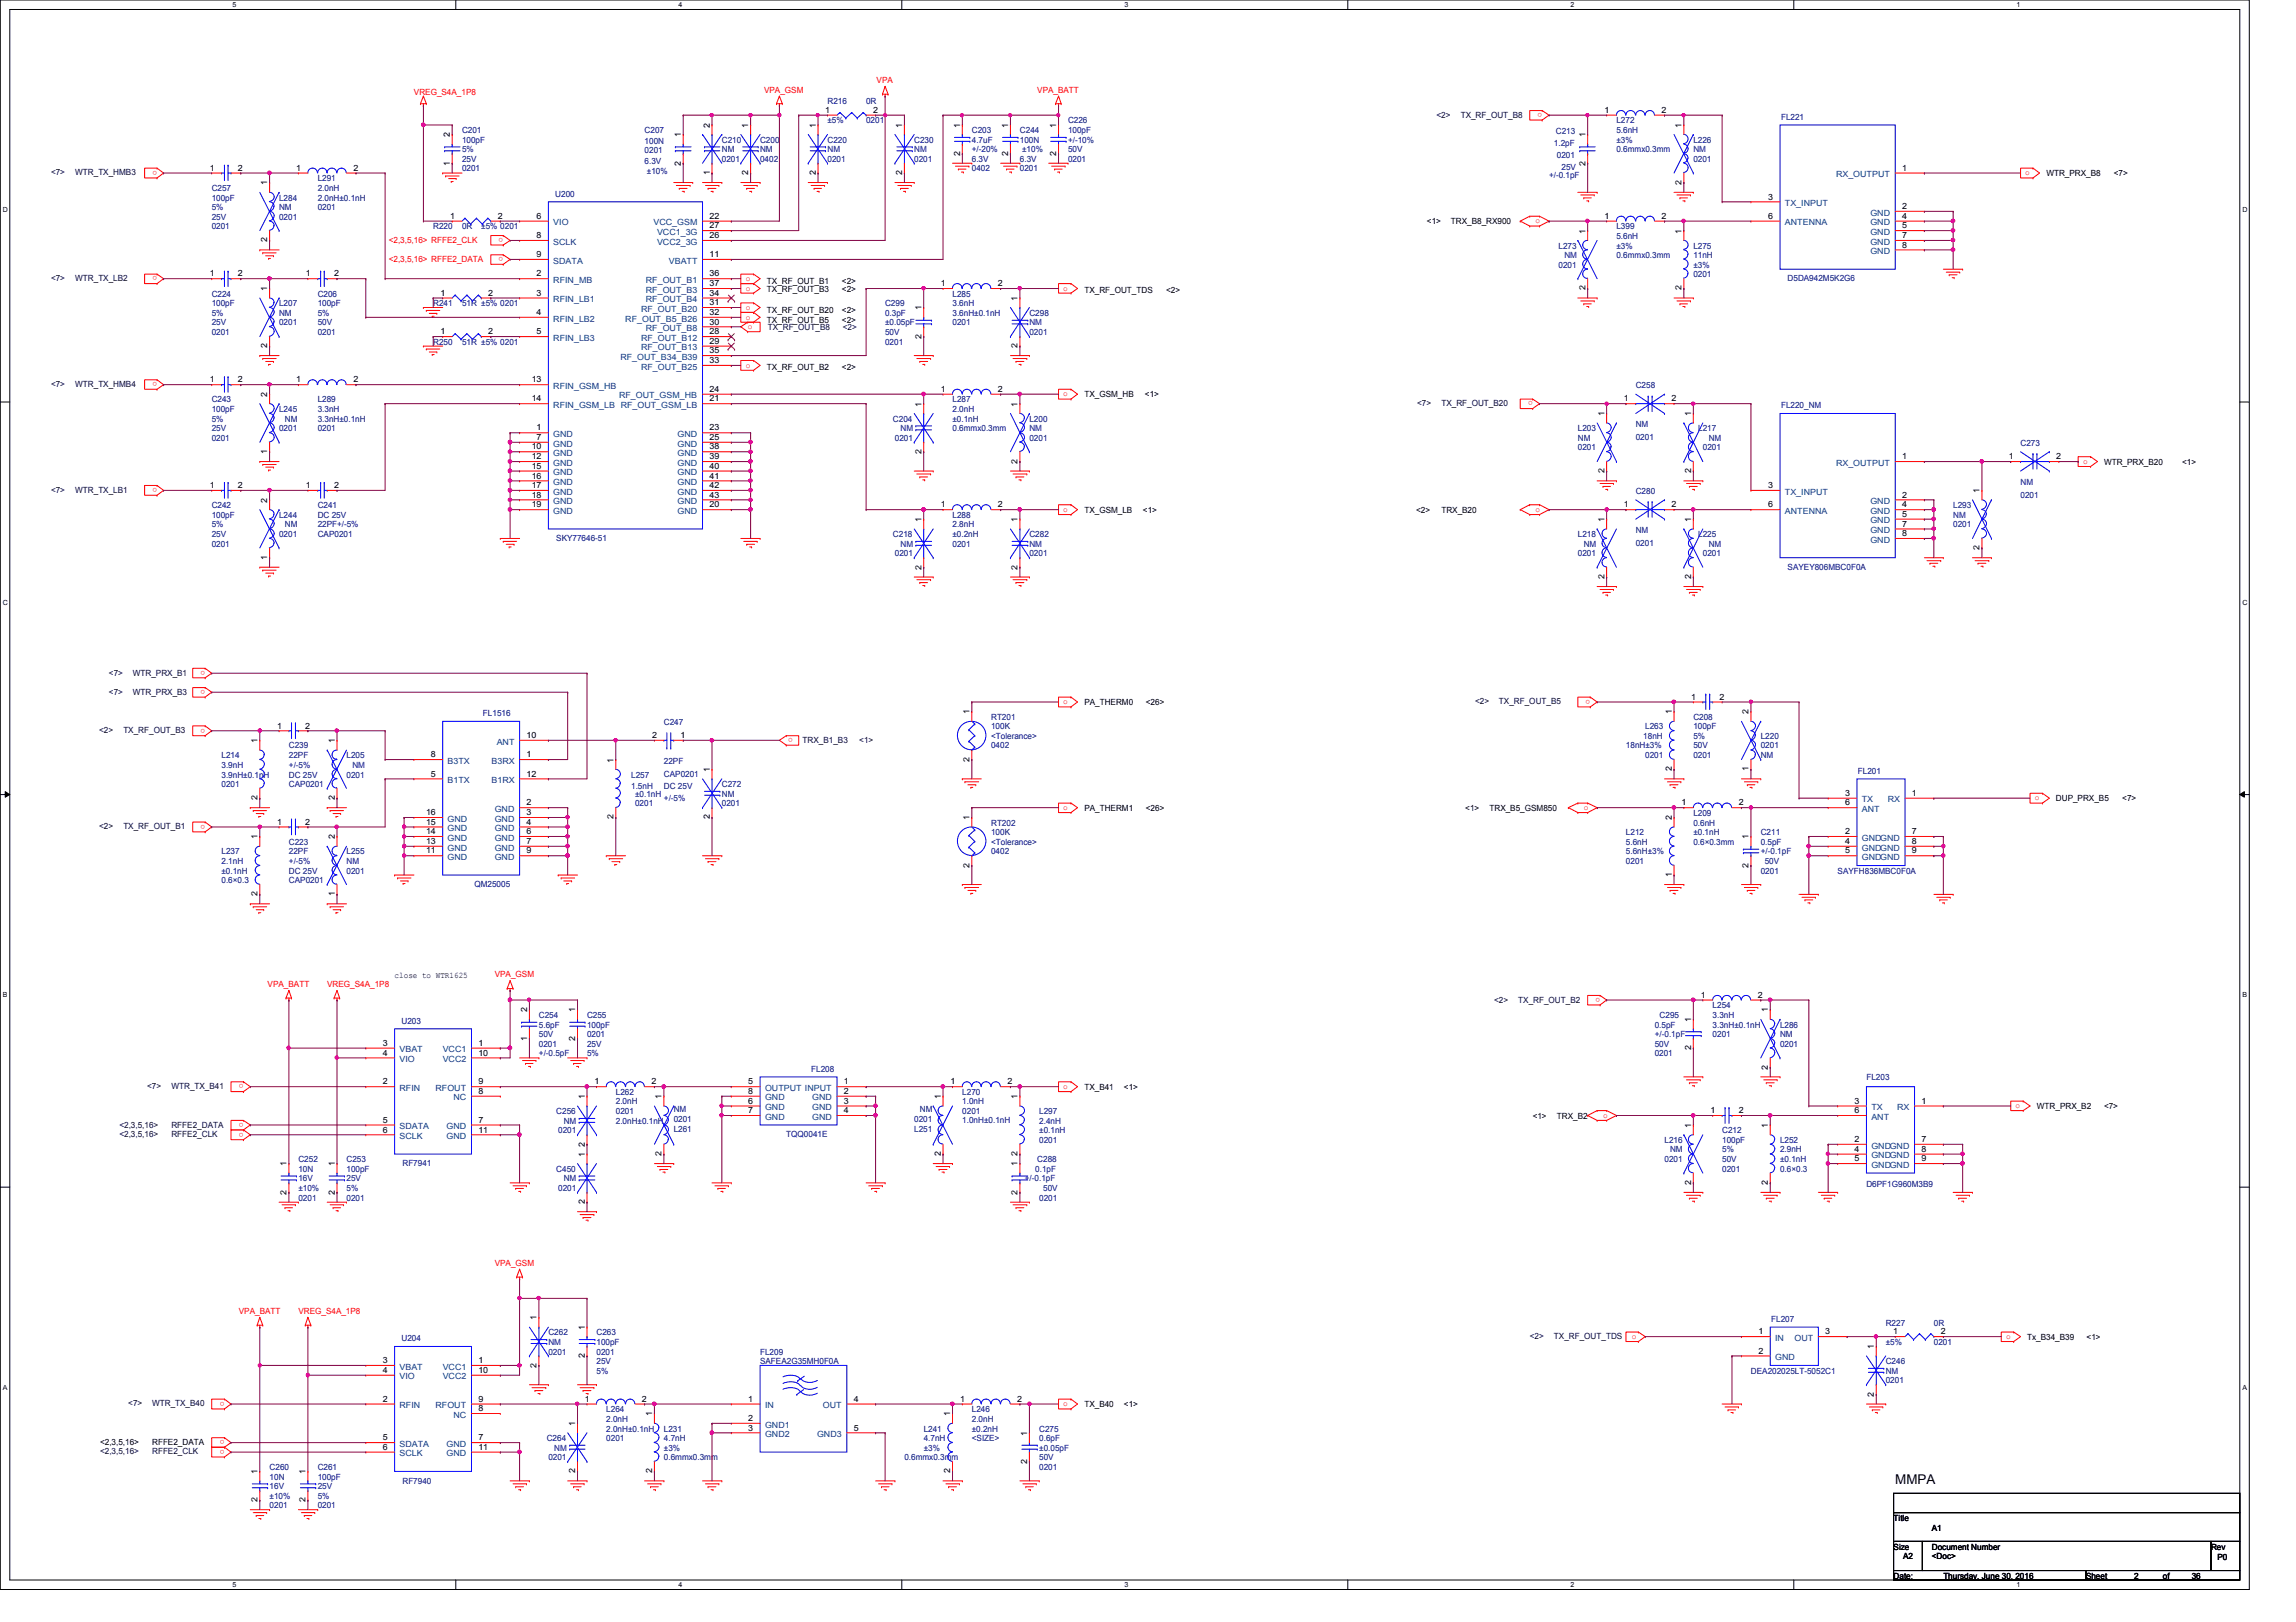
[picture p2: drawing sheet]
<svg xmlns="http://www.w3.org/2000/svg" width="297mm" height="210mm" viewBox="0 0 297 210" stroke-linecap="round" stroke-linejoin="round" font-family="sans-serif">
<defs><g id="words">
<text font-size="1.7" x="245.2" y="192">MMPA</text>
<g font-size="1.1" fill="#f00">
<text x="98.8" y="12">VPA_GSM</text>
<text x="113.4" y="10.8">VPA</text>
<text x="134.2" y="12">VPA_BATT</text>
<text x="53.5" y="12.2">VREG_S4A_1P8</text>
<text x="199.5" y="14.6" transform="rotate(180 199.5 14.6)">o</text>
<text x="20.3" y="22.1" transform="rotate(180 20.3 22.1)">o</text>
<text x="262" y="22.7">o</text>
<text x="198.7" y="28.9">o</text>
<text x="20.3" y="35.8" transform="rotate(180 20.3 35.8)">o</text>
<text x="50.3" y="31.4">&lt;2,3,5,16&gt; RFFE2_CLK</text>
<text x="50.3" y="33.9">&lt;2,3,5,16&gt; RFFE2_DATA</text>
<text x="65.1" y="30.8" transform="rotate(180 65.1 30.8)">o</text>
<text x="65.1" y="33.3" transform="rotate(180 65.1 33.3)">o</text>
<text x="96.5" y="36.4">o</text>
<text x="96.5" y="37.6">o</text>
<text x="96.5" y="41.4">o</text>
<text x="96.5" y="40.1">o</text>
<text x="137.5" y="37.6">o</text>
<text x="96.5" y="47.6">o</text>
<text x="96.7" y="42.6">o</text>
<text x="20.3" y="49.4" transform="rotate(180 20.3 49.4)">o</text>
<text x="137.5" y="51.3">o</text>
<text x="198.3" y="51.9" transform="rotate(180 198.3 51.9)">o</text>
<text x="20.3" y="63.2" transform="rotate(180 20.3 63.2)">o</text>
<text x="269.5" y="60">o</text>
<text x="137.5" y="66.3">o</text>
<text x="198.7" y="66.3">o</text>
<text x="26.5" y="89.3" transform="rotate(180 26.5 89.3)">o</text>
<text x="26.5" y="86.8" transform="rotate(180 26.5 86.8)">o</text>
<text x="26.5" y="94.3" transform="rotate(180 26.5 94.3)">o</text>
<text x="102.6" y="95.5" transform="rotate(180 102.6 95.5)">o</text>
<text x="137.5" y="91.1">o</text>
<text x="205.7" y="90.6" transform="rotate(180 205.7 90.6)">o</text>
<text x="26.5" y="106.7" transform="rotate(180 26.5 106.7)">o</text>
<text x="137.5" y="104.9">o</text>
<text x="204.9" y="104.9">o</text>
<text x="263.3" y="103.6">o</text>
<text x="34.6" y="127.8">VPA_BATT</text>
<text x="42.3" y="127.8">VREG_S4A_1P8</text>
<text x="64" y="126.5">VPA_GSM</text>
<text x="207" y="129.1" transform="rotate(180 207 129.1)">o</text>
<text x="31.5" y="140.3" transform="rotate(180 31.5 140.3)">o</text>
<text x="137.5" y="140.9">o</text>
<text x="260.8" y="143.4">o</text>
<text x="31.5" y="146.6" transform="rotate(180 31.5 146.6)">o</text>
<text x="31.5" y="145.3" transform="rotate(180 31.5 145.3)">o</text>
<text x="207.4" y="144.7">o</text>
<text x="64" y="163.8">VPA_GSM</text>
<text x="30.9" y="170.1">VPA_BATT</text>
<text x="38.6" y="170.1">VREG_S4A_1P8</text>
<text x="211.1" y="173.3">o</text>
<text x="259.5" y="173.3">o</text>
<text x="29" y="181.4" transform="rotate(180 29 181.4)">o</text>
<text x="137.5" y="182">o</text>
<text x="29" y="187.6" transform="rotate(180 29 187.6)">o</text>
<text x="29" y="186.4" transform="rotate(180 29 186.4)">o</text>
</g>
<g font-size="1.1">
<text x="58.2" y="17.8" transform="rotate(-90 58.2 17.8)">2</text>
<text x="88.1" y="17.8" transform="rotate(-90 88.1 17.8)">1</text>
<text x="91.8" y="16.5" transform="rotate(-90 91.8 16.5)">2</text>
<text x="96.8" y="16.5" transform="rotate(-90 96.8 16.5)">1</text>
<text x="105.5" y="16.5" transform="rotate(-90 105.5 16.5)">1</text>
<text x="106.8" y="14.6">1</text>
<text x="112.9" y="14.6">2</text>
<text x="116.7" y="16.5" transform="rotate(-90 116.7 16.5)">1</text>
<text x="124.2" y="16.5" transform="rotate(-90 124.2 16.5)">1</text>
<text x="130.4" y="16.5" transform="rotate(-90 130.4 16.5)">1</text>
<text x="136.6" y="16.5" transform="rotate(-90 136.6 16.5)">1</text>
<text x="205.1" y="17.8" transform="rotate(-90 205.1 17.8)">1</text>
<text x="207.6" y="14.6">1</text>
<text x="215" y="14.6">2</text>
<text x="217.5" y="16.5" transform="rotate(-90 217.5 16.5)">1</text>
<text x="27.1" y="22.1">1</text>
<text x="30.8" y="22.1">2</text>
<text x="38.3" y="22.1">1</text>
<text x="45.7" y="22.1">2</text>
<text x="58.2" y="21.4" transform="rotate(-90 58.2 21.4)">1</text>
<text x="88.1" y="21.4" transform="rotate(-90 88.1 21.4)">2</text>
<text x="91.8" y="22.6" transform="rotate(-90 91.8 22.6)">1</text>
<text x="96.8" y="22.6" transform="rotate(-90 96.8 22.6)">2</text>
<text x="105.5" y="22.6" transform="rotate(-90 105.5 22.6)">2</text>
<text x="116.7" y="22.6" transform="rotate(-90 116.7 22.6)">2</text>
<text x="124.2" y="20.2" transform="rotate(-90 124.2 20.2)">2</text>
<text x="130.4" y="20.2" transform="rotate(-90 130.4 20.2)">2</text>
<text x="136.6" y="20.2" transform="rotate(-90 136.6 20.2)">2</text>
<text x="205.1" y="21.4" transform="rotate(-90 205.1 21.4)">2</text>
<text x="217.5" y="23.9" transform="rotate(-90 217.5 23.9)">2</text>
<text x="246.1" y="22.1">1</text>
<text x="264.7" y="22.8">WTR_PRX_B8</text>
<text x="273.5" y="22.8">&lt;7&gt;</text>
<text x="34.6" y="24" transform="rotate(-90 34.6 24)">1</text>
<text x="58.2" y="28.3">1</text>
<text x="64.4" y="28.3">2</text>
<text x="69.4" y="28.3">6</text>
<text x="91.8" y="29.5">27</text>
<text x="91.8" y="28.3">22</text>
<text x="184.6" y="29">&lt;1&gt;</text>
<text x="187.7" y="29">TRX_B8_RX900</text>
<text x="207.6" y="28.3">1</text>
<text x="215" y="28.3">2</text>
<text x="228.8" y="25.8">3</text>
<text x="228.8" y="28.3">6</text>
<text x="246.1" y="27.1">2</text>
<text x="246.1" y="28.3">4</text>
<text x="246.1" y="29.5">5</text>
<text x="27.1" y="35.8">1</text>
<text x="30.8" y="35.8">2</text>
<text x="34.6" y="31.4" transform="rotate(-90 34.6 31.4)">2</text>
<text x="39.6" y="35.8">1</text>
<text x="43.2" y="35.8">2</text>
<text x="69.4" y="30.8">8</text>
<text x="69.4" y="33.3">9</text>
<text x="69.4" y="35.8">2</text>
<text x="91.8" y="35.8">36</text>
<text x="91.8" y="33.3">11</text>
<text x="91.8" y="30.8">26</text>
<text x="205.1" y="30.2" transform="rotate(-90 205.1 30.2)">1</text>
<text x="217.5" y="30.2" transform="rotate(-90 217.5 30.2)">1</text>
<text x="246.1" y="30.8">7</text>
<text x="246.1" y="32">8</text>
<text x="34.6" y="37.7" transform="rotate(-90 34.6 37.7)">1</text>
<text x="57" y="38.3">1</text>
<text x="63.2" y="38.3">2</text>
<text x="69.4" y="38.3">3</text>
<text x="69.4" y="40.8">4</text>
<text x="91.8" y="42">30</text>
<text x="91.8" y="40.8">32</text>
<text x="91.8" y="39.5">31</text>
<text x="91.8" y="38.3">34</text>
<text x="91.8" y="37">37</text>
<text x="99.2" y="36.7">TX_RF_OUT_B1</text>
<text x="99.2" y="37.8">TX_RF_OUT_B3</text>
<text x="99.2" y="41.7">TX_RF_OUT_B5</text>
<text x="99.2" y="40.5">TX_RF_OUT_B20</text>
<text x="108.9" y="40.5">&lt;2&gt;</text>
<text x="108.9" y="36.7">&lt;2&gt;</text>
<text x="108.9" y="37.8">&lt;2&gt;</text>
<text x="108.9" y="41.7">&lt;2&gt;</text>
<text x="119.2" y="40.2" transform="rotate(-90 119.2 40.2)">1</text>
<text x="121.7" y="37">1</text>
<text x="129.1" y="37">2</text>
<text x="131.7" y="38.9" transform="rotate(-90 131.7 38.9)">1</text>
<text x="140.3" y="37.9">TX_RF_OUT_TDS</text>
<text x="150.9" y="37.9">&lt;2&gt;</text>
<text x="205.1" y="37.6" transform="rotate(-90 205.1 37.6)">2</text>
<text x="217.5" y="37.6" transform="rotate(-90 217.5 37.6)">2</text>
<text x="34.6" y="45.1" transform="rotate(-90 34.6 45.1)">2</text>
<text x="57" y="43.3">1</text>
<text x="63.2" y="43.3">2</text>
<text x="69.4" y="43.3">5</text>
<text x="91.8" y="43.3">28</text>
<text x="91.8" y="45.7">35</text>
<text x="91.8" y="44.5">29</text>
<text x="91.8" y="47">33</text>
<text x="99.2" y="47.8">TX_RF_OUT_B2</text>
<text x="108.9" y="47.8">&lt;2&gt;</text>
<text x="119.2" y="43.8" transform="rotate(-90 119.2 43.8)">2</text>
<text x="131.7" y="45.1" transform="rotate(-90 131.7 45.1)">2</text>
<text x="27.1" y="49.5">1</text>
<text x="30.8" y="49.5">2</text>
<text x="34.6" y="51.4" transform="rotate(-90 34.6 51.4)">2</text>
<text x="38.3" y="49.5">1</text>
<text x="45.7" y="49.5">2</text>
<text x="68.8" y="49.5">13</text>
<text x="68.8" y="51.9">14</text>
<text x="91.8" y="51.9">21</text>
<text x="91.8" y="50.7">24</text>
<text x="119.2" y="52.6" transform="rotate(-90 119.2 52.6)">1</text>
<text x="121.7" y="50.7">1</text>
<text x="129.1" y="50.7">2</text>
<text x="131.7" y="52.6" transform="rotate(-90 131.7 52.6)">1</text>
<text x="140.3" y="51.4">TX_GSM_HB</text>
<text x="148.1" y="51.4">&lt;1&gt;</text>
<text x="207.6" y="53.8" transform="rotate(-90 207.6 53.8)">1</text>
<text x="210.1" y="51.9">1</text>
<text x="216.2" y="51.9">2</text>
<text x="218.8" y="53.8" transform="rotate(-90 218.8 53.8)">1</text>
<text x="34.6" y="58.8" transform="rotate(-90 34.6 58.8)">1</text>
<text x="68.8" y="58.2">10</text>
<text x="68.8" y="59.4">12</text>
<text x="69.4" y="55.7">1</text>
<text x="69.4" y="56.9">7</text>
<text x="91.8" y="59.4">39</text>
<text x="91.8" y="58.2">38</text>
<text x="91.8" y="56.9">25</text>
<text x="91.8" y="55.7">23</text>
<text x="119.2" y="58.8" transform="rotate(-90 119.2 58.8)">2</text>
<text x="131.7" y="60" transform="rotate(-90 131.7 60)">2</text>
<text x="246.1" y="59.4">1</text>
<text x="259.9" y="59.4">1</text>
<text x="266" y="59.4">2</text>
<text x="27.1" y="63.2">1</text>
<text x="30.8" y="63.2">2</text>
<text x="34.6" y="65.1" transform="rotate(-90 34.6 65.1)">2</text>
<text x="39.6" y="63.2">1</text>
<text x="43.2" y="63.2">2</text>
<text x="68.8" y="60.7">15</text>
<text x="68.8" y="61.9">16</text>
<text x="68.8" y="63.2">17</text>
<text x="68.8" y="64.4">18</text>
<text x="68.8" y="65.7">19</text>
<text x="91.8" y="65.7">20</text>
<text x="91.8" y="64.4">43</text>
<text x="91.8" y="63.2">42</text>
<text x="91.8" y="61.9">41</text>
<text x="91.8" y="60.7">40</text>
<text x="121.7" y="65.7">1</text>
<text x="129.1" y="65.7">2</text>
<text x="207.6" y="61.3" transform="rotate(-90 207.6 61.3)">2</text>
<text x="210.1" y="65.7">1</text>
<text x="216.2" y="65.7">2</text>
<text x="218.8" y="61.3" transform="rotate(-90 218.8 61.3)">2</text>
<text x="228.8" y="63.2">3</text>
<text x="228.8" y="65.7">6</text>
<text x="246.1" y="64.4">2</text>
<text x="246.1" y="65.7">4</text>
<text x="256.1" y="63.8" transform="rotate(-90 256.1 63.8)">1</text>
<text x="272.2" y="60.2">WTR_PRX_B20</text>
<text x="282.3" y="60.2">&lt;1&gt;</text>
<text x="119.2" y="67.6" transform="rotate(-90 119.2 67.6)">1</text>
<text x="131.7" y="67.6" transform="rotate(-90 131.7 67.6)">1</text>
<text x="140.3" y="66.4">TX_GSM_LB</text>
<text x="147.9" y="66.4">&lt;1&gt;</text>
<text x="183.2" y="66.4">&lt;2&gt;</text>
<text x="186.5" y="66.4">TRX_B20</text>
<text x="207.6" y="67.6" transform="rotate(-90 207.6 67.6)">1</text>
<text x="218.8" y="67.6" transform="rotate(-90 218.8 67.6)">1</text>
<text x="246.1" y="66.9">5</text>
<text x="246.1" y="68.2">7</text>
<text x="246.1" y="69.4">8</text>
<text x="256.1" y="71.2" transform="rotate(-90 256.1 71.2)">2</text>
<text x="34.6" y="72.4" transform="rotate(-90 34.6 72.4)">1</text>
<text x="119.2" y="73.7" transform="rotate(-90 119.2 73.7)">2</text>
<text x="131.7" y="73.7" transform="rotate(-90 131.7 73.7)">2</text>
<text x="207.6" y="74.9" transform="rotate(-90 207.6 74.9)">2</text>
<text x="218.8" y="74.9" transform="rotate(-90 218.8 74.9)">2</text>
<text x="35.9" y="94.3">1</text>
<text x="39.5" y="94.3">2</text>
<text x="68.1" y="95.5">10</text>
<text x="84.4" y="95.5">2</text>
<text x="88.1" y="95.5">1</text>
<text x="125.4" y="92.5" transform="rotate(-90 125.4 92.5)">1</text>
<text x="140.3" y="91.3">PA_THERM0</text>
<text x="148.2" y="91.3">&lt;26&gt;</text>
<text x="216.3" y="92.5" transform="rotate(-90 216.3 92.5)">1</text>
<text x="218.8" y="90.6">1</text>
<text x="222.5" y="90.6">2</text>
<text x="226.2" y="92.5" transform="rotate(-90 226.2 92.5)">2</text>
<text x="33.3" y="96.2" transform="rotate(-90 33.3 96.2)">1</text>
<text x="43.3" y="96.2" transform="rotate(-90 43.3 96.2)">1</text>
<text x="55.7" y="100.5">5</text>
<text x="55.7" y="98">8</text>
<text x="68.1" y="98">1</text>
<text x="68.1" y="100.5">12</text>
<text x="79.4" y="98.7" transform="rotate(-90 79.4 98.7)">1</text>
<text x="91.8" y="99.9" transform="rotate(-90 91.8 99.9)">1</text>
<text x="125.4" y="98.6" transform="rotate(-90 125.4 98.6)">2</text>
<text x="216.3" y="99.8" transform="rotate(-90 216.3 99.8)">2</text>
<text x="226.2" y="99.8" transform="rotate(-90 226.2 99.8)">1</text>
<text x="33.3" y="103.5" transform="rotate(-90 33.3 103.5)">2</text>
<text x="35.9" y="106.7">1</text>
<text x="39.5" y="106.7">2</text>
<text x="43.3" y="103.5" transform="rotate(-90 43.3 103.5)">2</text>
<text x="55.1" y="107.9">14</text>
<text x="55.1" y="106.7">15</text>
<text x="55.1" y="105.5">16</text>
<text x="68.1" y="104.2">2</text>
<text x="68.1" y="105.5">3</text>
<text x="68.1" y="106.7">4</text>
<text x="68.1" y="107.9">6</text>
<text x="79.4" y="106" transform="rotate(-90 79.4 106)">2</text>
<text x="91.8" y="106" transform="rotate(-90 91.8 106)">2</text>
<text x="125.4" y="106.1" transform="rotate(-90 125.4 106.1)">1</text>
<text x="140.3" y="105">PA_THERM1</text>
<text x="148.2" y="105">&lt;26&gt;</text>
<text x="189.6" y="105">&lt;1&gt;</text>
<text x="192.7" y="105">TRX_B5_GSM850</text>
<text x="216.3" y="106.1" transform="rotate(-90 216.3 106.1)">2</text>
<text x="217.5" y="104.2">1</text>
<text x="225" y="104.2">2</text>
<text x="238.7" y="107.9">2</text>
<text x="238.7" y="103">3</text>
<text x="238.7" y="104.2">6</text>
<text x="247.4" y="103">1</text>
<text x="247.4" y="107.9">7</text>
<text x="266" y="103.7">DUP_PRX_B5</text>
<text x="274.6" y="103.7">&lt;7&gt;</text>
<text x="33.3" y="108.6" transform="rotate(-90 33.3 108.6)">1</text>
<text x="43.3" y="108.6" transform="rotate(-90 43.3 108.6)">2</text>
<text x="55.1" y="110.4">11</text>
<text x="55.1" y="109.2">13</text>
<text x="68.1" y="109.2">7</text>
<text x="68.1" y="110.4">9</text>
<text x="125.4" y="112.3" transform="rotate(-90 125.4 112.3)">2</text>
<text x="216.3" y="113.5" transform="rotate(-90 216.3 113.5)">1</text>
<text x="226.2" y="112.3" transform="rotate(-90 226.2 112.3)">2</text>
<text x="226.2" y="108.6" transform="rotate(-90 226.2 108.6)">1</text>
<text x="238.7" y="109.2">4</text>
<text x="238.7" y="110.4">5</text>
<text x="247.4" y="109.2">8</text>
<text x="247.4" y="110.4">9</text>
<text x="33.3" y="116" transform="rotate(-90 33.3 116)">2</text>
<text x="43.3" y="116" transform="rotate(-90 43.3 116)">1</text>
<text x="51.1" y="126.6">close to WTR1625</text>
<text x="68.2" y="131" transform="rotate(-90 68.2 131)">2</text>
<text x="74.4" y="131" transform="rotate(-90 74.4 131)">1</text>
<text x="220" y="129.1">1</text>
<text x="227.4" y="129.1">2</text>
<text x="228.7" y="131" transform="rotate(-90 228.7 131)">1</text>
<text x="49.5" y="135.3">3</text>
<text x="49.5" y="136.6">4</text>
<text x="61.9" y="135.3">1</text>
<text x="61.9" y="136.6">10</text>
<text x="68.2" y="134.7" transform="rotate(-90 68.2 134.7)">1</text>
<text x="74.4" y="134.7" transform="rotate(-90 74.4 134.7)">2</text>
<text x="218.8" y="135.9" transform="rotate(-90 218.8 135.9)">2</text>
<text x="218.8" y="132.2" transform="rotate(-90 218.8 132.2)">1</text>
<text x="49.5" y="140.3">2</text>
<text x="61.9" y="141.6">8</text>
<text x="61.9" y="140.3">9</text>
<text x="75.6" y="142.2" transform="rotate(-90 75.6 142.2)">1</text>
<text x="76.9" y="140.3">1</text>
<text x="84.3" y="140.3">2</text>
<text x="85.6" y="142.2" transform="rotate(-90 85.6 142.2)">1</text>
<text x="96.8" y="140.3">5</text>
<text x="96.8" y="141.6">8</text>
<text x="96.8" y="142.8">6</text>
<text x="109.2" y="140.3">1</text>
<text x="109.2" y="141.6">2</text>
<text x="109.2" y="142.8">3</text>
<text x="121.7" y="142.2" transform="rotate(-90 121.7 142.2)">1</text>
<text x="123" y="140.3">1</text>
<text x="130.3" y="140.3">2</text>
<text x="131.7" y="142.2" transform="rotate(-90 131.7 142.2)">1</text>
<text x="140.3" y="141.1">TX_B41</text>
<text x="145.4" y="141.1">&lt;1&gt;</text>
<text x="228.7" y="138.4" transform="rotate(-90 228.7 138.4)">2</text>
<text x="239.9" y="142.8">3</text>
<text x="248.6" y="142.8">1</text>
<text x="263.5" y="143.6">WTR_PRX_B2</text>
<text x="272.2" y="143.6">&lt;7&gt;</text>
<text x="49.5" y="145.3">5</text>
<text x="49.5" y="146.6">6</text>
<text x="61.9" y="145.3">7</text>
<text x="61.9" y="146.6">11</text>
<text x="75.6" y="149.7" transform="rotate(-90 75.6 149.7)">1</text>
<text x="75.6" y="148.4" transform="rotate(-90 75.6 148.4)">2</text>
<text x="85.6" y="149.6" transform="rotate(-90 85.6 149.6)">2</text>
<text x="96.8" y="144.1">7</text>
<text x="109.2" y="144.1">4</text>
<text x="121.7" y="149.6" transform="rotate(-90 121.7 149.6)">2</text>
<text x="131.7" y="149.6" transform="rotate(-90 131.7 149.6)">2</text>
<text x="198.3" y="144.8">&lt;1&gt;</text>
<text x="201.4" y="144.8">TRX_B2</text>
<text x="218.8" y="146" transform="rotate(-90 218.8 146)">1</text>
<text x="221.3" y="144.1">1</text>
<text x="225" y="144.1">2</text>
<text x="228.7" y="146" transform="rotate(-90 228.7 146)">1</text>
<text x="239.9" y="147.8">2</text>
<text x="239.9" y="149.1">4</text>
<text x="239.9" y="144.1">6</text>
<text x="248.6" y="147.8">7</text>
<text x="248.6" y="149.1">8</text>
<text x="37.1" y="154.6" transform="rotate(-90 37.1 154.6)">2</text>
<text x="37.1" y="150.9" transform="rotate(-90 37.1 150.9)">1</text>
<text x="43.3" y="154.6" transform="rotate(-90 43.3 154.6)">2</text>
<text x="43.3" y="150.9" transform="rotate(-90 43.3 150.9)">1</text>
<text x="75.6" y="155.8" transform="rotate(-90 75.6 155.8)">2</text>
<text x="131.7" y="154.6" transform="rotate(-90 131.7 154.6)">2</text>
<text x="131.7" y="150.9" transform="rotate(-90 131.7 150.9)">1</text>
<text x="218.8" y="153.3" transform="rotate(-90 218.8 153.3)">2</text>
<text x="228.7" y="153.3" transform="rotate(-90 228.7 153.3)">2</text>
<text x="239.9" y="150.3">5</text>
<text x="248.6" y="150.3">9</text>
<text x="69.4" y="170.9" transform="rotate(-90 69.4 170.9)">1</text>
<text x="75.6" y="172.1" transform="rotate(-90 75.6 172.1)">1</text>
<text x="227.5" y="172.7">1</text>
<text x="236.1" y="172.7">3</text>
<text x="244.9" y="172.7">1</text>
<text x="251.1" y="172.7">2</text>
<text x="262.3" y="173.4">Tx_B34_B39</text>
<text x="270" y="173.4">&lt;1&gt;</text>
<text x="49.5" y="176.4">3</text>
<text x="49.5" y="177.7">4</text>
<text x="61.9" y="176.4">1</text>
<text x="61.9" y="177.7">10</text>
<text x="69.4" y="177" transform="rotate(-90 69.4 177)">2</text>
<text x="75.6" y="175.8" transform="rotate(-90 75.6 175.8)">2</text>
<text x="227.5" y="175.2">2</text>
<text x="242.4" y="174.6" transform="rotate(-90 242.4 174.6)">1</text>
<text x="49.5" y="181.4">2</text>
<text x="61.9" y="182.6">8</text>
<text x="61.9" y="181.4">9</text>
<text x="74.4" y="184.5" transform="rotate(-90 74.4 184.5)">1</text>
<text x="75.6" y="181.4">1</text>
<text x="83.1" y="181.4">2</text>
<text x="84.4" y="183.3" transform="rotate(-90 84.4 183.3)">1</text>
<text x="96.8" y="181.4">1</text>
<text x="96.8" y="185.1">3</text>
<text x="96.8" y="183.9">2</text>
<text x="110.4" y="181.4">4</text>
<text x="110.4" y="185.1">5</text>
<text x="122.9" y="183.3" transform="rotate(-90 122.9 183.3)">1</text>
<text x="124.2" y="181.4">1</text>
<text x="131.6" y="181.4">2</text>
<text x="132.9" y="185.8" transform="rotate(-90 132.9 185.8)">1</text>
<text x="140.3" y="182.1">TX_B40</text>
<text x="145.4" y="182.1">&lt;1&gt;</text>
<text x="242.4" y="180.7" transform="rotate(-90 242.4 180.7)">2</text>
<text x="13" y="187">&lt;2,3,5,16&gt;</text>
<text x="19.7" y="187">RFFE2_DATA</text>
<text x="33.3" y="190.8" transform="rotate(-90 33.3 190.8)">1</text>
<text x="39.5" y="190.8" transform="rotate(-90 39.5 190.8)">1</text>
<text x="49.5" y="186.4">5</text>
<text x="49.5" y="187.6">6</text>
<text x="61.9" y="186.4">7</text>
<text x="61.9" y="187.6">11</text>
<text x="74.4" y="190.7" transform="rotate(-90 74.4 190.7)">2</text>
<text x="84.4" y="190.7" transform="rotate(-90 84.4 190.7)">2</text>
<text x="122.9" y="190.7" transform="rotate(-90 122.9 190.7)">2</text>
<text x="132.9" y="189.4" transform="rotate(-90 132.9 189.4)">2</text>
<text x="33.3" y="194.4" transform="rotate(-90 33.3 194.4)">2</text>
<text x="39.5" y="194.4" transform="rotate(-90 39.5 194.4)">2</text>
<text x="245" y="196.8">Title</text>
<text x="245" y="200.5">Size</text>
<text x="246.2" y="201.8">A2</text>
<text x="249.9" y="200.5">Document Number</text>
<text x="249.9" y="201.8">&lt;Doc&gt;</text>
<text x="249.9" y="198.1">A1</text>
<text x="286" y="200.5">Rev</text>
<text x="286.9" y="201.9">P0</text>
<text x="245" y="204.3">Date:</text>
<text x="251.4" y="204.3">Thursday, June 30, 2016</text>
<text x="269.9" y="204.3">Sheet</text>
<text x="276.1" y="204.3">2</text>
<text x="279.8" y="204.3">of</text>
<text x="283.5" y="204.3">36</text>
</g>
<g font-size="1.1" fill="#000080">
<text x="59.8" y="17.2">C201</text>
<text x="83.4" y="17.2">C207</text>
<text x="107.1" y="13.5">R216</text>
<text x="107.1" y="16">±5%</text>
<text x="112.1" y="13.5">0R</text>
<text x="112.1" y="16">0201</text>
<text x="125.7" y="17.2">C203</text>
<text x="131.9" y="17.2">C244</text>
<text x="138.2" y="16">C226</text>
<text x="138.2" y="17.2">100pF</text>
<text x="201.3" y="17.4">C213</text>
<text x="209.1" y="16">L272</text>
<text x="209.1" y="17.2">5.6nH</text>
<text x="230.4" y="15.5">FL221</text>
<text x="41.1" y="23.5">L291</text>
<text x="59.8" y="18.5">100pF</text>
<text x="59.8" y="22.2">0201</text>
<text x="59.8" y="21">25V</text>
<text x="59.8" y="19.7">5%</text>
<text x="83.4" y="18.6">100N</text>
<text x="83.4" y="19.9">0201</text>
<text x="83.4" y="21.2">6.3V</text>
<text x="83.7" y="22.6">±10%</text>
<text x="93.4" y="18.5">C210</text>
<text x="93.4" y="19.7">NM</text>
<text x="93.4" y="21">0201</text>
<text x="98.3" y="18.5">C200</text>
<text x="98.3" y="19.7">NM</text>
<text x="98.3" y="21">0402</text>
<text x="107.1" y="18.5">C220</text>
<text x="107.1" y="19.7">NM</text>
<text x="107.1" y="21">0201</text>
<text x="118.3" y="18.5">C230</text>
<text x="118.3" y="19.7">NM</text>
<text x="118.3" y="21">0201</text>
<text x="125.7" y="18.5">4.7uF</text>
<text x="125.7" y="22.2">0402</text>
<text x="125.7" y="21">6.3V</text>
<text x="125.7" y="19.7">+/-20%</text>
<text x="131.9" y="18.5">100N</text>
<text x="131.9" y="22.2">0201</text>
<text x="131.9" y="21">6.3V</text>
<text x="132.2" y="19.7">±10%</text>
<text x="138.2" y="21">0201</text>
<text x="138.2" y="19.7">50V</text>
<text x="138.2" y="18.5">+/-10%</text>
<text x="200.4" y="23.1">+/-0.1pF</text>
<text x="201" y="18.8">1.2pF</text>
<text x="201.4" y="20.4">0201</text>
<text x="202" y="22">25V</text>
<text x="209.1" y="18.5">±3%</text>
<text x="209.1" y="19.7">0.6mmx0.3mm</text>
<text x="219.1" y="18.5">L226</text>
<text x="219.1" y="19.7">NM</text>
<text x="219.1" y="21">0201</text>
<text x="27.4" y="24.7">C257</text>
<text x="27.4" y="26">100pF</text>
<text x="27.4" y="29.7">0201</text>
<text x="27.4" y="28.4">25V</text>
<text x="27.4" y="27.2">5%</text>
<text x="36.1" y="26">L284</text>
<text x="36.1" y="27.2">NM</text>
<text x="36.1" y="28.4">0201</text>
<text x="41.1" y="24.7">2.0nH</text>
<text x="41.1" y="26">2.0nH±0.1nH</text>
<text x="41.1" y="27.2">0201</text>
<text x="56" y="29.7">R220</text>
<text x="59.8" y="29.7">0R</text>
<text x="62.3" y="29.7">±5% 0201</text>
<text x="71.8" y="25.4">U200</text>
<text x="209.1" y="29.7">L399</text>
<text x="201.6" y="32.2">L273</text>
<text x="201.6" y="34.6">0201</text>
<text x="202.4" y="33.4">NM</text>
<text x="209.1" y="30.9">5.6nH</text>
<text x="209.1" y="32.2">±3%</text>
<text x="209.1" y="33.4">0.6mmx0.3mm</text>
<text x="219.1" y="32.2">L275</text>
<text x="219.1" y="33.4">11nH</text>
<text x="219.1" y="34.6">±3%</text>
<text x="219.1" y="35.9">0201</text>
<text x="27.4" y="38.4">C224</text>
<text x="27.4" y="39.6">100pF</text>
<text x="27.4" y="40.9">5%</text>
<text x="36.1" y="39.6">L207</text>
<text x="36.1" y="40.9">NM</text>
<text x="41.1" y="38.4">C206</text>
<text x="41.1" y="39.6">100pF</text>
<text x="41.1" y="40.9">5%</text>
<text x="56" y="39.6">R241</text>
<text x="59.8" y="39.6">51R ±5% 0201</text>
<text x="114.5" y="39.6">C299</text>
<text x="114.5" y="40.9">0.3pF</text>
<text x="123.2" y="38.4">L285</text>
<text x="123.2" y="39.6">3.6nH</text>
<text x="123.2" y="40.9">3.6nH±0.1nH</text>
<text x="133.2" y="40.9">C298</text>
<text x="231.3" y="36.4">D5DA942M5K2G6</text>
<text x="27.4" y="43.3">0201</text>
<text x="27.4" y="42.1">25V</text>
<text x="36.1" y="42.1">0201</text>
<text x="41.1" y="43.3">0201</text>
<text x="41.1" y="42.1">50V</text>
<text x="56" y="44.6">R250</text>
<text x="59.8" y="44.6">51R ±5% 0201</text>
<text x="114.5" y="44.6">0201</text>
<text x="114.5" y="43.3">50V</text>
<text x="114.5" y="42.1">±0.05pF</text>
<text x="123.2" y="42.1">0201</text>
<text x="133.2" y="42.1">NM</text>
<text x="133.2" y="43.3">0201</text>
<text x="27.4" y="52.1">C243</text>
<text x="27.4" y="53.3">100pF</text>
<text x="36.1" y="53.3">L245</text>
<text x="41.1" y="52.1">L289</text>
<text x="41.1" y="53.3">3.3nH</text>
<text x="123.2" y="52.1">L287</text>
<text x="123.2" y="53.3">2.0nH</text>
<text x="211.6" y="50.2">C258</text>
<text x="230.4" y="52.8">FL220_NM</text>
<text x="27.4" y="57.1">0201</text>
<text x="27.4" y="55.8">25V</text>
<text x="27.4" y="54.6">5%</text>
<text x="36.1" y="55.8">0201</text>
<text x="36.9" y="54.6">NM</text>
<text x="41.1" y="54.6">3.3nH±0.1nH</text>
<text x="41.1" y="55.8">0201</text>
<text x="115.5" y="54.6">C204</text>
<text x="115.8" y="57.1">0201</text>
<text x="116.5" y="55.8">NM</text>
<text x="123.2" y="54.6">±0.1nH</text>
<text x="123.2" y="55.8">0.6mmx0.3mm</text>
<text x="133.2" y="54.6">L200</text>
<text x="133.2" y="55.8">NM</text>
<text x="133.2" y="57.1">0201</text>
<text x="204.1" y="55.8">L203</text>
<text x="204.1" y="57.1">NM</text>
<text x="204.1" y="58.3">0201</text>
<text x="211.6" y="55.3">NM</text>
<text x="211.6" y="56.9">0201</text>
<text x="219.7" y="55.8">L217</text>
<text x="220.3" y="58.3">0201</text>
<text x="221.1" y="57.1">NM</text>
<text x="261.4" y="57.7">C273</text>
<text x="27.4" y="65.7">C242</text>
<text x="41.1" y="65.7">C241</text>
<text x="211.6" y="63.9">C280</text>
<text x="252.7" y="65.7">L293</text>
<text x="261.4" y="62.8">NM</text>
<text x="261.4" y="64.4">0201</text>
<text x="27.4" y="67">100pF</text>
<text x="27.4" y="70.7">0201</text>
<text x="27.4" y="69.5">25V</text>
<text x="27.4" y="68.2">5%</text>
<text x="36.1" y="67">L244</text>
<text x="36.1" y="69.5">0201</text>
<text x="36.9" y="68.2">NM</text>
<text x="41.1" y="68.2">22PF+/-5%</text>
<text x="41.1" y="69.5">CAP0201</text>
<text x="41.1" y="67">DC 25V</text>
<text x="72" y="70">SKY77646-51</text>
<text x="115.5" y="69.5">C218</text>
<text x="115.8" y="72">0201</text>
<text x="116.5" y="70.7">NM</text>
<text x="123.2" y="67">L288</text>
<text x="123.2" y="68.2">2.8nH</text>
<text x="123.2" y="69.5">±0.2nH</text>
<text x="123.2" y="70.7">0201</text>
<text x="133.2" y="69.5">C282</text>
<text x="133.2" y="70.7">NM</text>
<text x="133.2" y="72">0201</text>
<text x="204.1" y="69.5">L218</text>
<text x="204.1" y="72">0201</text>
<text x="204.9" y="70.7">NM</text>
<text x="211.6" y="69">NM</text>
<text x="211.6" y="70.6">0201</text>
<text x="219.7" y="69.5">L225</text>
<text x="220.3" y="72">0201</text>
<text x="221.1" y="70.7">NM</text>
<text x="252.7" y="67">NM</text>
<text x="252.7" y="68.2">0201</text>
<text x="231.3" y="73.7">SAYEY806MBC0F0A</text>
<text x="62.5" y="92.6">FL1516</text>
<text x="85.9" y="93.8">C247</text>
<text x="128.2" y="93.1">RT201</text>
<text x="128.2" y="94.4">100K</text>
<text x="128.2" y="95.6">&lt;Tolerance&gt;</text>
<text x="212.6" y="95.6">18nH</text>
<text x="212.8" y="94.4">L263</text>
<text x="219.1" y="93.1">C208</text>
<text x="219.1" y="94.4">100pF</text>
<text x="219.1" y="95.6">5%</text>
<text x="227.8" y="95.6">L220</text>
<text x="28.7" y="98.1">L214</text>
<text x="28.7" y="99.4">3.9nH</text>
<text x="28.7" y="100.6">3.9nH±0.1nH</text>
<text x="28.7" y="101.9">0201</text>
<text x="37.4" y="96.9">C239</text>
<text x="37.4" y="98.1">22PF</text>
<text x="37.4" y="101.9">CAP0201</text>
<text x="37.4" y="100.6">DC 25V</text>
<text x="37.4" y="99.4">+/-5%</text>
<text x="44.8" y="98.1">L205</text>
<text x="44.8" y="100.6">0201</text>
<text x="45.6" y="99.4">NM</text>
<text x="81.7" y="100.6">L257</text>
<text x="85.9" y="98.8">22PF</text>
<text x="85.9" y="100.5">CAP0201</text>
<text x="93.4" y="101.9">C272</text>
<text x="128.2" y="96.9">0402</text>
<text x="210.4" y="96.9">18nH±3%</text>
<text x="212.8" y="98.1">0201</text>
<text x="219.1" y="98.1">0201</text>
<text x="219.1" y="96.9">50V</text>
<text x="227.8" y="98.1">NM</text>
<text x="227.8" y="96.9">0201</text>
<text x="240.4" y="100.1">FL201</text>
<text x="81.7" y="102.1">1.5nH</text>
<text x="82.2" y="103.1">±0.1nH</text>
<text x="82.2" y="104.4">0201</text>
<text x="85.9" y="102.1">DC 25V</text>
<text x="85.9" y="103.7">+/-5%</text>
<text x="93.4" y="103.1">NM</text>
<text x="93.4" y="104.4">0201</text>
<text x="128.2" y="106.8">RT202</text>
<text x="219.1" y="105.6">L209</text>
<text x="219.1" y="106.8">0.6nH</text>
<text x="28.7" y="110.6">L237</text>
<text x="28.7" y="111.8">2.1nH</text>
<text x="28.7" y="113.1">±0.1nH</text>
<text x="37.4" y="109.3">C223</text>
<text x="37.4" y="110.6">22PF</text>
<text x="37.4" y="113.1">DC 25V</text>
<text x="37.4" y="111.8">+/-5%</text>
<text x="44.8" y="110.6">L255</text>
<text x="44.8" y="111.8">NM</text>
<text x="44.8" y="113.1">0201</text>
<text x="128.2" y="108.1">100K</text>
<text x="128.2" y="109.3">&lt;Tolerance&gt;</text>
<text x="128.2" y="110.6">0402</text>
<text x="210.4" y="108.1">L212</text>
<text x="210.4" y="109.3">5.6nH</text>
<text x="210.4" y="110.6">5.6nH±3%</text>
<text x="210.4" y="111.8">0201</text>
<text x="219.1" y="108.1">±0.1nH</text>
<text x="219.1" y="109.3">0.6×0.3mm</text>
<text x="227.8" y="108.1">C211</text>
<text x="227.8" y="109.3">0.5pF</text>
<text x="227.8" y="113.1">0201</text>
<text x="227.8" y="110.6">+/-0.1pF</text>
<text x="228.3" y="111.8">50V</text>
<text x="237.7" y="113.1">SAYFH836MBC0F0A</text>
<text x="28.7" y="114.3">0.6×0.3</text>
<text x="37.4" y="114.3">CAP0201</text>
<text x="61.4" y="114.8">QM25005</text>
<text x="69.7" y="131.7">C254</text>
<text x="75.9" y="131.7">C255</text>
<text x="214.7" y="131.7">C295</text>
<text x="221.6" y="130.5">L254</text>
<text x="221.6" y="131.7">3.3nH</text>
<text x="51.9" y="132.5">U203</text>
<text x="69.7" y="133">5.6pF</text>
<text x="69.7" y="135.5">0201</text>
<text x="69.7" y="134.2">50V</text>
<text x="69.7" y="136.7">+/-0.5pF</text>
<text x="75.9" y="133">100pF</text>
<text x="75.9" y="134.2">0201</text>
<text x="75.9" y="135.5">25V</text>
<text x="75.9" y="136.7">5%</text>
<text x="214.1" y="133">0.5pF</text>
<text x="214.1" y="136.7">0201</text>
<text x="214.1" y="135.5">50V</text>
<text x="214.1" y="134.2">+/-0.1pF</text>
<text x="221.6" y="133">3.3nH±0.1nH</text>
<text x="221.6" y="134.2">0201</text>
<text x="230.3" y="133">L286</text>
<text x="230.3" y="134.2">NM</text>
<text x="230.3" y="135.5">0201</text>
<text x="79.7" y="141.7">L262</text>
<text x="79.7" y="142.9">2.0nH</text>
<text x="87.2" y="143.9">NM</text>
<text x="104.9" y="138.7">FL208</text>
<text x="119" y="143.9">NM</text>
<text x="124.5" y="141.7">L270</text>
<text x="124.5" y="142.9">1.0nH</text>
<text x="241.5" y="139.8">FL203</text>
<text x="72" y="144.2">C256</text>
<text x="72.2" y="146.6">0201</text>
<text x="72.9" y="145.4">NM</text>
<text x="79.7" y="145.4">2.0nH±0.1nH</text>
<text x="79.7" y="144.2">0201</text>
<text x="87.2" y="146.4">L261</text>
<text x="87.2" y="145.2">0201</text>
<text x="101.7" y="147.2">TQQ0041E</text>
<text x="118.3" y="146.4">L251</text>
<text x="118.3" y="145.2">0201</text>
<text x="124.5" y="145.3">1.0nH±0.1nH</text>
<text x="124.5" y="144.2">0201</text>
<text x="134.4" y="144.2">L297</text>
<text x="134.4" y="145.4">2.4nH</text>
<text x="134.4" y="146.6">±0.1nH</text>
<text x="134.4" y="147.9">0201</text>
<text x="215.3" y="147.9">L216</text>
<text x="216.1" y="149.1">NM</text>
<text x="222.8" y="146.6">C212</text>
<text x="222.8" y="147.9">100pF</text>
<text x="222.8" y="149.1">5%</text>
<text x="230.3" y="147.9">L252</text>
<text x="230.3" y="149.1">2.9nH</text>
<text x="38.6" y="150.4">C252</text>
<text x="38.6" y="151.6">10N</text>
<text x="38.6" y="152.9">16V</text>
<text x="38.6" y="154.1">±10%</text>
<text x="38.6" y="155.4">0201</text>
<text x="44.8" y="150.4">C253</text>
<text x="44.8" y="151.6">100pF</text>
<text x="44.8" y="155.4">0201</text>
<text x="44.8" y="152.9">25V</text>
<text x="44.8" y="154.1">5%</text>
<text x="52.1" y="150.9">RF7941</text>
<text x="72" y="151.6">C450</text>
<text x="72.2" y="154.1">0201</text>
<text x="72.9" y="152.9">NM</text>
<text x="132.6" y="152.9">+/-0.1pF</text>
<text x="133.9" y="151.6">0.1pF</text>
<text x="134.2" y="150.4">C288</text>
<text x="134.4" y="155.4">0201</text>
<text x="135" y="154.1">50V</text>
<text x="215.3" y="150.4">0201</text>
<text x="222.8" y="151.6">0201</text>
<text x="222.8" y="150.4">50V</text>
<text x="230.3" y="150.4">±0.1nH</text>
<text x="230.3" y="151.6">0.6×0.3</text>
<text x="241.5" y="153.6">D6PF1G960M3B9</text>
<text x="51.9" y="173.5">U204</text>
<text x="70.9" y="172.8">C262</text>
<text x="77.2" y="172.8">C263</text>
<text x="229.1" y="171.1">FL207</text>
<text x="244" y="171.5">R227</text>
<text x="250.2" y="171.5">0R</text>
<text x="70.9" y="174">NM</text>
<text x="70.9" y="175.3">0201</text>
<text x="77.2" y="174">100pF</text>
<text x="77.2" y="175.3">0201</text>
<text x="77.2" y="176.5">25V</text>
<text x="77.2" y="177.8">5%</text>
<text x="98.3" y="175.3">FL209</text>
<text x="98.3" y="176.5">SAFEA2G35MH0F0A</text>
<text x="226.5" y="177.8">DEA202025LT-5052C1</text>
<text x="244" y="176.5">C246</text>
<text x="244" y="177.8">NM</text>
<text x="244" y="179">0201</text>
<text x="244" y="174">±5%</text>
<text x="250.2" y="174">0201</text>
<text x="78.4" y="182.8">L264</text>
<text x="78.4" y="184">2.0nH</text>
<text x="78.4" y="185.3">2.0nH±0.1nH</text>
<text x="85.9" y="185.3">L231</text>
<text x="119.5" y="185.3">L241</text>
<text x="125.7" y="182.8">L246</text>
<text x="125.7" y="184">2.0nH</text>
<text x="125.7" y="185.3">±0.2nH</text>
<text x="134.4" y="185.3">C275</text>
<text x="34.9" y="190.2">C260</text>
<text x="34.9" y="191.5">10N</text>
<text x="41.1" y="190.2">C261</text>
<text x="41.1" y="191.5">100pF</text>
<text x="52.1" y="192">RF7940</text>
<text x="70.7" y="186.5">C264</text>
<text x="70.9" y="189">0201</text>
<text x="71.7" y="187.7">NM</text>
<text x="78.4" y="186.5">0201</text>
<text x="85.9" y="186.5">4.7nH</text>
<text x="85.9" y="187.7">±3%</text>
<text x="85.9" y="189">0.6mmx0.3mm</text>
<text x="117" y="189">0.6mmx0.3mm</text>
<text x="119.5" y="186.5">4.7nH</text>
<text x="119.5" y="187.7">±3%</text>
<text x="125.7" y="186.5">&lt;SIZE&gt;</text>
<text x="134.4" y="186.5">0.6pF</text>
<text x="134.4" y="190.2">0201</text>
<text x="134.4" y="189">50V</text>
<text x="134.4" y="187.7">±0.05pF</text>
<text x="34.9" y="192.7">16V</text>
<text x="34.9" y="194">±10%</text>
<text x="34.9" y="195.2">0201</text>
<text x="41.1" y="195.2">0201</text>
<text x="41.1" y="192.7">25V</text>
<text x="41.1" y="194">5%</text>
</g>
<g font-size="1.1" fill="#000040">
<text x="185.8" y="15.2">&lt;2&gt;</text>
<text x="189" y="15.2">TX_RF_OUT_B8</text>
<text x="6.6" y="22.7">&lt;7&gt;</text>
<text x="9.7" y="22.7">WTR_TX_HMB3</text>
<text x="6.6" y="36.4">&lt;7&gt;</text>
<text x="9.7" y="36.4">WTR_TX_LB2</text>
<text x="99.4" y="42.8">TX_RF_OUT_B8</text>
<text x="109" y="42.8">&lt;2&gt;</text>
<text x="6.6" y="50.1">&lt;7&gt;</text>
<text x="9.7" y="50.1">WTR_TX_HMB4</text>
<text x="183.3" y="52.6">&lt;7&gt;</text>
<text x="186.5" y="52.6">TX_RF_OUT_B20</text>
<text x="6.6" y="63.8">&lt;7&gt;</text>
<text x="9.7" y="63.8">WTR_TX_LB1</text>
<text x="14.1" y="89.9">&lt;7&gt;</text>
<text x="14.1" y="87.4">&lt;7&gt;</text>
<text x="17.2" y="89.9">WTR_PRX_B3</text>
<text x="17.2" y="87.4">WTR_PRX_B1</text>
<text x="12.8" y="94.9">&lt;2&gt;</text>
<text x="16" y="94.9">TX_RF_OUT_B3</text>
<text x="190.8" y="91.1">&lt;2&gt;</text>
<text x="193.9" y="91.1">TX_RF_OUT_B5</text>
<text x="103.8" y="96.1">TRX_B1_B3</text>
<text x="111.2" y="96.1">&lt;1&gt;</text>
<text x="12.8" y="107.3">&lt;2&gt;</text>
<text x="16" y="107.3">TX_RF_OUT_B1</text>
<text x="193.3" y="129.8">&lt;2&gt;</text>
<text x="196.4" y="129.8">TX_RF_OUT_B2</text>
<text x="19" y="140.9">&lt;7&gt;</text>
<text x="22.2" y="140.9">WTR_TX_B41</text>
<text x="15.4" y="147.2">&lt;2,3,5,16&gt;</text>
<text x="15.4" y="145.9">&lt;2,3,5,16&gt;</text>
<text x="22.2" y="147.2">RFFE2_CLK</text>
<text x="22.2" y="145.9">RFFE2_DATA</text>
<text x="197.9" y="173.3">&lt;2&gt;</text>
<text x="201" y="173.3">TX_RF_OUT_TDS</text>
<text x="16.6" y="182">&lt;7&gt;</text>
<text x="19.7" y="182">WTR_TX_B40</text>
<text x="13" y="188.2">&lt;2,3,5,16&gt;</text>
<text x="19.7" y="188.2">RFFE2_CLK</text>
</g>
<g font-size="1.1" fill="#004080">
<text x="237.5" y="22.9">RX_OUTPUT</text>
<text x="71.6" y="29.2">VIO</text>
<text x="84.5" y="29.2">VCC_GSM</text>
<text x="230.9" y="26.7">TX_INPUT</text>
<text x="230.9" y="29.2">ANTENNA</text>
<text x="242" y="27.9">GND</text>
<text x="242" y="29.2">GND</text>
<text x="71.6" y="31.7">SCLK</text>
<text x="71.6" y="34.1">SDATA</text>
<text x="85" y="31.7">VCC2_3G</text>
<text x="85" y="30.4">VCC1_3G</text>
<text x="86.5" y="34.1">VBATT</text>
<text x="242" y="30.4">GND</text>
<text x="242" y="31.7">GND</text>
<text x="242" y="32.9">GND</text>
<text x="71.6" y="36.6">RFIN_MB</text>
<text x="71.6" y="39.1">RFIN_LB1</text>
<text x="71.6" y="41.6">RFIN_LB2</text>
<text x="80.9" y="41.6">RF_OUT_B5_B26</text>
<text x="82.9" y="40.3">RF_OUT_B20</text>
<text x="83.6" y="39.1">RF_OUT_B4</text>
<text x="83.6" y="37.9">RF_OUT_B3</text>
<text x="83.6" y="36.6">RF_OUT_B1</text>
<text x="71.6" y="44.1">RFIN_LB3</text>
<text x="80.3" y="46.6">RF_OUT_B34_B39</text>
<text x="82.9" y="44.1">RF_OUT_B12</text>
<text x="82.9" y="45.3">RF_OUT_B13</text>
<text x="82.9" y="47.8">RF_OUT_B25</text>
<text x="83.6" y="42.8">RF_OUT_B8</text>
<text x="71.6" y="50.3">RFIN_GSM_HB</text>
<text x="71.6" y="52.8">RFIN_GSM_LB RF_OUT_GSM_LB</text>
<text x="80.1" y="51.6">RF_OUT_GSM_HB</text>
<text x="71.6" y="56.6">GND</text>
<text x="71.6" y="57.8">GND</text>
<text x="71.6" y="59">GND</text>
<text x="87.7" y="59">GND</text>
<text x="87.7" y="57.8">GND</text>
<text x="87.7" y="56.6">GND</text>
<text x="71.6" y="60.3">GND</text>
<text x="71.6" y="61.5">GND</text>
<text x="71.6" y="62.8">GND</text>
<text x="71.6" y="64">GND</text>
<text x="71.6" y="65.2">GND</text>
<text x="87.7" y="65.2">GND</text>
<text x="87.7" y="64">GND</text>
<text x="87.7" y="62.8">GND</text>
<text x="87.7" y="61.5">GND</text>
<text x="87.7" y="60.3">GND</text>
<text x="230.9" y="64">TX_INPUT</text>
<text x="237.5" y="60.3">RX_OUTPUT</text>
<text x="242" y="65.2">GND</text>
<text x="71.6" y="66.5">GND</text>
<text x="87.7" y="66.5">GND</text>
<text x="230.9" y="66.5">ANTENNA</text>
<text x="242" y="66.5">GND</text>
<text x="242" y="67.7">GND</text>
<text x="242" y="69">GND</text>
<text x="242" y="70.2">GND</text>
<text x="57.9" y="101.3">B1TX</text>
<text x="57.9" y="98.8">B3TX</text>
<text x="63.6" y="98.8">B3RX</text>
<text x="63.6" y="101.3">B1RX</text>
<text x="64.3" y="96.4">ANT</text>
<text x="57.9" y="107.6">GND</text>
<text x="57.9" y="106.3">GND</text>
<text x="64" y="105.1">GND</text>
<text x="64" y="106.3">GND</text>
<text x="64" y="107.6">GND</text>
<text x="240.9" y="103.8">TX</text>
<text x="240.9" y="105.1">ANT</text>
<text x="244.2" y="103.8">RX</text>
<text x="57.9" y="111.3">GND</text>
<text x="57.9" y="110.1">GND</text>
<text x="57.9" y="108.8">GND</text>
<text x="64" y="108.8">GND</text>
<text x="64" y="110.1">GND</text>
<text x="64" y="111.3">GND</text>
<text x="240.9" y="108.8">GNDGND</text>
<text x="240.9" y="110.1">GNDGND</text>
<text x="240.9" y="111.3">GNDGND</text>
<text x="51.7" y="136.2">VBAT</text>
<text x="51.7" y="137.5">VIO</text>
<text x="57.3" y="136.2">VCC1</text>
<text x="57.3" y="137.5">VCC2</text>
<text x="51.7" y="141.2">RFIN</text>
<text x="56.3" y="141.2">RFOUT</text>
<text x="58.7" y="142.4">NC</text>
<text x="99" y="141.2">OUTPUT INPUT</text>
<text x="99" y="142.4">GND</text>
<text x="99" y="143.7">GND</text>
<text x="105.1" y="142.4">GND</text>
<text x="105.1" y="143.7">GND</text>
<text x="242.1" y="143.7">TX</text>
<text x="245.4" y="143.7">RX</text>
<text x="51.7" y="146.1">SDATA</text>
<text x="51.7" y="147.4">SCLK</text>
<text x="57.8" y="146.1">GND</text>
<text x="57.8" y="147.4">GND</text>
<text x="99" y="144.9">GND</text>
<text x="105.1" y="144.9">GND</text>
<text x="242.1" y="148.6">GNDGND</text>
<text x="242.1" y="149.9">GNDGND</text>
<text x="242.1" y="144.9">ANT</text>
<text x="242.1" y="151.1">GNDGND</text>
<text x="229.7" y="173.5">IN</text>
<text x="232.2" y="173.5">OUT</text>
<text x="51.7" y="177.2">VBAT</text>
<text x="51.7" y="178.5">VIO</text>
<text x="57.3" y="177.2">VCC1</text>
<text x="57.3" y="178.5">VCC2</text>
<text x="229.7" y="176">GND</text>
<text x="51.7" y="182.2">RFIN</text>
<text x="56.3" y="182.2">RFOUT</text>
<text x="58.7" y="183.5">NC</text>
<text x="99" y="182.2">IN</text>
<text x="99" y="186">GND2</text>
<text x="99" y="184.7">GND1</text>
<text x="105.7" y="186">GND3</text>
<text x="106.5" y="182.2">OUT</text>
<text x="51.7" y="187.2">SDATA</text>
<text x="51.7" y="188.5">SCLK</text>
<text x="57.8" y="187.2">GND</text>
<text x="57.8" y="188.5">GND</text>
</g>
<g font-size=".9">
<text x="30.1" y=".9">5</text>
<text x="87.8" y=".9">4</text>
<text x="145.5" y=".9">3</text>
<text x="203.2" y=".9">2</text>
<text x="260.9" y=".9">1</text>
<text x=".4" y="27.4">D</text>
<text x="290.1" y="27.4">D</text>
<text x=".4" y="78.2">C</text>
<text x="290.1" y="78.2">C</text>
<text x=".4" y="129">B</text>
<text x="290.1" y="129">B</text>
<text x=".4" y="179.8">A</text>
<text x="290.1" y="179.8">A</text>
<text x="30.1" y="205.4">5</text>
<text x="87.8" y="205.4">4</text>
<text x="145.5" y="205.4">3</text>
<text x="203.2" y="205.4">2</text>
<text x="260.9" y="205.4">1</text>
</g>
</g></defs>
<path d="M0 0h291v205.7h-291zM1.3 1.2h288.5v203.3h-288.5z" fill="none" stroke="#000" stroke-width=".13"/>
<g fill="#fff">
<path d="M30.1 .1h.5v1h-.5z"/>
<path d="M30.1 204.6h.5v1h-.5z"/>
</g>
<path d="M59 0v1.2M59 204.5v1.2" fill="none" stroke="#000" stroke-width=".13"/>
<g fill="#fff">
<path d="M87.8 .1h.5v1h-.5z"/>
<path d="M87.8 204.6h.5v1h-.5z"/>
</g>
<path d="M116.7 0v1.2M116.7 204.5v1.2" fill="none" stroke="#000" stroke-width=".13"/>
<g fill="#fff">
<path d="M145.5 .1h.5v1h-.5z"/>
<path d="M145.5 204.6h.5v1h-.5z"/>
</g>
<path d="M174.4 0v1.2M174.4 204.5v1.2" fill="none" stroke="#000" stroke-width=".13"/>
<g fill="#fff">
<path d="M203.2 .1h.5v1h-.5z"/>
<path d="M203.2 204.6h.5v1h-.5z"/>
</g>
<path d="M232.1 0v1.2M232.1 204.5v1.2" fill="none" stroke="#000" stroke-width=".13"/>
<g fill="#fff">
<path d="M260.9 .1h.5v1h-.5z"/>
<path d="M260.9 204.6h.5v1h-.5z"/>
<path d="M.4 26.6h.6v1h-.6z"/>
<path d="M290.1 26.6h.6v1h-.6z"/>
<path d="M.4 77.4h.6v1h-.6z"/>
<path d="M290.1 77.4h.6v1h-.6z"/>
</g>
<path d="M0 52h1.3M289.8 52h1.2" fill="none" stroke="#000" stroke-width=".13"/>
<g fill="#fff">
<path d="M.4 128.2h.6v1h-.6z"/>
<path d="M290.1 128.2h.6v1h-.6z"/>
</g>
<path d="M0 102.8h1.3M.7 102.4l.6 .4-.6 .4zM289.8 102.8l.6-.4v.8zM289.8 102.8h1.2" fill="none" stroke="#000" stroke-width=".13"/>
<path d="M.7 102.4l.6 .4-.6 .4zM289.8 102.8l.6-.4v.8z" fill="#000"/>
<g fill="#fff">
<path d="M.4 179h.5v1h-.5z"/>
<path d="M290.1 179h.6v1h-.6z"/>
</g>
<path d="M0 153.6h1.3M289.8 153.6h1.2M245 193.3h44.8v2.4h-44.8zM245 195.7h44.8v3.8h-44.8zM245 199.5h3.7v3.7h-3.7zM248.7 199.5h37.3v3.7h-37.3zM286 199.5h3.8v3.7h-3.8zM245 203.2h24.9v1.3h-24.9zM269.9 203.2h19.9v1.3h-19.9z" fill="none" stroke="#000" stroke-width=".13"/>
<g fill="none" stroke="#f00" stroke-width=".13">
<path d="M54.4 13.4h.1M54.4 13.4h.8M54.8 13.7h.1M54.8 12.4h.1M54.8 13.4v.3M54.8 12.4l-.4 1M54.8 12.4l.4 1M55.2 13.4h.1M58.5 17.4h.1M58.5 17.4v1.3M58.5 19.9v1.2M88.4 17.4h.1"/>
<path d="M88.4 17.4v1.3M88.4 19.9v1.2M92.1 16.2h.1M92.1 16.2v1.2M97.1 16.2h.1M97.1 16.2v1.2M100.5 13.4h.1M100.5 13.4h.7M100.8 13.7h.1M100.8 12.4h.1M100.8 13.4v.3M100.8 12.4l-.3 1"/>
<path d="M100.8 12.4l.4 1M101.2 13.4h.1M105.8 16.2h.1M105.8 16.2v1.2M107.1 14.9h.1M107.1 14.9h1.2M112.1 14.9h1.2M113.3 14.9h.1M114.2 12.2h.1M114.2 12.2h.7M114.5 12.4h.1M114.5 11.2h.1"/>
<path d="M114.5 12.2v.2M114.5 11.2l.4 1M114.5 11.2l-.3 1M114.9 12.2h.1M117 16.2h.1M117 16.2v1.2M124.5 16.2h.1M124.5 19.9h.1M124.5 16.2v1.2M124.5 18.7v1.2M130.7 16.2h.1M130.7 19.9h.1"/>
<path d="M130.7 16.2v1.2M130.7 18.7v1.2M136.6 13.4h.1M136.6 13.4h.7M136.9 13.7h.1M136.9 12.4h.1M136.9 16.2h.1M136.9 19.9h.1M136.9 13.4v.3M136.9 16.2v1.2M136.9 18.7v1.2M136.9 12.4l.4 1"/>
<path d="M136.9 12.4l-.3 1M137.3 13.4h.1M199.5 15.5h.1M199.5 14.3h.1M199.5 14.3h-1.6v1.2h1.6M199.5 14.3l.9 .6-.9 .6M205.4 17.4h.1M205.4 17.4v1.3M205.4 19.9v1.2M207.9 14.9h.1M207.9 14.9h1.2M214.1 14.9h1.2"/>
<path d="M215.3 14.9h.1M217.8 16.2h.1M217.8 16.2v1.2M20.3 36.7h.1M20.3 35.5h.1M20.3 35.5h-1.6v1.2h1.6M20.3 23h.1M20.3 21.8h.1M20.3 21.8h-1.6v1.2h1.6M20.3 35.5l.9 .6-.9 .6M20.3 21.8l.9 .6-.9 .6M27.4 36.1h.1"/>
<path d="M27.4 22.4h.1M27.4 22.4h1.3M27.4 36.1h1.3M29.9 22.4h1.3M29.9 36.1h1.3M31.2 36.1h.1M31.2 22.4h.1M33.6 32.3h.1M33.6 32.3h2.5M34 32.7h.1M34 32.7h1.7M34.4 33.1h1"/>
<path d="M34.8 33.4h.1M34.8 33.4h.2M34.9 37.3h.1M34.9 23.6h.1M34.9 31.1h.1M34.9 23.6v1.3M34.9 29.8v1.3M34.9 37.3v1.3M35.4 33.1h.1M38.6 22.4h.1M38.6 22.4h1.2M39.8 36.1h.1"/>
<path d="M39.8 36.1h1.3M42.3 36.1h1.3M43.6 36.1h.1M44.8 22.4h1.3M46.1 22.4h.1M54.8 39.8h.1M54.8 39.8h2.5M57.3 22.4h.1M57.3 38.6h.1M57.3 38.6h1.2M57.3 22.4h2.5M57.7 22.8h.1"/>
<path d="M57.7 22.8h1.7M58 23.1h1M58.4 23.5h.1M58.4 23.5h.2M58.5 28.6h.1M58.5 21.1h.1M58.5 28.6h1.3M59 23.1h.1M62.3 38.6h1.2M63.5 38.6h.1M63.5 28.6h1.2M64.7 28.6h.1"/>
<path d="M65.1 31.7h.1M65.1 30.5h.1M65.1 30.5h-1.6v1.2h1.6M65.1 34.2h.1M65.1 33h.1M65.1 33h-1.6v1.2h1.6M65.1 30.5l.9 .6-.9 .6M65.1 33l.9 .6-.9 .6M67.2 28.6h.1M67.2 31.1h.1M67.2 33.6h.1M67.2 36.1h.1"/>
<path d="M67.2 38.6h.1M67.2 38.6h3.7M67.2 28.6h3.7M67.2 31.1h3.7M67.2 36.1h3.7M67.2 33.6h3.7M87.2 23.6h2.4M87.5 24h1.8M87.9 24.4h.1M87.9 24.4h1M88.3 24.8h.2M88.4 21.1h.1"/>
<path d="M88.5 24.8h.1M89.3 24h.1M89.6 23.6h.1M90.9 23.6h2.5M90.9 39.8h3.7M90.9 38.6h3.7M90.9 28.6h3.7M90.9 29.8h3.7M90.9 31.1h3.7M90.9 36.1h3.7M90.9 37.3h3.7M90.9 33.6h3.7"/>
<path d="M91.3 24h1.7M91.6 24.4h.1M91.6 24.4h1M92 24.8h.2M92.1 22.4h.1M92.1 21.1v1.3M92.2 24.8h.1M93 24h.1M93.4 23.6h.1M94.6 39.8h.1M94.6 38.6h.1M94.6 37.3h.1"/>
<path d="M94.6 36.1h.1M94.6 33.6h.1M94.6 31.1h.1M94.6 29.8h.1M94.6 28.6h.1M95.8 23.6h2.5M96.2 24h1.8M96.6 24.4h.1M96.6 24.4h1M97 24.8h.2M97.1 22.4h.1M97.1 21.1v1.3"/>
<path d="M97.2 24.8h.1M97.5 35.5h.1M97.5 36.7h.1M97.5 35.5h-1.7v1.2h1.7M97.5 37.9h.1M97.5 36.7h-1.7v1.2h1.7M97.5 39.2h.1M97.5 39.2h-1.7v1.2h1.7M97.5 35.5l.8 .6-.8 .6M97.5 36.7l.8 .6-.8 .6M97.5 39.2l.8 .6-.8 .6M98 24h.1"/>
<path d="M98.3 23.6h.1M104.6 23.6h2.5M104.9 24h1.8M105.3 24.4h.1M105.3 24.4h1M105.7 24.8h.3M105.8 22.4h.1M105.8 21.1v1.3M106 24.8h.1M106.7 24h.1M107.1 23.6h.1M115.8 23.6h2.5"/>
<path d="M116.2 24h1.7M116.5 24.4h.1M116.5 24.4h1M116.9 24.8h.2M117 22.4h.1M117 21.1v1.3M117.1 24.8h.1M117.9 24h.1M118.3 23.6h.1M119.5 39.8h.1M119.5 39.8v1.3M122 37.3h.1"/>
<path d="M122 37.3h1.2M123.2 21.1h2.5M123.6 21.5h1.7M124 21.9h.1M124 21.9h1M124.4 22.3h.2M124.6 22.3h.1M125.3 21.5h.1M125.7 21.1h.1M128.2 37.3h1.3M129.5 37.3h.1M129.5 21.1h2.4"/>
<path d="M129.8 21.5h1.8M130.2 21.9h.1M130.2 21.9h1M130.6 22.3h.2M130.8 22.3h.1M131.6 21.5h.1M131.9 21.1h.1M131.9 38.6h.1M131.9 38.6v1.2M135.7 21.1h2.5M136.1 21.5h1.7M136.4 21.9h.1"/>
<path d="M136.4 21.9h1M136.8 22.3h.3M137.1 22.3h.1M137.8 21.5h.1M138.2 21.1h.1M138.6 36.7h.1M138.6 37.9h.1M138.6 36.7h-1.7v1.2h1.7M138.6 36.7l.8 .6-.8 .6M196.7 28.6h.1M196.7 28.6l1.2 .7M197.9 28h.1"/>
<path d="M197.9 29.3h.1M197.9 28h1.3M197.9 28l-1.2 .6M197.9 29.3h1.3M199.2 28h.1M199.2 29.3h.1M199.2 28l1.2 .6M200.4 28.6h.1M200.4 28.6l-1.2 .7M204.1 38.6h2.5M204.1 24.9h2.5M204.5 38.9h1.7"/>
<path d="M204.5 25.2h1.7M204.9 39.3h.1M204.9 25.6h.1M204.9 39.3h1M204.9 25.6h1M205.3 39.7h.2M205.3 26h.2M205.4 21.1h.1M205.4 29.8h.1M205.4 37.3h.1M205.4 29.8v1.3M205.4 36.1v1.2"/>
<path d="M205.5 39.7h.1M205.5 26h.1M206.2 38.9h.1M206.2 25.2h.1M206.6 38.6h.1M206.6 24.9h.1M207.9 28.6h.1M207.9 28.6h1.2M214.1 28.6h1.2M215.3 28.6h.1M216.6 38.6h2.5M216.6 24.9h2.5"/>
<path d="M217 38.9h1.7M217 25.2h1.7M217.3 39.3h.1M217.3 25.6h.1M217.3 39.3h1M217.3 25.6h1M217.7 39.7h.3M217.7 26h.3M217.8 29.8h.1M217.8 37.3h.1M217.8 23.6h.1M217.8 22.4v1.2"/>
<path d="M217.8 29.8v1.3M217.8 36.1v1.2M218 39.7h.1M218 26h.1M218.7 38.9h.1M218.7 25.2h.1M219.1 38.6h.1M219.1 24.9h.1M226.5 26.1h.1M226.5 28.6h.1M226.5 28.6h3.8M226.5 26.1h3.8"/>
<path d="M245.2 32.3h3.8M245.2 22.4h3.8M245.2 28.6h3.8M245.2 27.3h3.8M245.2 29.8h3.8M245.2 31.1h3.8M249 22.4h.1M249 27.3h.1M249 28.6h.1M249 29.8h.1M249 31.1h.1M249 32.3h.1"/>
<path d="M251.4 34.8h2.5M251.8 35.2h1.7M252.2 35.6h.1M252.2 35.6h1M252.6 35.9h.2M252.8 35.9h.1M253.5 35.2h.1M253.9 34.8h.1M263 21.8h.1M263 23h.1M263 21.8h-1.6v1.2h1.6M263 21.8l.9 .6-.9 .6"/>
<path d="M20.3 50.4h.1M20.3 49.1h.1M20.3 49.1h-1.6v1.3h1.6M20.3 49.1l.9 .7-.9 .6M27.4 49.8h.1M27.4 49.8h1.3M29.9 49.8h1.3M31.2 49.8h.1M33.6 59.7h.1M33.6 46h.1M33.6 59.7h2.5M33.6 46h2.5"/>
<path d="M34 46.4h.1M34 46.4h1.7M34.4 46.8h1M34.8 47.2h.1M34.8 47.2h.2M34.9 58.5h.1M34.9 51h.1M34.9 44.8h.1M34.9 43.6v1.2M34.9 51v1.2M34.9 57.2v1.3M35.4 46.8h.1"/>
<path d="M38.6 49.8h.1M38.6 49.8h1.2M44.8 49.8h1.3M46.1 49.8h.1M54.8 44.8h.1M54.8 44.8h2.5M55.2 40.2h.1M55.2 45.2h.1M55.2 40.2h1.7M55.2 45.2h1.7M55.5 40.6h1M55.5 45.6h1"/>
<path d="M55.9 40.9h.1M55.9 45.9h.1M55.9 40.9h.3M55.9 45.9h.3M56.5 40.6h.1M56.5 45.6h.1M57.3 43.6h.1M57.3 43.6h1.2M62.3 43.6h1.2M63.5 43.6h.1M67.2 56h.1M67.2 41.1h.1"/>
<path d="M67.2 49.8h.1M67.2 52.2h.1M67.2 43.6h.1M67.2 57.2h.1M67.2 58.5h.1M67.2 59.7h.1M67.2 59.7h3.7M67.2 49.8h3.7M67.2 52.2h3.7M67.2 43.6h3.7M67.2 56h3.7M67.2 41.1h3.7"/>
<path d="M67.2 57.2h3.7M67.2 58.5h3.7M90.9 59.7h3.7M90.9 46h3.7M90.9 44.8h3.7M90.9 51h3.7M90.9 52.2h3.7M90.9 43.6h3.7M90.9 56h3.7M90.9 41.1h3.7M90.9 57.2h3.7M90.9 58.5h3.7"/>
<path d="M90.9 47.3h3.7M90.9 42.3h3.7M94.6 43.6h.1M94.6 59.7h.1M94.6 58.5h.1M94.6 46h.1M94.6 44.8h.1M94.6 57.2h.1M94.6 56h.1M94.6 47.3h.1M94.6 52.2h.1M94.6 51h.1"/>
<path d="M94.6 42.3h.1M94.6 41.1h.1M96.7 41.7h.1M96.7 42.9h.1M96.7 41.7h1.6v1.2h-1.6M96.7 41.7l-.9 .6 .9 .6M97.5 40.4h.1M97.5 41.7h.1M97.5 40.4h-1.7v1.3h1.7M97.5 46.7h.1M97.5 47.9h.1M97.5 46.7h-1.7v1.2h1.7"/>
<path d="M97.5 40.4l.8 .7-.8 .6M97.5 46.7l.8 .6-.8 .6M118.3 46h2.4M118.6 46.4h1.8M119 46.8h.1M119 46.8h1M119.4 47.2h.2M119.5 43.6h.1M119.5 52.2h.1M119.5 58.5h.1M119.5 42.3v1.3M119.5 52.2v1.3"/>
<path d="M119.5 57.2v1.3M119.6 47.2h.1M120.4 46.4h.1M120.7 46h.1M122 51h.1M122 51h1.2M128.2 51h1.3M129.5 51h.1M130.7 46h2.5M131.1 46.4h1.7M131.4 46.8h.1M131.4 46.8h1.1"/>
<path d="M131.8 47.2h.3M131.9 52.2h.1M131.9 59.7h.1M131.9 44.8h.1M131.9 43.6v1.2M131.9 52.2v1.3M131.9 58.5v1.2M132.1 47.2h.1M132.8 46.4h.1M133.2 46h.1M138.6 50.4h.1M138.6 51.6h.1"/>
<path d="M138.6 50.4h-1.7v1.2h1.7M138.6 50.4l.8 .6-.8 .6M198.3 52.9h.1M198.3 51.6h.1M198.3 51.6h-1.6v1.3h1.6M198.3 51.6l.9 .6-.9 .7M207.9 53.5h.1M207.9 53.5v1.2M207.9 59.7v1.3M210.4 52.2h.1M210.4 52.2h1.2M215.3 52.2h1.3"/>
<path d="M216.6 52.2h.1M219.1 53.5h.1M219.1 53.5v1.2M219.1 59.7v1.3M245.2 59.7h3.8M249 59.7h.1M260.1 59.7h.1M260.1 59.7h1.3M265.1 59.7h1.3M266.4 59.7h.1M270.5 59.1h.1M270.5 59.1h-1.6v1.3h1.6"/>
<path d="M270.5 59.1l.9 .6-.9 .7M20.3 64.1h.1M20.3 62.8h.1M20.3 62.8h-1.6v1.3h1.6M20.3 62.8l.9 .7-.9 .6M27.4 63.5h.1M27.4 63.5h1.3M29.9 63.5h1.3M31.2 63.5h.1M33.6 73.4h.1M33.6 73.4h2.5M34 73.8h.1"/>
<path d="M34 60.1h.1M34 73.8h1.7M34 60.1h1.7M34.4 74.2h1M34.4 60.5h1M34.8 74.5h.1M34.8 60.8h.1M34.8 74.5h.2M34.8 60.8h.2M34.9 72.2h.1M34.9 64.7h.1M34.9 64.7v1.3"/>
<path d="M34.9 70.9v1.3M35.4 74.2h.1M35.4 60.5h.1M39.8 63.5h.1M39.8 63.5h1.3M42.3 63.5h1.3M43.6 63.5h.1M64.7 69.7h.1M64.7 69.7h2.5M65.1 70.1h.1M65.1 70.1h1.7M65.5 70.4h1"/>
<path d="M65.9 70.8h.1M65.9 70.8h.2M66.5 70.4h.1M67.2 61h.1M67.2 62.2h.1M67.2 63.5h.1M67.2 64.7h.1M67.2 66h.1M67.2 61h3.7M67.2 62.2h3.7M67.2 63.5h3.7M67.2 66h3.7"/>
<path d="M67.2 64.7h3.7M90.9 61h3.7M90.9 62.2h3.7M90.9 63.5h3.7M90.9 66h3.7M90.9 64.7h3.7M94.6 66h.1M94.6 64.7h.1M94.6 63.5h.1M94.6 62.2h.1M94.6 61h.1M95.8 69.7h2.5"/>
<path d="M96.2 70.1h1.8M96.6 70.4h.1M96.6 70.4h1M97 70.8h.2M97.2 70.8h.1M98 70.1h.1M98.3 69.7h.1M118.3 74.7h2.4M118.3 61h2.4M118.6 75h1.8M118.6 61.3h1.8M119 75.4h.1"/>
<path d="M119 61.7h.1M119 75.4h1M119 61.7h1M119.4 75.8h.2M119.4 62.1h.2M119.5 67.2h.1M119.5 73.4h.1M119.5 67.2v1.3M119.5 72.2v1.2M119.6 75.8h.1M119.6 62.1h.1M120.4 75h.1"/>
<path d="M120.4 61.3h.1M120.7 74.7h.1M120.7 61h.1M122 66h.1M122 66h1.2M128.2 66h1.3M129.5 66h.1M130.7 74.7h2.5M130.7 61h2.5M131.1 75h1.7M131.1 61.3h1.7M131.4 75.4h.1"/>
<path d="M131.4 61.7h.1M131.4 75.4h1.1M131.4 61.7h1.1M131.8 75.8h.3M131.8 62.1h.3M131.9 67.2h.1M131.9 73.4h.1M131.9 67.2v1.3M131.9 72.2v1.2M132.1 75.8h.1M132.1 62.1h.1M132.8 75h.1"/>
<path d="M132.8 61.3h.1M133.2 74.7h.1M133.2 61h.1M138.6 65.3h.1M138.6 66.6h.1M138.6 65.3h-1.7v1.3h1.7M138.6 65.3l.8 .7-.8 .6M196.7 66h.1M196.7 66l1.2 .6M197.9 65.3h.1M197.9 66.6h.1M197.9 65.3h1.3"/>
<path d="M197.9 65.3l-1.2 .7M197.9 66.6h1.3M199.2 65.3h.1M199.2 66.6h.1M199.2 65.3l1.2 .7M200.4 66h.1M200.4 66l-1.2 .6M206.6 75.9h2.5M206.6 62.2h2.5M207 76.3h1.7M207 62.6h1.7M207.4 76.7h.1"/>
<path d="M207.4 62.9h.1M207.4 76.7h1M207.4 62.9h1M207.7 77h.3M207.7 63.3h.3M207.9 67.2h.1M207.9 74.7h.1M207.9 61h.1M207.9 67.2v1.3M207.9 73.4v1.3M208 77h.1M208 63.3h.1"/>
<path d="M208.7 76.3h.1M208.7 62.6h.1M209.1 75.9h.1M209.1 62.2h.1M210.4 66h.1M210.4 66h1.2M215.3 66h1.3M216.6 66h.1M217.8 75.9h2.5M217.8 62.2h2.5M218.2 76.3h1.8M218.2 62.6h1.8"/>
<path d="M218.6 76.7h.1M218.6 62.9h.1M218.6 76.7h1M218.6 62.9h1M218.9 77h.3M218.9 63.3h.3M219.1 61h.1M219.1 67.2h.1M219.1 74.7h.1M219.1 67.2v1.3M219.1 73.4v1.3M219.2 77h.1"/>
<path d="M219.2 63.3h.1M220 76.3h.1M220 62.6h.1M220.3 75.9h.1M220.3 62.2h.1M226.5 63.5h.1M226.5 66h.1M226.5 63.5h3.8M226.5 66h3.8M245.2 69.7h3.8M245.2 66h3.8M245.2 64.7h3.8"/>
<path d="M245.2 67.2h3.8M245.2 68.5h3.8M249 64.7h.1M249 66h.1M249 67.2h.1M249 68.5h.1M249 69.7h.1M249 72.2h2.4M249.3 72.6h1.8M249.7 72.9h.1M249.7 72.9h1M250.1 73.3h.2"/>
<path d="M250.3 73.3h.1M251.1 72.6h.1M251.4 72.2h.1M255.2 72.2h2.4M255.5 72.6h1.8M255.9 72.9h.1M255.9 72.9h1M256.3 73.3h.2M256.4 63.5h.1M256.4 70.9h.1M256.4 63.5v1.2M256.4 69.7v1.2"/>
<path d="M256.5 73.3h.1M257.3 72.6h.1M257.6 72.2h.1M270.5 60.4h.1M26.5 95.2h.1M26.5 93.9h.1M26.5 93.9h-1.6v1.3h1.6M26.5 90.2h.1M26.5 89h.1M26.5 89h-1.6v1.2h1.6M26.5 87.7h.1M26.5 86.5h.1"/>
<path d="M26.5 86.5h-1.6v1.2h1.6M26.5 93.9l.9 .7-.9 .6M26.5 89l.9 .6-.9 .6M26.5 86.5l.9 .6-.9 .6M33.6 95.8h.1M33.6 95.8v1.3M36.1 94.6h.1M36.1 94.6h1.3M38.6 94.6h1.2M39.8 94.6h.1M43.6 95.8h.1M43.6 95.8v1.3"/>
<path d="M53.5 98.3h.1M53.5 98.3h3.8M67.2 95.8h3.7M67.2 98.3h3.7M70.9 98.3h.1M70.9 95.8h.1M79.7 98.3h.1M79.7 98.3v1.3M84.7 95.8h.1M84.7 95.8h1.2M87.2 95.8h1.2M88.4 95.8h.1"/>
<path d="M92.1 99.6h.1M92.1 99.6v1.2M101.7 96.4h.1M101.7 95.2h.1M101.7 95.2h1.6v1.2h-1.6M101.7 95.2l-.9 .6 .9 .6M125.7 92.1h.1M125.7 98.3h.1M125.7 92.1v1.2M125.7 97.1v1.2M138.6 90.2h.1M138.6 91.5h.1"/>
<path d="M138.6 90.2h-1.7v1.3h1.7M138.6 90.2l.8 .6-.8 .7M205.7 91.5h.1M205.7 90.2h.1M205.7 90.2h-1.6v1.3h1.6M205.7 90.2l.9 .6-.9 .7M216.6 92.1h.1M216.6 99.6h.1M216.6 92.1v1.2M216.6 98.3v1.3M219.1 90.8h.1M219.1 90.8h1.2"/>
<path d="M221.6 90.8h1.2M222.8 90.8h.1M226.5 99.6h.1M226.5 92.1h.1M226.5 92.1v1.2M226.5 98.3v1.3M26.5 107.7h.1M26.5 106.4h.1M26.5 106.4h-1.6v1.3h1.6M26.5 106.4l.9 .6-.9 .7M32.4 104.5h.1M32.4 117h.1"/>
<path d="M32.4 104.5h2.5M32.4 117h2.5M32.8 104.9h.1M32.8 117.3h.1M32.8 104.9h1.7M32.8 117.3h1.7M33.1 105.3h1M33.1 117.7h1M33.5 105.7h.1M33.5 118.1h.1M33.5 105.7h.2M33.5 118.1h.2"/>
<path d="M33.6 103.3h.1M33.6 108.2h.1M33.6 115.7h.1M33.6 102v1.3M33.6 108.2v1.3M33.6 114.5v1.2M34.1 105.3h.1M34.1 117.7h.1M36.1 107h.1M36.1 107h1.3M38.6 107h1.2M39.8 107h.1"/>
<path d="M42.3 104.5h.1M42.3 117h.1M42.3 104.5h2.5M42.3 117h2.5M42.7 104.9h.1M42.7 117.3h.1M42.7 104.9h1.7M42.7 117.3h1.7M43.1 105.3h1M43.1 117.7h1M43.5 105.7h.1M43.5 118.1h.1"/>
<path d="M43.5 105.7h.2M43.5 118.1h.2M43.6 103.3h.1M43.6 115.7h.1M43.6 108.2h.1M43.6 102v1.3M43.6 108.2v1.3M43.6 114.5v1.2M44.1 105.3h.1M44.1 117.7h.1M51.1 113.2h.1M51.1 113.2h2.4"/>
<path d="M51.4 113.6h.1M51.4 113.6h1.8M51.8 114h1M52.2 114.3h.1M52.2 114.3h.2M52.8 114h.1M53.5 100.8h.1M53.5 110.7h.1M53.5 109.5h.1M53.5 108.2h.1M53.5 107h.1M53.5 105.8h.1"/>
<path d="M53.5 100.8h3.8M53.5 110.7h3.8M53.5 107h3.8M53.5 108.2h3.8M53.5 109.5h3.8M53.5 105.8h3.8M67.2 100.8h3.7M67.2 104.5h3.7M67.2 110.7h3.7M67.2 107h3.7M67.2 108.2h3.7M67.2 109.5h3.7"/>
<path d="M67.2 105.8h3.7M70.9 100.8h.1M70.9 104.5h.1M70.9 105.8h.1M70.9 107h.1M70.9 108.2h.1M70.9 109.5h.1M70.9 110.7h.1M72.2 113.2h.1M72.2 113.2h2.5M72.6 113.6h.1M72.6 113.6h1.7"/>
<path d="M72.9 114h1.1M73.3 114.3h.1M73.3 114.3h.3M74 114h.1M78.4 110.7h.1M78.4 110.7h2.5M78.8 111.1h.1M78.8 111.1h1.8M79.2 111.5h1M79.5 111.9h.1M79.5 111.9h.3M79.7 105.8h.1"/>
<path d="M79.7 104.5v1.3M80.2 111.5h.1M90.9 110.7h2.5M91.3 111.1h1.7M91.6 111.5h.1M91.6 111.5h1M92 111.9h.2M92.1 105.8h.1M92.1 104.5v1.3M92.2 111.9h.1M93 111.1h.1M93.4 110.7h.1"/>
<path d="M124.5 100.8h.1M124.5 114.5h.1M124.5 100.8h2.5M124.5 114.5h2.5M124.8 101.2h.1M124.8 114.9h.1M124.8 101.2h1.8M124.8 114.9h1.8M125.2 101.6h1M125.2 115.2h1M125.6 101.9h.1M125.6 115.6h.1"/>
<path d="M125.6 101.9h.3M125.6 115.6h.3M125.7 105.8h.1M125.7 112h.1M125.7 105.8v1.2M125.7 110.7v1.3M126.2 101.6h.1M126.2 115.2h.1M138.6 103.9h.1M138.6 105.2h.1M138.6 103.9h-1.7v1.3h1.7M138.6 103.9l.8 .6-.8 .7"/>
<path d="M202.9 104.5h.1M202.9 104.5l1.2 .7M204.1 103.9h.1M204.1 105.2h.1M204.1 103.9h1.3M204.1 103.9l-1.2 .6M204.1 105.2h1.3M205.4 103.9h.1M205.4 105.2h.1M205.4 103.9l1.2 .6M206.6 104.5h.1M206.6 104.5l-1.2 .7"/>
<path d="M215.3 100.8h2.5M215.3 114.5h2.5M215.7 101.2h1.8M215.7 114.9h1.8M216.1 101.6h.1M216.1 115.2h.1M216.1 101.6h1M216.1 115.2h1M216.4 101.9h.3M216.4 115.6h.3M216.6 113.2h.1M216.6 105.8h.1"/>
<path d="M216.6 105.8v1.2M216.6 112v1.2M216.7 101.9h.1M216.7 115.6h.1M217.5 101.2h.1M217.5 114.9h.1M217.8 100.8h.1M217.8 114.5h.1M217.8 104.5h.1M217.8 104.5h1.3M224.1 104.5h1.2M225.3 104.5h.1"/>
<path d="M225.3 100.8h2.5M225.3 114.5h2.5M225.7 101.2h1.7M225.7 114.9h1.7M226.1 115.2h.1M226.1 101.6h.1M226.1 101.6h.9M226.1 115.2h.9M226.4 101.9h.2M226.4 115.6h.2M226.5 108.2h.1M226.5 112h.1"/>
<path d="M226.5 108.2v1.3M226.5 110.7v1.3M226.6 115.6h.1M226.6 101.9h.1M227.4 114.9h.1M227.4 101.2h.1M227.8 114.5h.1M227.8 100.8h.1M232.7 115.7h2.5M233.1 116.1h1.8M233.5 116.5h.1M233.5 116.5h1"/>
<path d="M233.9 116.8h.2M234.1 116.8h.1M234.9 116.1h.1M235.2 115.7h.1M236.5 108.2h.1M236.5 103.3h.1M236.5 109.5h.1M236.5 110.7h.1M236.5 104.5h.1M236.5 104.5h3.7M236.5 110.7h3.7M236.5 103.3h3.7"/>
<path d="M236.5 108.2h3.7M236.5 109.5h3.7M246.5 110.7h3.7M246.5 103.3h3.7M246.5 108.2h3.7M246.5 109.5h3.7M250.2 103.3h.1M250.2 108.2h.1M250.2 109.5h.1M250.2 110.7h.1M250.2 115.7h2.5M250.6 116.1h1.7"/>
<path d="M250.9 116.5h.1M250.9 116.5h1M251.3 116.8h.2M251.5 116.8h.1M252.3 116.1h.1M252.7 115.7h.1M264.2 102.7h.1M264.2 103.9h.1M264.2 102.7h-1.6v1.2h1.6M264.2 102.7l.9 .6-.9 .6M31.5 140h.1M31.5 140h-1.6v1.3h1.6"/>
<path d="M31.5 140l.9 .6-.9 .7M37 129.2h.1M37 129.2h.7M37.4 129.4h.1M37.4 128.2h.1M37.4 129.2v.2M37.4 128.2l.3 1M37.4 128.2l-.4 1M37.7 129.2h.1M43.2 129.2h.1M43.2 129.2h.7M43.6 129.4h.1"/>
<path d="M43.6 128.2h.1M43.6 129.2v.2M43.6 128.2l-.4 1M43.6 128.2l.3 1M43.9 129.2h.1M47.3 135.6h.1M47.3 136.9h.1M47.3 136.9h3.8M47.3 135.6h3.8M61 136.9h3.7M61 135.6h3.7M64.7 135.6h.1"/>
<path d="M64.7 136.9h.1M65.6 127.9h.1M65.6 127.9h.8M66 128.2h.1M66 126.9h.1M66 127.9v.3M66 126.9l-.4 1M66 126.9l.4 1M66.4 127.9h.1M67.2 136.9h2.5M67.6 137.2h1.7M68 137.6h.1"/>
<path d="M68 137.6h1M68.4 138h.2M68.5 134.4h.1M68.5 130.7h.1M68.5 130.7v1.2M68.5 133.1v1.3M68.6 138h.1M69.3 137.2h.1M69.7 136.9h.1M73.4 136.9h2.5M73.8 137.2h1.8M74.2 137.6h.1"/>
<path d="M74.2 137.6h1M74.6 138h.2M74.7 130.7h.1M74.7 134.4h.1M74.7 130.7v1.2M74.7 133.1v1.3M74.8 138h.1M75.6 137.2h.1M75.9 136.9h.1M138.6 140h.1M138.6 140h-1.7v1.3h1.7M138.6 140l.8 .6-.8 .7"/>
<path d="M207 130h.1M207 128.8h.1M207 128.8h-1.6v1.2h1.6M207 128.8l.9 .6-.9 .6M217.8 139.4h2.5M218.2 139.7h1.8M219.1 131.9h.1M219.1 135.6h.1M219.1 131.9v1.2M219.1 134.4v1.2M220 139.7h.1M220.3 139.4h.1"/>
<path d="M220.3 129.4h.1M220.3 129.4h1.3M226.5 129.4h1.3M227.8 129.4h.1M227.8 139.4h2.5M228.2 139.7h1.7M229 130.7h.1M229 138.1h.1M229 130.7v1.2M229 136.9v1.2M229.9 139.7h.1M230.3 139.4h.1"/>
<path d="M31.5 141.3h.1M31.5 147.5h.1M31.5 146.2h.1M31.5 146.2h-1.6v1.3h1.6M31.5 145h.1M31.5 145h-1.6v1.2h1.6M31.5 146.2l.9 .7-.9 .6M31.5 145l.9 .6-.9 .6M36.1 155.6h2.5M36.5 155.9h1.7M36.9 156.3h.1M36.9 156.3h.9"/>
<path d="M37.3 156.7h.2M37.4 150.6h.1M37.4 154.3h.1M37.4 150.6v1.2M37.4 153.1v1.2M37.5 156.7h.1M38.2 155.9h.1M38.6 155.6h.1M42.3 155.6h2.5M42.7 155.9h1.7M43.1 156.3h.1M43.1 156.3h1"/>
<path d="M43.5 156.7h.2M43.6 150.6h.1M43.6 154.3h.1M43.6 150.6v1.2M43.6 153.1v1.2M43.7 156.7h.1M44.4 155.9h.1M44.8 155.6h.1M47.3 140.6h.1M47.3 145.6h.1M47.3 146.9h.1M47.3 140.6h3.8"/>
<path d="M47.3 145.6h3.8M47.3 146.9h3.8M61 140.6h3.7M61 145.6h3.7M61 146.9h3.7M61 141.9h3.7M64.7 145.6h.1M64.7 141.9h.1M64.7 140.6h.1M64.7 146.9h.1M66 153.1h2.5M66.4 153.5h1.7"/>
<path d="M66.7 153.8h.1M66.7 153.8h1M67.1 154.2h.2M67.3 154.2h.1M68.1 153.5h.1M68.5 153.1h.1M74.7 156.8h2.5M75.1 157.2h1.7M75.4 157.6h.1M75.4 157.6h1.1M75.8 157.9h.3M75.9 149.4h.1"/>
<path d="M75.9 155.6h.1M75.9 141.9h.1M75.9 148.1h.1M75.9 141.9v1.2M75.9 146.9v1.2M75.9 149.4v1.2M75.9 154.3v1.3M76.1 157.9h.1M76.8 157.2h.1M77.2 156.8h.1M77.2 140.6h.1M77.2 140.6h1.2"/>
<path d="M83.4 140.6h1.3M84.7 140.6h.1M84.7 150.6h2.5M85 151h1.8M85.4 151.3h.1M85.4 151.3h1M85.8 151.7h.2M85.9 141.9h.1M85.9 149.4h.1M85.9 141.9v1.2M85.9 148.1v1.3M86 151.7h.1"/>
<path d="M86.8 151h.1M87.2 150.6h.1M92.1 153.1h2.5M92.5 153.5h1.7M92.9 153.8h.1M92.9 153.8h.9M93.3 154.2h.2M93.5 154.2h.1M94.2 153.5h.1M94.6 153.1h.1M94.6 140.6h.1M94.6 141.9h.1"/>
<path d="M94.6 143.1h.1M94.6 144.4h.1M94.6 143.1h3.7M94.6 144.4h3.7M94.6 140.6h3.7M94.6 141.9h3.7M108.3 143.1h3.8M108.3 144.4h3.8M108.3 140.6h3.8M108.3 141.9h3.8M112.1 140.6h.1M112.1 141.9h.1"/>
<path d="M112.1 143.1h.1M112.1 144.4h.1M112.1 153.1h2.4M112.4 153.5h1.8M112.8 153.8h.1M112.8 153.8h1M113.2 154.2h.2M113.4 154.2h.1M114.2 153.5h.1M114.5 153.1h.1M120.7 150.6h2.5M121.1 151h1.7"/>
<path d="M121.5 151.3h.1M121.5 151.3h1M121.9 151.7h.2M122 141.9h.1M122 149.4h.1M122 141.9v1.2M122 148.1v1.3M122.1 151.7h.1M122.8 151h.1M123.2 150.6h.1M123.2 140.6h.1M123.2 140.6h1.3"/>
<path d="M129.5 140.6h1.2M130.7 140.6h.1M130.7 155.6h2.5M131.1 155.9h1.7M131.4 156.3h.1M131.4 156.3h1.1M131.8 156.7h.3M131.9 150.6h.1M131.9 154.3h.1M131.9 141.9h.1M131.9 149.4h.1M131.9 141.9v1.2"/>
<path d="M131.9 148.1v1.3M131.9 150.6v1.2M131.9 153.1v1.2M132.1 156.7h.1M132.8 155.9h.1M133.2 155.6h.1M138.6 141.3h.1M205.4 144.4h.1M205.4 144.4l1.2 .6M206.6 143.7h.1M206.6 145h.1M206.6 143.7h1.3"/>
<path d="M206.6 143.7l-1.2 .7M206.6 145h1.3M207.9 143.7h.1M207.9 145h.1M207.9 143.7l1.2 .7M209.1 144.4h.1M209.1 144.4l-1.2 .6M217.8 154.3h2.5M218.2 154.7h1.8M218.6 155.1h.1M218.6 140.1h.1M218.6 155.1h1"/>
<path d="M218.6 140.1h1M218.9 155.4h.3M218.9 140.5h.3M219.1 145.6h.1M219.1 153.1h.1M219.1 145.6v1.3M219.1 151.8v1.3M219.2 155.4h.1M219.2 140.5h.1M220 154.7h.1M220.3 154.3h.1M221.6 144.4h.1"/>
<path d="M221.6 144.4h1.2M224.1 144.4h1.2M225.3 144.4h.1M227.8 154.3h2.5M228.2 154.7h1.7M228.5 155.1h.1M228.5 140.1h.1M228.5 155.1h1M228.5 140.1h1M228.9 155.4h.2M228.9 140.5h.2M229 145.6h.1"/>
<path d="M229 153.1h.1M229 145.6v1.3M229 151.8v1.3M229.1 155.4h.1M229.1 140.5h.1M229.9 154.7h.1M230.3 154.3h.1M235.2 154.3h2.5M235.6 154.7h1.8M236 155.1h.1M236 155.1h1M236.4 155.4h.2"/>
<path d="M236.6 155.4h.1M237.4 154.7h.1M237.7 154.3h.1M237.7 148.1h.1M237.7 143.1h.1M237.7 149.4h.1M237.7 150.6h.1M237.7 144.4h.1M237.7 150.6h3.8M237.7 143.1h3.8M237.7 148.1h3.8M237.7 149.4h3.8"/>
<path d="M237.7 144.4h3.8M247.7 150.6h3.7M247.7 143.1h3.7M247.7 148.1h3.7M247.7 149.4h3.7M251.4 143.1h.1M251.4 148.1h.1M251.4 149.4h.1M251.4 150.6h.1M252.7 154.3h2.5M253.1 154.7h1.7M253.4 155.1h.1"/>
<path d="M253.4 155.1h1M253.8 155.4h.2M254 155.4h.1M254.8 154.7h.1M255.2 154.3h.1M261.7 142.5h.1M261.7 143.7h.1M261.7 142.5h-1.6v1.2h1.6M261.7 142.5l.9 .6-.9 .6M33.3 171.5h.1M33.3 171.5h.7M33.6 171.7h.1"/>
<path d="M33.6 170.5h.1M33.6 171.5v.2M33.6 170.5l.4 1M33.6 170.5l-.3 1M34 171.5h.1M39.5 171.5h.1M39.5 171.5h.7M39.8 171.7h.1M39.8 170.5h.1M39.8 171.5v.2M39.8 170.5l-.3 1M39.8 170.5l.4 1"/>
<path d="M40.2 171.5h.1M47.3 176.7h.1M47.3 178h.1M47.3 176.7h3.8M47.3 178h3.8M61 176.7h3.7M61 178h3.7M64.7 176.7h.1M64.7 178h.1M66.8 165.3h.1M66.8 165.3h.8M67.2 165.5h.1"/>
<path d="M67.2 164.3h.1M67.2 165.3v.2M67.2 164.3l-.4 1M67.2 164.3l.4 1M67.6 165.3h.1M68.5 179.2h2.4M68.8 179.6h1.8M69.2 180h.1M69.2 180h1M69.7 170.5h.1M69.7 176.7h.1M69.7 170.5v1.2"/>
<path d="M69.7 175.5v1.2M70.6 179.6h.1M70.9 179.2h.1M74.7 179.2h2.5M75.1 179.6h1.7M75.4 180h.1M75.4 180h1.1M75.9 171.7h.1M75.9 175.5h.1M75.9 171.7v1.3M75.9 174.2v1.3M76.8 179.6h.1"/>
<path d="M77.2 179.2h.1M212 172.4h.1M212 173.6h.1M212 172.4h-1.6v1.2h1.6M212 172.4l.8 .6-.8 .6M225.3 173h.1M225.3 175.5h.1M225.3 173h3.7M225.3 175.5h3.7M235.2 173h3.8M239 173h.1M242.7 174.2h.1"/>
<path d="M242.7 174.2v1.3M242.7 179.2v1.3M245.2 173h.1M245.2 173h1.3M250.2 173h1.2M251.4 173h.1M260.5 172.4h.1M260.5 173.6h.1M260.5 172.4h-1.6v1.2h1.6M260.5 172.4l.9 .6-.9 .6M29 182.3h.1M29 181.1h.1"/>
<path d="M29 181.1h-1.6v1.2h1.6M29 188.6h.1M29 187.3h.1M29 187.3h-1.6v1.3h1.6M29 186.1h.1M29 186.1h-1.6v1.2h1.6M29 181.1l.9 .6-.9 .6M29 187.3l.9 .6-.9 .7M29 186.1l.9 .6-.9 .6M32.4 195.4h2.5M32.8 195.7h1.7M33.1 196.1h.1"/>
<path d="M33.1 196.1h1M33.5 196.5h.2M33.6 190.4h.1M33.6 194.1h.1M33.6 190.4v1.2M33.6 192.9v1.2M33.7 196.5h.1M34.5 195.7h.1M34.9 195.4h.1M38.6 195.4h2.5M39 195.7h1.7M39.4 196.1h.1"/>
<path d="M39.4 196.1h.9M39.7 196.5h.3M39.8 190.4h.1M39.8 194.1h.1M39.8 190.4v1.2M39.8 192.9v1.2M40 196.5h.1M40.7 195.7h.1M41.1 195.4h.1M47.3 181.7h.1M47.3 186.7h.1M47.3 187.9h.1"/>
<path d="M47.3 181.7h3.8M47.3 186.7h3.8M47.3 187.9h3.8M61 181.7h3.7M61 186.7h3.7M61 187.9h3.7M61 182.9h3.7M64.7 186.7h.1M64.7 182.9h.1M64.7 181.7h.1M64.7 187.9h.1M66 191.6h2.5"/>
<path d="M66.4 192h1.7M66.7 192.4h.1M66.7 192.4h1M67.1 192.8h.2M67.3 192.8h.1M68.1 192h.1M68.5 191.6h.1M69.6 180.3h.2M69.8 180.3h.1M73.4 191.6h2.5M73.8 192h1.8M74.2 192.4h.1"/>
<path d="M74.2 192.4h1M74.6 192.8h.2M74.7 184.2h.1M74.7 190.4h.1M74.7 184.2v1.2M74.7 189.1v1.3M74.8 192.8h.1M75.6 192h.1M75.8 180.3h.3M75.9 191.6h.1M75.9 181.7h.1M75.9 181.7h1.3"/>
<path d="M76.1 180.3h.1M82.2 181.7h1.2M83.4 181.7h.1M83.4 191.6h2.5M83.8 192h1.7M84.2 192.4h.1M84.2 192.4h1M84.5 192.8h.3M84.7 182.9h.1M84.7 190.4h.1M84.7 182.9v1.3M84.7 189.1v1.3"/>
<path d="M84.8 192.8h.1M85.5 192h.1M85.9 191.6h.1M90.9 191.6h2.5M91.3 192h1.7M91.6 192.4h.1M91.6 192.4h1M92 192.8h.2M92.2 192.8h.1M93 192h.1M93.4 191.6h.1M94.6 181.7h.1"/>
<path d="M94.6 185.4h.1M94.6 184.2h.1M94.6 181.7h3.7M94.6 185.4h3.7M94.6 184.2h3.7M109.6 181.7h3.7M109.6 185.4h3.7M113.3 181.7h.1M113.3 185.4h.1M113.3 191.6h2.5M113.7 192h1.7M114 192.4h.1"/>
<path d="M114 192.4h1M114.4 192.8h.2M114.6 192.8h.1M115.4 192h.1M115.8 191.6h.1M122 191.6h2.5M122.4 192h1.7M122.7 192.4h.1M122.7 192.4h1M123.1 192.8h.3M123.2 182.9h.1M123.2 190.4h.1"/>
<path d="M123.2 182.9v1.3M123.2 189.1v1.3M123.4 192.8h.1M124.1 192h.1M124.5 191.6h.1M124.5 181.7h.1M124.5 181.7h1.2M130.7 181.7h1.2M131.9 181.7h.1M131.9 191.6h2.5M132.3 192h1.8M132.7 192.4h.1"/>
<path d="M132.7 192.4h1M133.1 192.8h.2M133.2 185.4h.1M133.2 189.1h.1M133.2 185.4v1.3M133.2 187.9v1.2M133.3 192.8h.1M134.1 192h.1M134.4 191.6h.1M138.6 181.1h.1M138.6 182.3h.1M138.6 181.1h-1.7v1.2h1.7"/>
<path d="M138.6 181.1l.8 .6-.8 .6M222.8 181.7h2.5M223.2 182.1h1.7M223.6 182.5h.1M223.6 182.5h.9M223.9 182.8h.3M224.2 182.8h.1M224.9 182.1h.1M225.3 181.7h.1M241.5 181.7h2.5M241.8 182.1h1.8M242.2 182.5h.1"/>
<path d="M242.2 182.5h1M242.6 182.8h.3M242.7 180.5h.1M242.9 182.8h.1M243.6 182.1h.1M244 181.7h.1"/>
</g>
<g fill="none" stroke="#00f" stroke-width=".13">
<path d="M57.5 19.5h.1M57.5 19h.1M57.5 19h2M57.5 19.5h2M58.5 19.9h.1M58.5 18.7h.1M58.5 18.7v.3M58.5 19.5v.4M87.4 19h.1M87.4 19.5h.1M87.4 19h2M87.4 19.5h2"/>
<path d="M88.4 18.7h.1M88.4 19.9h.1M88.4 18.7v.3M88.4 19.5v.4M90.9 17.4h.1M90.9 17.4l2.5 3.7M91.1 19.5h.1M91.1 19h.1M91.1 19h2M91.1 19.5h2M92.1 17.4h.1M92.1 17.4v1.6"/>
<path d="M92.1 19.5v1.6M93.4 17.4h.1M93.4 17.4l-2.5 3.7M95.8 17.4l2.5 3.7M96.1 19h2M96.1 19.5h2M97.1 17.4h.1M97.1 17.4v1.6M97.1 19.5v1.6M98.1 19h.1M98.1 19.5h.1M98.3 17.4l-2.5 3.7"/>
<path d="M104.6 17.4l2.5 3.7M104.8 19h2M104.8 19.5h2M105.8 17.4h.1M105.8 17.4v1.6M105.8 19.5v1.6M106.8 19h.1M106.8 19.5h.1M107.1 17.4l-2.5 3.7M108.7 14.6h.1M108.7 14.6l-.4 .3M108.7 14.6l.7 .7"/>
<path d="M109.4 15.3h.1M110.2 14.6h.1M110.2 14.6l-.8 .7M110.2 14.6l.7 .7M110.9 15.3h.1M111.7 14.6h.1M111.7 14.6l-.8 .7M111.7 14.6l.4 .3M112.1 14.9h.1M115.8 17.4l2.5 3.7M116 19h2M116 19.5h2"/>
<path d="M117 17.4h.1M117 17.4v1.6M117 19.5v1.6M118 19h.1M118 19.5h.1M118.3 17.4l-2.5 3.7M123.5 17.8h2M123.5 18.3h2M124.5 17.4h.1M124.5 18.7h.1M124.5 17.4v.4M124.5 18.3v.4"/>
<path d="M125.5 17.8h.1M125.5 18.3h.1M129.7 17.8h2M129.7 18.3h2M130.7 17.4h.1M130.7 18.7h.1M130.7 17.4v.4M130.7 18.3v.4M131.7 17.8h.1M131.7 18.3h.1M135.9 17.8h2M135.9 18.3h2"/>
<path d="M136.9 17.4h.1M136.9 18.7h.1M136.9 17.4v.4M136.9 18.3v.4M137.9 17.8h.1M137.9 18.3h.1M204.4 19h.1M204.4 19.5h.1M204.4 19h2M204.4 19.5h2M205.4 18.7h.1M205.4 19.9h.1"/>
<path d="M205.4 18.7v.3M205.4 19.5v.4M209.1 14.9a.59 .59 0 0 1 .6-.6 .59 .59 0 0 1 .6 .6M210.4 14.9a.61 .61 0 0 1 .6-.6 .61 .61 0 0 1 .6 .6M211.6 14.9a.59 .59 0 0 1 .6-.6 .59 .59 0 0 1 .6 .6M212.8 14.9a.59 .59 0 0 1 .6-.6 .59 .59 0 0 1 .6 .6M216.6 17.4l2.5 5M217.8 17.4a.59 .59 0 0 1 .6 .6 .59 .59 0 0 1-.6 .6M217.8 18.7a.57 .57 0 0 1 .6 .6 .57 .57 0 0 1-.6 .5M217.8 19.9a.57 .57 0 0 1 .6 .6 .67 .67 0 0 1-.6 .5M219.1 17.4h.1M219.1 17.4l-2.5 5"/>
<path d="M230.3 16.2h14.9v18.6h-14.9zM28.7 36.1h.1M28.7 22.4h.1M28.7 36.1h.3M28.7 22.4h.3M29 35.1h.1M29 21.4h.1M29 21.4v2M29 35.1v2M29.5 35.1h.1M29.5 21.4h.1M29.5 21.4v2"/>
<path d="M29.5 35.1v2M29.5 36.1h.4M29.5 22.4h.4M29.9 36.1h.1M29.9 22.4h.1M33.6 38.6l2.5 5M33.6 24.9l2.5 4.9M34.9 38.6a.58 .58 0 0 1 .6 .4 .58 .58 0 0 1-.4 .7l-.3 .1M34.9 39.8a.61 .61 0 0 1 .6 .6 .61 .61 0 0 1-.7 .6M34.9 24.9a.59 .59 0 0 1 .6 .6 .59 .59 0 0 1-.7 .6M34.9 26.1a.58 .58 0 0 1 .6 .5 .58 .58 0 0 1-.4 .6l-.3 .1M34.9 27.3a.61 .61 0 0 1 .6 .7 .61 .61 0 0 1-.7 .6"/>
<path d="M34.9 28.6a.58 .58 0 0 1 .6 .5 .58 .58 0 0 1-.4 .6l-.3 .1M36.1 38.6h.1M36.1 24.9h.1M36.1 29.8h.1M36.1 38.6l-2.5 5M36.1 24.9l-2.5 4.9M41.1 22.4a.61 .61 0 0 0-.7-.6 .61 .61 0 0 0-.6 .6M41.1 36.1h.1M41.1 36.1h.4M41.5 35.1h.1M41.5 35.1v2M41.9 35.1h.1"/>
<path d="M41.9 36.1h.4M41.9 35.1v2M42.3 22.4a.59 .59 0 0 0-.6-.6 .59 .59 0 0 0-.6 .6M42.3 36.1h.1M43.6 22.4a.61 .61 0 0 0-.7-.6 .61 .61 0 0 0-.6 .6M44.8 22.4a.59 .59 0 0 0-.6-.6 .59 .59 0 0 0-.6 .6M58.9 38.2h.1M58.9 38.2l-.4 .4M58.9 38.2l.7 .7M59.6 38.9h.1M60.2 28.2h.1M60.2 28.2l-.4 .4"/>
<path d="M60.2 28.2l.7 .8M60.4 38.2h.1M60.4 38.2l-.8 .7M60.4 38.2l.7 .7M60.9 29h.1M61.1 38.9h.1M61.6 28.2h.1M61.6 28.2l-.7 .8M61.6 28.2l.8 .8M61.9 38.2h.1M61.9 38.2l-.8 .7M61.9 38.2l.4 .4"/>
<path d="M62.3 38.6h.1M62.4 29h.1M63.1 28.2h.1M63.1 28.2l-.7 .8M63.1 28.2l.4 .4M63.5 28.6h.1M70.9 26.1h20v42.4h-20zM92.1 21.1h.1M95.8 21.1h.1M97.1 21.1h.1M98.3 21.1h.1M104.6 21.1h.1"/>
<path d="M105.8 21.1h.1M107.1 21.1h.1M115.8 21.1h.1M117 21.1h.1M118.3 21.1h.1M124.4 37.3a.59 .59 0 0 0-.6-.6 .59 .59 0 0 0-.6 .6M125.6 37.3a.57 .57 0 0 0-.6-.6 .57 .57 0 0 0-.5 .6M126.9 37.3a.57 .57 0 0 0-.6-.6 .57 .57 0 0 0-.6 .6M128.1 37.3a.59 .59 0 0 0-.6-.6 .59 .59 0 0 0-.5 .6M130.7 39.8l2.5 3.8M131.9 39.8h.1M131.9 39.8v1.6"/>
<path d="M133.2 39.8l-2.5 3.8M204.1 31.1h.1M204.1 36.1h.1M204.1 31.1l2.5 5M205.4 31.1a.57 .57 0 0 0-.6 .6 .57 .57 0 0 0 .6 .6M205.4 32.3a.57 .57 0 0 0-.6 .6 .57 .57 0 0 0 .6 .6M205.4 33.6a.61 .61 0 0 0-.6 .6 .61 .61 0 0 0 .6 .6M205.4 34.8a.57 .57 0 0 0-.6 .6 .57 .57 0 0 0 .6 .6M206.6 31.1l-2.5 5M210.3 28.6a.59 .59 0 0 0-.6-.6 .59 .59 0 0 0-.6 .6M211.6 28.6a.61 .61 0 0 0-.7-.6 .61 .61 0 0 0-.5 .6M212.8 28.6a.59 .59 0 0 0-.6-.6 .59 .59 0 0 0-.6 .6"/>
<path d="M214 28.6a.59 .59 0 0 0-.6-.6 .59 .59 0 0 0-.6 .6M217.8 31.1a.57 .57 0 0 1 .6 .6 .57 .57 0 0 1-.6 .6M217.8 32.3a.57 .57 0 0 1 .6 .6 .67 .67 0 0 1-.6 .6M217.8 33.6a.59 .59 0 0 1 .6 .6 .59 .59 0 0 1-.6 .6M217.8 34.8a.57 .57 0 0 1 .6 .6 .67 .67 0 0 1-.6 .6M217.8 21.1a.59 .59 0 0 1 .6 .6 .59 .59 0 0 1-.6 .6M219.1 22.4h.1M28.7 49.8h.1M28.7 49.8h.3M29 48.8h.1M29 48.8v2M29.5 48.8h.1"/>
<path d="M29.5 48.8v2M29.5 49.8h.4M29.9 49.8h.1M33.6 52.2l2.5 5M34.9 56a.59 .59 0 0 1 .6 .6 .59 .59 0 0 1-.7 .6M34.9 54.7a.61 .61 0 0 1 .6 .7 .61 .61 0 0 1-.7 .6M34.9 53.5a.58 .58 0 0 1 .6 .5 .58 .58 0 0 1-.4 .6l-.3 .1M34.9 52.2a.61 .61 0 0 1 .6 .7 .61 .61 0 0 1-.7 .6M34.9 41.1a.58 .58 0 0 1 .6 .4 .58 .58 0 0 1-.4 .7h-.3M34.9 42.3a.61 .61 0 0 1 .6 .6 .61 .61 0 0 1-.7 .6M36.1 57.2h.1M36.1 52.2h.1"/>
<path d="M36.1 43.6h.1M36.1 52.2l-2.5 5M41 49.7a.59 .59 0 0 0-.6-.6 .59 .59 0 0 0-.6 .6v.1M42.2 49.7a.57 .57 0 0 0-.5-.6 .57 .57 0 0 0-.6 .7M43.5 49.7a.59 .59 0 0 0-.6-.6 .59 .59 0 0 0-.6 .6v.1M44.7 49.7a.57 .57 0 0 0-.6-.6 .57 .57 0 0 0-.5 .7M58.9 43.2h.1M58.9 43.2l-.4 .4M58.9 43.2l.7 .7M59.6 43.9h.1M60.4 43.2h.1M60.4 43.2l-.8 .7"/>
<path d="M60.4 43.2l.7 .7M61.1 43.9h.1M61.9 43.2h.1M61.9 43.2l-.8 .7M61.9 43.2l.4 .4M62.3 43.6h.1M118.3 57.2h.1M118.3 53.5l2.4 3.7M118.5 55.1h.1M118.5 55.6h.1M118.5 41.4h2M118.5 41.9h2"/>
<path d="M118.5 55.1h2M118.5 55.6h2M119.5 41.1h.1M119.5 42.3h.1M119.5 53.5h.1M119.5 57.2h.1M119.5 41.1v.3M119.5 41.9v.4M119.5 53.5v1.6M119.5 55.6v1.6M120.5 41.4h.1M120.5 41.9h.1"/>
<path d="M120.7 57.2h.1M120.7 53.5l-2.4 3.7M124.5 51a.61 .61 0 0 0-.7-.6 .61 .61 0 0 0-.6 .6M125.7 51a.59 .59 0 0 0-.6-.6 .59 .59 0 0 0-.6 .6M126.9 51a.59 .59 0 0 0-.6-.6 .59 .59 0 0 0-.6 .6M128.2 51a.61 .61 0 0 0-.7-.6 .61 .61 0 0 0-.5 .6M130.7 43.6h.1M130.7 53.5l2.5 5M130.9 41.4h2.1M130.9 41.9h2.1M131.9 53.5a.58 .58 0 0 1 .6 .5 .58 .58 0 0 1-.4 .6l-.2 .1M131.9 54.7a.61 .61 0 0 1 .6 .7 .61 .61 0 0 1-.6 .6"/>
<path d="M131.9 56a.59 .59 0 0 1 .6 .6 .59 .59 0 0 1-.6 .6M131.9 57.2a.58 .58 0 0 1 .6 .5 .58 .58 0 0 1-.4 .7h-.2M131.9 43.6h.1M131.9 41.9v1.7M133 41.4h.1M133 41.9h.1M133.2 53.5h.1M133.2 58.5h.1M133.2 43.6h.1M133.2 53.5l-2.5 5M206.6 54.7l2.5 5M207.9 54.7a.61 .61 0 0 1 .5 .7 .61 .61 0 0 1-.5 .6"/>
<path d="M207.9 56a.59 .59 0 0 1 .5 .6 .59 .59 0 0 1-.5 .6M207.9 57.2a.59 .59 0 0 1 .5 .5 .59 .59 0 0 1-.3 .6l-.2 .1M207.9 58.5a.61 .61 0 0 1 .5 .6 .61 .61 0 0 1-.5 .6M209.1 54.7h.1M209.1 59.7h.1M209.1 54.7l-2.5 5M211.6 52.2h.1M211.6 52.2h1.6M211.6 51l3.7 2.5M213.2 51.3h.1M213.2 51.3v2M213.7 51.3h.1"/>
<path d="M213.7 51.3v2M213.7 52.2h1.6M215.3 52.2h.1M215.3 53.5h.1M215.3 51h.1M215.3 51l-3.7 2.5M217.8 54.7h.1M217.8 59.7h.1M217.8 54.7l2.5 5M219.1 54.7a.61 .61 0 0 0-.7 .6 .61 .61 0 0 0 .6 .7M219.1 56a.59 .59 0 0 0-.7 .6 .59 .59 0 0 0 .6 .6M219.1 57.2a.59 .59 0 0 0-.7 .6 .59 .59 0 0 0 .6 .6"/>
<path d="M219.1 58.5a.61 .61 0 0 0-.7 .6 .61 .61 0 0 0 .6 .6M220.3 54.7l-2.5 5M230.3 53.5h14.9v18.7h-14.9zM261.4 59.7h.1M261.4 59.7h1.6M261.4 58.5l3.7 2.5M263 58.7h.1M263 58.7v2M263.5 58.7h.1M263.5 58.7v2M263.5 59.7h1.6M265.1 59.7h.1"/>
<path d="M265.1 58.5h.1M265.1 58.5l-3.7 2.5M28.7 63.5h.1M28.7 63.5h.3M29 62.4h.1M29 62.4v2.1M29.5 62.4h.1M29.5 62.4v2.1M29.5 63.5h.4M29.9 63.5h.1M33.6 66l2.5 4.9M34.9 69.7a.58 .58 0 0 1 .6 .5 .58 .58 0 0 1-.4 .6l-.3 .1"/>
<path d="M34.9 68.5a.59 .59 0 0 1 .6 .6 .59 .59 0 0 1-.7 .5M34.9 67.2a.61 .61 0 0 1 .6 .6 .61 .61 0 0 1-.7 .6M34.9 66a.58 .58 0 0 1 .6 .4 .58 .58 0 0 1-.4 .7h-.3M36.1 70.9h.1M36.1 66h.1M36.1 66l-2.5 4.9M41.1 63.5h.1M41.1 63.5h.4M41.5 62.4h.1M41.5 62.4v2.1M41.9 62.4h.1M41.9 63.5h.4"/>
<path d="M41.9 62.4v2.1M42.3 63.5h.1M118.3 72.2h.1M118.3 68.5l2.4 3.7M118.5 70.1h.1M118.5 70.6h.1M118.5 70.1h2M118.5 70.6h2M119.5 68.5h.1M119.5 72.2h.1M119.5 68.5v1.6M119.5 70.6v1.6"/>
<path d="M120.7 72.2h.1M120.7 68.5l-2.4 3.7M124.5 65.9a.61 .61 0 0 0-.7-.6 .61 .61 0 0 0-.6 .7M125.7 65.9a.59 .59 0 0 0-.6-.6 .59 .59 0 0 0-.6 .7M126.9 65.9a.59 .59 0 0 0-.6-.6 .59 .59 0 0 0-.6 .7M128.2 65.9a.61 .61 0 0 0-.7-.6 .61 .61 0 0 0-.5 .7M130.7 72.2h.1M130.7 68.5l2.5 3.7M130.9 70.1h2.1M130.9 70.6h2.1M131.9 68.5h.1M131.9 72.2h.1"/>
<path d="M131.9 68.5v1.6M131.9 70.6v1.6M133 70.1h.1M133 70.6h.1M133.2 72.2h.1M133.2 68.5l-2.5 3.7M206.6 68.5h.1M206.6 73.4h.1M206.6 68.5l2.5 4.9M207.9 68.5a.59 .59 0 0 0-.6 .5 .59 .59 0 0 0 .6 .6M207.9 69.7a.59 .59 0 0 0-.6 .6 .59 .59 0 0 0 .6 .6M207.9 70.9a.61 .61 0 0 0-.6 .6 .61 .61 0 0 0 .6 .6"/>
<path d="M207.9 72.2a.59 .59 0 0 0-.6 .6 .59 .59 0 0 0 .6 .6M209.1 68.5l-2.5 4.9M211.6 66h.1M211.6 66h1.6M211.6 64.7l3.7 2.5M213.2 64.9h.1M213.2 64.9v2M213.7 64.9h.1M213.7 64.9v2M213.7 66h1.6M215.3 66h.1M215.3 67.2h.1"/>
<path d="M215.3 64.7h.1M215.3 64.7l-3.7 2.5M217.8 68.5h.1M217.8 73.4h.1M217.8 68.5l2.5 4.9M219.1 68.5a.59 .59 0 0 0-.7 .5 .59 .59 0 0 0 .6 .6M219.1 69.7a.59 .59 0 0 0-.7 .6 .59 .59 0 0 0 .6 .6M219.1 70.9a.61 .61 0 0 0-.7 .6 .61 .61 0 0 0 .6 .6M219.1 72.2a.59 .59 0 0 0-.7 .5 .59 .59 0 0 0 .6 .7M220.3 68.5l-2.5 4.9M255.2 64.7l2.4 5M256.4 64.7a.61 .61 0 0 1 .6 .6 .61 .61 0 0 1-.6 .6"/>
<path d="M256.4 66a.58 .58 0 0 1 .6 .4 .58 .58 0 0 1-.4 .7h-.2M256.4 67.2a.61 .61 0 0 1 .6 .6 .61 .61 0 0 1-.6 .6M256.4 68.5a.59 .59 0 0 1 .6 .6 .59 .59 0 0 1-.6 .5M257.6 64.7h.1M257.6 69.7h.1M257.6 64.7l-2.4 5M265.1 61h.1M33.6 97.1a.59 .59 0 0 1 .6 .6 .59 .59 0 0 1-.6 .6M33.6 98.3a.61 .61 0 0 1 .6 .6 .61 .61 0 0 1-.6 .6M33.6 99.6a.59 .59 0 0 1 .6 .6 .59 .59 0 0 1-.6 .6M37.4 94.6h.1M37.4 94.6h.3"/>
<path d="M37.7 93.6h.1M37.7 93.6v2M38.2 93.6h.1M38.2 93.6v2M38.2 94.6h.4M38.6 94.6h.1M42.3 97.1h.1M42.3 97.1l2.5 4.9M43.6 97.1a.57 .57 0 0 0-.6 .5 .57 .57 0 0 0 .6 .6M43.6 98.3a.61 .61 0 0 0-.6 .6 .61 .61 0 0 0 .6 .6M43.6 99.6a.57 .57 0 0 0-.6 .5 .57 .57 0 0 0 .6 .6M44.8 97.1l-2.5 4.9"/>
<path d="M57.3 93.3h9.9v19.9h-9.9zM79.7 99.6a.59 .59 0 0 1 .6 .6 .59 .59 0 0 1-.6 .6M85.9 95.8h.1M85.9 95.8h.4M86.3 96.8h.1M86.3 94.8v2M86.8 96.8h.1M86.8 94.8v2M86.8 95.8h.4M87.2 95.8h.1M125.3 94.4h.1M125.3 95.9h.1"/>
<path d="M125.3 94.4l.8 .8M125.3 95.9l.8 .8M125.7 97.1h.1M125.7 93.3l.4 .4M126.1 93.7h.1M126.1 95.2h.1M126.1 96.7h.1M126.1 93.7l-.8 .7M126.1 95.2l-.8 .7M126.1 96.7l-.4 .4M216.6 93.3a.59 .59 0 0 0-.6 .6 .59 .59 0 0 0 .6 .6M216.6 94.6a.59 .59 0 0 0-.6 .6 .59 .59 0 0 0 .6 .6"/>
<path d="M216.6 95.8a.61 .61 0 0 0-.6 .6 .61 .61 0 0 0 .6 .6M216.6 97.1a.59 .59 0 0 0-.6 .6 .59 .59 0 0 0 .6 .6M220.3 90.8h.1M220.3 90.8h.4M220.7 89.8h.1M220.7 89.8v2M221.2 89.8h.1M221.2 89.8v2M221.2 90.8h.4M221.6 90.8h.1M225.3 93.3l2.5 5M226.5 97.1a.59 .59 0 0 1 .6 .4 .59 .59 0 0 1-.3 .7l-.3 .1"/>
<path d="M226.5 95.8a.61 .61 0 0 1 .6 .6 .61 .61 0 0 1-.6 .6M226.5 94.6a.59 .59 0 0 1 .6 .4 .59 .59 0 0 1-.3 .7l-.3 .1M226.5 93.3a.59 .59 0 0 1 .6 .6 .59 .59 0 0 1-.6 .6M227.8 98.3h.1M227.8 93.3h.1M227.8 93.3l-2.5 5M33.6 100.8a.59 .59 0 0 1 .6 .4 .59 .59 0 0 1-.3 .7l-.3 .1M33.6 109.5a.59 .59 0 0 0-.6 .6 .59 .59 0 0 0 .6 .6M33.6 110.7a.61 .61 0 0 0-.6 .7 .61 .61 0 0 0 .6 .6M33.6 112a.59 .59 0 0 0-.6 .6 .59 .59 0 0 0 .6 .6M33.6 113.2a.59 .59 0 0 0-.6 .6 .59 .59 0 0 0 .6 .6M37.4 107h.1"/>
<path d="M37.4 107h.3M37.7 106h.1M37.7 106v2M38.2 106h.1M38.2 106v2M38.2 107h.4M38.6 107h.1M42.3 102h.1M42.3 114.5h.1M42.3 109.5h.1M42.3 109.5l2.5 5M43.6 100.8a.57 .57 0 0 0-.6 .5 .57 .57 0 0 0 .6 .6"/>
<path d="M43.6 113.2a.57 .57 0 0 0-.6 .6 .57 .57 0 0 0 .6 .6M43.6 112a.57 .57 0 0 0-.6 .6 .57 .57 0 0 0 .6 .6M43.6 110.7a.61 .61 0 0 0-.6 .6 .61 .61 0 0 0 .6 .7v-.1M43.6 109.5a.57 .57 0 0 0-.6 .6 .57 .57 0 0 0 .6 .6M44.8 109.5l-2.5 5M79.7 100.8a.59 .59 0 0 1 .5 .4 .59 .59 0 0 1-.3 .7l-.2 .1M79.7 102a.61 .61 0 0 1 .6 .6 .61 .61 0 0 1-.6 .7M79.7 103.3a.59 .59 0 0 1 .6 .6 .59 .59 0 0 1-.6 .6M90.9 104.5h.1M90.9 100.8l2.5 3.7M91.1 102.4h2M91.1 102.9h2"/>
<path d="M92.1 100.8h.1M92.1 104.5h.1M92.1 100.8v1.6M92.1 102.9v1.6M93.1 102.4h.1M93.1 102.9h.1M93.4 104.5h.1M93.4 100.8l-2.5 3.7M125.3 108.1h.1M125.3 109.6h.1M125.3 108.1l.8 .8M125.3 109.6l.8 .8"/>
<path d="M125.7 110.7h.1M125.7 107l.4 .4M126.1 107.4h.1M126.1 108.9h.1M126.1 110.4h.1M126.1 107.4l-.8 .7M126.1 108.9l-.8 .7M126.1 110.4l-.4 .3M216.6 110.7a.61 .61 0 0 0-.6 .7 .61 .61 0 0 0 .6 .6M216.6 109.5a.59 .59 0 0 0-.6 .6 .59 .59 0 0 0 .6 .6M216.6 108.2a.61 .61 0 0 0-.6 .7 .61 .61 0 0 0 .6 .6M216.6 107a.59 .59 0 0 0-.6 .6 .59 .59 0 0 0 .6 .6"/>
<path d="M219.1 104.5a.59 .59 0 0 1 .6-.6 .59 .59 0 0 1 .6 .6M220.3 104.5a.61 .61 0 0 1 .6-.6 .61 .61 0 0 1 .6 .6M221.6 104.5a.59 .59 0 0 1 .6-.6 .59 .59 0 0 1 .6 .6M222.8 104.5a.61 .61 0 0 1 .6-.6 .61 .61 0 0 1 .6 .6M225.5 109.9h.1M225.5 110.4h.1M225.5 109.9h2M225.5 110.4h2M226.5 109.5h.1M226.5 110.7h.1M226.5 109.5v.4M226.5 110.4v.3"/>
<path d="M240.2 100.8h6.3v11.2h-6.3zM51.1 133.1h9.9v16.3h-9.9zM67.5 132.8h.1M67.5 132.3h.1M67.5 132.3h2M67.5 132.8h2M68.5 133.1h.1M68.5 131.9h.1M68.5 131.9v.4M68.5 132.8v.3M73.7 132.3h2M73.7 132.8h2"/>
<path d="M74.7 131.9h.1M74.7 133.1h.1M74.7 131.9v.4M74.7 132.8v.3M75.7 132.3h.1M75.7 132.8h.1M98.3 139.4h10v6.2h-10zM218.1 133.5h2M218.1 134h2M219.1 133.1h.1M219.1 134.4h.1M219.1 133.1v.4"/>
<path d="M219.1 134v.4M220.1 133.5h.1M220.1 134h.1M221.6 129.4a.59 .59 0 0 1 .6-.6 .59 .59 0 0 1 .6 .6M222.8 129.4a.61 .61 0 0 1 .6-.6 .61 .61 0 0 1 .6 .6M224.1 129.4a.59 .59 0 0 1 .6-.6 .59 .59 0 0 1 .6 .6M225.3 129.4a.59 .59 0 0 1 .6-.6 .59 .59 0 0 1 .6 .6M227.8 131.9l2.5 5M229 131.9a.59 .59 0 0 1 .6 .5 .59 .59 0 0 1-.3 .6l-.3 .1M229 133.1a.61 .61 0 0 1 .6 .7 .61 .61 0 0 1-.6 .6M229 134.4a.59 .59 0 0 1 .6 .6 .59 .59 0 0 1-.6 .6M229 135.6a.61 .61 0 0 1 .6 .6 .61 .61 0 0 1-.6 .7"/>
<path d="M230.3 131.9h.1M230.3 136.9h.1M230.3 131.9l-2.5 5M36.4 152.2h2M36.4 152.7h2M37.4 151.8h.1M37.4 153.1h.1M37.4 151.8v.4M37.4 152.7v.4M38.4 152.2h.1M38.4 152.7h.1M42.6 152.2h2"/>
<path d="M42.6 152.7h2M43.6 151.8h.1M43.6 153.1h.1M43.6 151.8v.4M43.6 152.7v.4M44.6 152.2h.1M44.6 152.7h.1M74.7 154.3h.1M74.7 146.9h.1M74.7 150.6l2.5 3.7M74.7 143.1l2.5 3.8M74.9 152.2h.1"/>
<path d="M74.9 152.7h.1M74.9 144.7h.1M74.9 145.2h.1M74.9 152.2h2.1M74.9 152.7h2.1M74.9 144.7h2.1M74.9 145.2h2.1M75.9 150.6h.1M75.9 154.3h.1M75.9 143.1h.1M75.9 146.9h.1M75.9 143.1v1.6"/>
<path d="M75.9 145.2v1.7M75.9 150.6v1.6M75.9 152.7v1.6M77.2 154.3h.1M77.2 146.9h.1M77.2 150.6l-2.5 3.7M77.2 143.1l-2.5 3.8M79.6 140.6a.59 .59 0 0 0-.6-.6 .59 .59 0 0 0-.6 .6M80.9 140.6a.61 .61 0 0 0-.6-.6 .61 .61 0 0 0-.6 .6M82.1 140.6a.59 .59 0 0 0-.6-.6 .59 .59 0 0 0-.6 .6M83.4 140.6a.59 .59 0 0 0-.7-.6 .59 .59 0 0 0-.5 .6M84.7 143.1l2.5 5"/>
<path d="M85.9 143.1a.59 .59 0 0 1 .6 .6 .59 .59 0 0 1-.6 .6M85.9 144.4a.59 .59 0 0 1 .6 .5 .59 .59 0 0 1-.6 .6M85.9 145.6a.61 .61 0 0 1 .6 .6 .61 .61 0 0 1-.6 .6M85.9 146.9a.59 .59 0 0 1 .6 .5 .59 .59 0 0 1-.6 .6M87.2 143.1h.1M87.2 148.1h.1M87.2 143.1l-2.5 5M120.7 143.1h.1M120.7 148.1h.1M120.7 143.1l2.5 5M122 143.1a.59 .59 0 0 0-.6 .6 .59 .59 0 0 0 .6 .6M122 144.4a.59 .59 0 0 0-.6 .5 .59 .59 0 0 0 .6 .6"/>
<path d="M122 145.6a.61 .61 0 0 0-.6 .6 .61 .61 0 0 0 .6 .6M122 146.9a.59 .59 0 0 0-.6 .5 .59 .59 0 0 0 .6 .6M123.2 143.1l-2.5 5M125.7 140.6a.59 .59 0 0 0-.6-.6 .59 .59 0 0 0-.6 .6M126.9 140.6a.59 .59 0 0 0-.6-.6 .59 .59 0 0 0-.6 .6M128.2 140.6a.61 .61 0 0 0-.7-.6 .61 .61 0 0 0-.5 .6M129.4 140.6a.59 .59 0 0 0-.6-.6 .59 .59 0 0 0-.6 .6M130.9 152.2h.1M130.9 152.7h.1M130.9 152.2h2.1M130.9 152.7h2.1M131.9 151.8h.1"/>
<path d="M131.9 153.1h.1M131.9 143.1a.59 .59 0 0 1 .6 .6 .59 .59 0 0 1-.6 .6M131.9 144.4a.58 .58 0 0 1 .6 .4 .58 .58 0 0 1-.4 .7h-.2M131.9 145.6a.61 .61 0 0 1 .6 .6 .61 .61 0 0 1-.6 .6M131.9 146.9a.58 .58 0 0 1 .6 .4 .58 .58 0 0 1-.4 .7h-.2M131.9 151.8v.4M131.9 152.7v.4M217.8 146.9h.1M217.8 151.8h.1M217.8 146.9l2.5 4.9M219.1 146.9a.59 .59 0 0 0-.7 .5 .59 .59 0 0 0 .6 .6M219.1 148.1a.61 .61 0 0 0-.7 .6 .61 .61 0 0 0 .6 .6"/>
<path d="M219.1 149.4a.59 .59 0 0 0-.7 .5 .59 .59 0 0 0 .6 .6M219.1 150.6a.59 .59 0 0 0-.7 .6 .59 .59 0 0 0 .6 .6M220.3 146.9l-2.5 4.9M222.8 144.4h.1M222.8 144.4h.4M223.2 143.3h.1M223.2 143.3v2.1M223.7 143.3h.1M223.7 143.3v2.1M223.7 144.4h.4M224.1 144.4h.1M229 146.9a.59 .59 0 0 1 .6 .4 .59 .59 0 0 1-.3 .7h-.3"/>
<path d="M229 148.1a.61 .61 0 0 1 .6 .6 .61 .61 0 0 1-.6 .6M229 149.4a.59 .59 0 0 1 .6 .5 .59 .59 0 0 1-.6 .6M229 150.6a.59 .59 0 0 1 .6 .6 .59 .59 0 0 1-.6 .6M241.5 140.6h6.2v11.2h-6.2zM51.1 174.2h9.9v16.2h-9.9zM68.5 175.5h.1M68.5 171.7l2.4 3.8M68.7 173.4h2M68.7 173.9h2M69.7 171.7h.1M69.7 175.5h.1M69.7 171.7v1.7"/>
<path d="M69.7 173.9v1.6M70.7 173.4h.1M70.7 173.9h.1M70.9 175.5h.1M70.9 171.7l-2.4 3.8M74.9 173.4h2.1M74.9 173.9h2.1M75.9 173h.1M75.9 174.2h.1M75.9 173v.4M75.9 173.9v.3M77 173.4h.1"/>
<path d="M77 173.9h.1M98.3 176.7h11.3v11.2h-11.3zM101.3 178.2l.7-.2a1.58 1.58 0 0 1 1.5 .5M101.3 179.8l.7-.2a1.58 1.58 0 0 1 1.5 .5M101.3 179l.7-.2a1.57 1.57 0 0 1 1.5 .5M103.2 178.7h.1M103.6 179.3a1.77 1.77 0 0 0 2.1 .2M103.6 178.4a1.78 1.78 0 0 0 2.1 .2M104 179.8l-.9 .7M104.1 178.1l-.9 .6M229 171.7h6.2v5h-6.2zM241.5 179.2h.1"/>
<path d="M241.5 175.5l2.5 3.7M241.7 177.1h2M241.7 177.6h2M242.7 175.5h.1M242.7 179.2h.1M242.7 175.5v1.6M242.7 177.6v1.6M243.7 177.1h.1M243.7 177.6h.1M244 179.2h.1M244 175.5l-2.5 3.7M246.8 172.6h.1"/>
<path d="M246.8 172.6l-.3 .4M246.8 172.6l.8 .8M247.6 173.4h.1M248.3 172.6h.1M248.3 172.6l-.7 .8M248.3 172.6l.8 .8M249.1 173.4h.1M249.8 172.6h.1M249.8 172.6l-.7 .8M249.8 172.6l.4 .4M250.2 173h.1M32.6 192h2"/>
<path d="M32.6 192.5h2M33.6 191.6h.1M33.6 192.9h.1M33.6 191.6v.4M33.6 192.5v.4M34.6 192h.1M34.6 192.5h.1M38.9 192h1.9M38.9 192.5h1.9M39.8 191.6h.1M39.8 192.9h.1M39.8 191.6v.4"/>
<path d="M39.8 192.5v.4M40.8 192h.1M40.8 192.5h.1M73.4 189.1h.1M73.4 185.4l2.5 3.7M73.7 187h.1M73.7 187.5h.1M73.7 187h2M73.7 187.5h2M74.7 185.4h.1M74.7 189.1h.1M74.7 185.4v1.6"/>
<path d="M74.7 187.5v1.6M75.9 189.1h.1M75.9 185.4l-2.5 3.7M78.4 181.7a.61 .61 0 0 0-.6-.6 .61 .61 0 0 0-.6 .6M79.6 181.7a.59 .59 0 0 0-.6-.6 .59 .59 0 0 0-.6 .6M80.9 181.7a.61 .61 0 0 0-.6-.6 .61 .61 0 0 0-.6 .6M82.1 181.7a.59 .59 0 0 0-.6-.6 .59 .59 0 0 0-.6 .6M84.7 184.2a.58 .58 0 0 1 .5 .5 .58 .58 0 0 1-.3 .6l-.3 .1M84.7 185.4a.61 .61 0 0 1 .6 .7 .61 .61 0 0 1-.7 .5M84.7 186.7a.59 .59 0 0 1 .6 .6 .59 .59 0 0 1-.7 .6M84.7 187.9a.58 .58 0 0 1 .5 .5 .58 .58 0 0 1-.3 .6l-.3 .1M103.1 180.5h.1"/>
<path d="M103.6 180a1.77 1.77 0 0 0 2.1 .3M123.2 184.2a.59 .59 0 0 0-.6 .6 .59 .59 0 0 0 .6 .6M123.2 185.4a.61 .61 0 0 0-.6 .6 .61 .61 0 0 0 .6 .6M123.2 186.7a.59 .59 0 0 0-.6 .6 .59 .59 0 0 0 .6 .6M123.2 187.9a.59 .59 0 0 0-.6 .6 .59 .59 0 0 0 .6 .6M126.9 181.7a.59 .59 0 0 0-.6-.6 .59 .59 0 0 0-.6 .6M128.2 181.7a.61 .61 0 0 0-.7-.6 .61 .61 0 0 0-.5 .6M129.4 181.7a.59 .59 0 0 0-.6-.6 .59 .59 0 0 0-.6 .6M130.7 181.7a.61 .61 0 0 0-.7-.6 .61 .61 0 0 0-.5 .6M132.2 187h2M132.2 187.5h2M133.2 186.7h.1"/>
<path d="M133.2 187.9h.1M133.2 186.7v.3M133.2 187.5v.4M134.2 187h.1M134.2 187.5h.1"/>
<circle cx="125.7" cy="95.2" r="1.85"/>
<circle cx="125.7" cy="108.9" r="1.85"/>
</g>
<path d="M94.2 39h.1M94.2 38.2l.8 .8M95 38.2l-.8 .8M95 39h.1M94.2 44h.1M94.2 45.2h.1M94.2 43.2l.8 .8M94.2 44.4l.8 .8M95 43.2l-.8 .8M95 44.4l-.8 .8M95 44h.1M95 45.2h.1" fill="none" stroke="#804000" stroke-width=".13"/>
<path d="M206.6 90.8h.1M206.6 90.8h10M229 144.4h.1M229 144.4h8.7" fill="none" stroke="#800040" stroke-width=".13"/>
<path d="M228.8 144.2h.4v.1v.2l-.2 .1-.2-.1z" fill-rule="evenodd" fill="#f0f"/>
<path d="M228.8 144.2h.4v.1v.2l-.2 .1-.2-.1z" fill="none" stroke="#f0f" stroke-width=".13"/>
<path d="M209.1 144.4h.1M209.1 144.4h10M251.4 150.6h.1M251.4 150.6h2.5" fill="none" stroke="#800040" stroke-width=".13"/>
<path d="M253.7 150.4h.3l.1 .1-.1 .2-.1 .1-.2-.1z" fill-rule="evenodd" fill="#f0f"/>
<path d="M253.7 150.4h.3l.1 .1-.1 .2-.1 .1-.2-.1z" fill="none" stroke="#f0f" stroke-width=".13"/>
<path d="M251.4 149.4h.1M251.4 149.4h2.5M253.9 150.6h.1M253.9 150.6v3.7" fill="none" stroke="#800040" stroke-width=".13"/>
<path d="M253.7 149.2h.3l.1 .1-.1 .1-.1 .1-.2-.1z" fill-rule="evenodd" fill="#f0f"/>
<path d="M253.7 149.2h.3l.1 .1-.1 .1-.1 .1-.2-.1z" fill="none" stroke="#f0f" stroke-width=".13"/>
<path d="M236.5 148.1h.1M236.5 149.4h.1M236.5 148.1h1.2M236.5 148.1v1.3M236.5 149.4h1.2M251.4 148.1h.1M251.4 143.1h.1M251.4 148.1h2.5M251.4 143.1h8.7M253.9 149.4h.1M253.9 148.1h.1M253.9 148.1v2.5" fill="none" stroke="#800040" stroke-width=".13"/>
<path d="M236.3 149.2h.3l.1 .1-.1 .1-.1 .1-.2-.1z" fill-rule="evenodd" fill="#f0f"/>
<path d="M236.3 149.2h.3l.1 .1-.1 .1-.1 .1-.2-.1z" fill="none" stroke="#f0f" stroke-width=".13"/>
<path d="M236.5 149.4h.1M236.5 150.6h.1M236.5 149.4v1.2M236.5 150.6h1.2" fill="none" stroke="#800040" stroke-width=".13"/>
<path d="M236.3 150.4h.3l.1 .1-.1 .2-.1 .1-.2-.1z" fill-rule="evenodd" fill="#f0f"/>
<path d="M236.3 150.4h.3l.1 .1-.1 .2-.1 .1-.2-.1z" fill="none" stroke="#f0f" stroke-width=".13"/>
<path d="M216.6 90.8h.1M216.6 90.8h2.5M226.5 104.5h.1M226.5 104.5h10M234 110.7h.1M234 110.7h2.5M234 110.7v5M251.4 108.2h.1M251.4 108.2v1.3M236.5 150.6h.1M236.5 150.6v3.7" fill="none" stroke="#800040" stroke-width=".13"/>
<path d="M233.8 110.5h.3l.1 .2-.1 .2-.1 .1-.2-.1z" fill-rule="evenodd" fill="#f0f"/>
<path d="M233.8 110.5h.3l.1 .2-.1 .2-.1 .1-.2-.1z" fill="none" stroke="#f0f" stroke-width=".13"/>
<path d="M234 109.5h.1M234 109.5h2.5" fill="none" stroke="#800040" stroke-width=".13"/>
<path d="M233.8 109.3h.3l.1 .2-.1 .1-.1 .1-.2-.1z" fill-rule="evenodd" fill="#f0f"/>
<path d="M233.8 109.3h.3l.1 .2-.1 .1-.1 .1-.2-.1z" fill="none" stroke="#f0f" stroke-width=".13"/>
<g fill="none" stroke="#800040" stroke-width=".13">
<path d="M100.8 13.7h.1M100.8 13.7v1.2M124.5 14.9h.1M124.5 19.9h.1M124.5 14.9v1.3M124.5 19.9v1.2M124.5 14.9h6.2M54.8 28.6h.1M54.8 28.6h3.7M97.1 22.4h.1M97.1 22.4v1.2M234 109.5h.1"/>
<path d="M234 108.2h.1M234 108.2v2.5M234 108.2h2.5"/>
</g>
<path d="M130.5 14.7h.3l.1 .2-.1 .1-.1 .1-.2-.1z" fill-rule="evenodd" fill="#f0f"/>
<path d="M130.5 14.7h.3l.1 .2-.1 .1-.1 .1-.2-.1z" fill="none" stroke="#f0f" stroke-width=".13"/>
<path d="M124.3 14.7h.3l.1 .2-.1 .1-.1 .1-.2-.1z" fill-rule="evenodd" fill="#f0f"/>
<path d="M124.3 14.7h.3l.1 .2-.1 .1-.1 .1-.2-.1z" fill="none" stroke="#f0f" stroke-width=".13"/>
<path d="M94.6 58.5h.1M94.6 58.5h2.5M97.1 58.5h.1M97.1 59.7h.1M97.1 58.5v2.5" fill="none" stroke="#800040" stroke-width=".13"/>
<path d="M96.9 59.5h.3l.1 .2-.1 .2h-.1h-.2z" fill-rule="evenodd" fill="#f0f"/>
<path d="M96.9 59.5h.3l.1 .2-.1 .2h-.1h-.2z" fill="none" stroke="#f0f" stroke-width=".13"/>
<path d="M94.6 59.7h.1M94.6 59.7h2.5M94.6 61h.1M94.6 61h2.5M97.1 61h.1M97.1 61v1.2" fill="none" stroke="#800040" stroke-width=".13"/>
<path d="M96.9 60.8h.3l.1 .1-.1 .2-.1 .1-.2-.1z" fill-rule="evenodd" fill="#f0f"/>
<path d="M96.9 60.8h.3l.1 .1-.1 .2-.1 .1-.2-.1z" fill="none" stroke="#f0f" stroke-width=".13"/>
<path d="M97.1 62.2h.1M97.1 62.2v1.3" fill="none" stroke="#800040" stroke-width=".13"/>
<path d="M96.9 63.3h.3l.1 .1-.1 .2-.1 .1-.2-.1z" fill-rule="evenodd" fill="#f0f"/>
<path d="M96.9 63.3h.3l.1 .1-.1 .2-.1 .1-.2-.1z" fill="none" stroke="#f0f" stroke-width=".13"/>
<path d="M96.9 62h.3l.1 .2-.1 .1-.1 .1-.2-.1z" fill-rule="evenodd" fill="#f0f"/>
<path d="M96.9 62h.3l.1 .2-.1 .1-.1 .1-.2-.1z" fill="none" stroke="#f0f" stroke-width=".13"/>
<path d="M94.6 62.2h.1M94.6 63.5h.1M94.6 62.2h2.5M94.6 63.5h2.5M97.1 63.5h.1M97.1 64.7h.1M97.1 63.5v2.5" fill="none" stroke="#800040" stroke-width=".13"/>
<path d="M96.9 65.8h.3l.1 .1-.1 .2-.1 .1-.2-.1z" fill-rule="evenodd" fill="#f0f"/>
<path d="M96.9 65.8h.3l.1 .1-.1 .2-.1 .1-.2-.1z" fill="none" stroke="#f0f" stroke-width=".13"/>
<path d="M96.9 64.5h.3l.1 .2-.1 .1-.1 .1-.2-.1z" fill-rule="evenodd" fill="#f0f"/>
<path d="M96.9 64.5h.3l.1 .2-.1 .1-.1 .1-.2-.1z" fill="none" stroke="#f0f" stroke-width=".13"/>
<path d="M131.9 51h.1M131.9 51v1.2M94.6 64.7h.1M94.6 66h.1M94.6 64.7h2.5M94.6 66h2.5" fill="none" stroke="#800040" stroke-width=".13"/>
<path d="M131.8 50.8h.3l.1 .2-.1 .1-.2 .1-.1-.1z" fill-rule="evenodd" fill="#f0f"/>
<path d="M131.8 50.8h.3l.1 .2-.1 .1-.2 .1-.1-.1z" fill="none" stroke="#f0f" stroke-width=".13"/>
<path d="M119.5 51h.1M119.5 51h2.5M66 62.2h.1M66 62.2v1.3M119.5 66h.1M119.5 66h2.5" fill="none" stroke="#800040" stroke-width=".13"/>
<path d="M65.8 63.3h.3l.1 .1-.1 .2-.1 .1-.2-.1z" fill-rule="evenodd" fill="#f0f"/>
<path d="M65.8 63.3h.3l.1 .1-.1 .2-.1 .1-.2-.1z" fill="none" stroke="#f0f" stroke-width=".13"/>
<path d="M65.8 62h.3l.1 .2-.1 .1-.1 .1-.2-.1z" fill-rule="evenodd" fill="#f0f"/>
<path d="M65.8 62h.3l.1 .2-.1 .1-.1 .1-.2-.1z" fill="none" stroke="#f0f" stroke-width=".13"/>
<path d="M66 61h.1M66 61h1.2" fill="none" stroke="#800040" stroke-width=".13"/>
<path d="M65.8 60.8h.3l.1 .1-.1 .2-.1 .1-.2-.1z" fill-rule="evenodd" fill="#f0f"/>
<path d="M65.8 60.8h.3l.1 .1-.1 .2-.1 .1-.2-.1z" fill="none" stroke="#f0f" stroke-width=".13"/>
<path d="M66 61h.1M66 64.7h.1M66 61v1.2M66 64.7v1.3" fill="none" stroke="#800040" stroke-width=".13"/>
<path d="M65.8 65.8h.3l.1 .1-.1 .2-.1 .1-.2-.1z" fill-rule="evenodd" fill="#f0f"/>
<path d="M65.8 65.8h.3l.1 .1-.1 .2-.1 .1-.2-.1z" fill="none" stroke="#f0f" stroke-width=".13"/>
<path d="M65.8 64.5h.3l.1 .2-.1 .1-.1 .1-.2-.1z" fill-rule="evenodd" fill="#f0f"/>
<path d="M65.8 64.5h.3l.1 .2-.1 .1-.1 .1-.2-.1z" fill="none" stroke="#f0f" stroke-width=".13"/>
<g fill="none" stroke="#800040" stroke-width=".13">
<path d="M113.3 14.9h.1M113.3 14.9h1.2M105.8 22.4h.1M105.8 22.4v1.2M66 57.2h.1M66 56h.1M66 57.2h1.2M66 56h1.2M34.9 72.2h.1M34.9 63.5h.1M34.9 63.5h4.9M34.9 63.5v1.2"/>
<path d="M34.9 72.2v1.2M66 63.5h.1M66 62.2h.1M66 66h.1M66 64.7h.1M66 63.5h1.2M66 63.5v1.2M66 66v3.7M66 62.2h1.2M66 66h1.2M66 64.7h1.2M125.7 98.3h.1"/>
<path d="M125.7 90.8h.1M125.7 90.8v1.3M125.7 98.3v2.5M125.7 90.8h11.2"/>
</g>
<path d="M34.7 63.3h.3l.1 .1-.1 .2-.2 .1-.1-.1z" fill-rule="evenodd" fill="#f0f"/>
<path d="M34.7 63.3h.3l.1 .1-.1 .2-.2 .1-.1-.1z" fill="none" stroke="#f0f" stroke-width=".13"/>
<g fill="none" stroke="#800040" stroke-width=".13">
<path d="M114.5 12.4h.1M114.5 12.4v2.5M130.7 19.9h.1M130.7 14.9h.1M130.7 14.9v1.3M130.7 19.9v1.2M31.2 49.8h.1M31.2 49.8h3.7M34.9 58.5h.1M34.9 58.5v1.2M21.2 63.5h.1M21.2 63.5h6.2"/>
<path d="M31.2 63.5h.1M31.2 63.5h3.7M219.1 153.1h.1M219.1 144.4h.1M219.1 144.4v1.2M219.1 153.1v1.2M39.8 178h.1M39.8 178v12.4"/>
</g>
<path d="M39.7 177.8h.3v.1v.2l-.2 .1-.1-.1z" fill-rule="evenodd" fill="#f0f"/>
<path d="M39.7 177.8h.3v.1v.2l-.2 .1-.1-.1z" fill="none" stroke="#f0f" stroke-width=".13"/>
<path d="M33.6 176.7h.1M33.6 176.7h13.7M33.6 176.7v13.7M39.8 171.7h.1M39.8 178h.1M39.8 171.7v6.3M39.8 178h7.5" fill="none" stroke="#800040" stroke-width=".13"/>
<path d="M33.5 176.5h.2l.1 .2-.1 .1-.1 .1-.1-.1z" fill-rule="evenodd" fill="#f0f"/>
<path d="M33.5 176.5h.2l.1 .2-.1 .1-.1 .1-.1-.1z" fill="none" stroke="#f0f" stroke-width=".13"/>
<g fill="none" stroke="#800040" stroke-width=".13">
<path d="M33.6 171.7h.1M33.6 171.7v5M64.7 178h.1M64.7 176.7h.1M64.7 176.7h2.5M67.2 176.7h.1M67.2 165.5h.1M67.2 176.7v1.3h-2.5M67.2 165.5v2.5M29.9 181.7h.1M29.9 186.7h.1M29.9 187.9h.1"/>
<path d="M29.9 181.7h17.4M29.9 186.7h17.4M29.9 187.9h17.4M33.6 194.1h.1M33.6 194.1v1.3M39.8 194.1h.1M39.8 194.1v1.3M64.7 181.7h.1M64.7 181.7h10"/>
</g>
<path d="M74.5 181.5h.3l.1 .2-.1 .1-.1 .1-.2-.1z" fill-rule="evenodd" fill="#f0f"/>
<path d="M74.5 181.5h.3l.1 .2-.1 .1-.1 .1-.2-.1z" fill="none" stroke="#f0f" stroke-width=".13"/>
<g fill="none" stroke="#800040" stroke-width=".13">
<path d="M69.7 176.7h.1M69.7 176.7v2.5M75.9 168h.1M75.9 175.5h.1M75.9 168v3.7M75.9 175.5v3.7M64.7 186.7h.1M64.7 187.9h.1M64.7 186.7h2.5M67.2 186.7h.1M67.2 186.7v1.2h-2.5M84.7 181.7h.1"/>
<path d="M84.7 190.4h.1M84.7 181.7v1.2M84.7 190.4v1.2"/>
</g>
<path d="M67 187.7h.4v.2v.1l-.2 .1-.2-.1z" fill-rule="evenodd" fill="#f0f"/>
<path d="M67 187.7h.4v.2v.1l-.2 .1-.2-.1z" fill="none" stroke="#f0f" stroke-width=".13"/>
<path d="M67.2 187.9h.1M67.2 187.9v3.7M84.7 181.7h.1M84.7 181.7h9.9" fill="none" stroke="#800040" stroke-width=".13"/>
<path d="M84.5 181.5h.3l.1 .2-.1 .1-.2 .1-.1-.1z" fill-rule="evenodd" fill="#f0f"/>
<path d="M84.5 181.5h.3l.1 .2-.1 .1-.2 .1-.1-.1z" fill="none" stroke="#f0f" stroke-width=".13"/>
<g fill="none" stroke="#800040" stroke-width=".13">
<path d="M92.1 184.2h.1M92.1 185.4h.1M92.1 184.2h2.5M92.1 184.2v1.2M92.1 185.4h2.5M113.3 181.7h.1M113.3 181.7h9.9M123.2 181.7h.1M123.2 190.4h.1M123.2 181.7v1.2M123.2 190.4v1.2M133.2 181.7h.1"/>
<path d="M133.2 181.7h3.7M133.2 181.7v3.7"/>
</g>
<path d="M133 181.5h.3l.1 .2-.1 .1-.1 .1-.2-.1z" fill-rule="evenodd" fill="#f0f"/>
<path d="M133 181.5h.3l.1 .2-.1 .1-.1 .1-.2-.1z" fill="none" stroke="#f0f" stroke-width=".13"/>
<g fill="none" stroke="#800040" stroke-width=".13">
<path d="M64.7 135.6h.1M64.7 136.9h.1M64.7 135.6h1.3M66 135.6h.1M66 128.2h.1M66 128.2v1.2M66 135.6v1.3h-1.3M32.4 140.6h.1M32.4 145.6h.1M32.4 146.9h.1M32.4 140.6h14.9M32.4 145.6h14.9"/>
<path d="M32.4 146.9h14.9M37.4 154.3h.1M37.4 154.3v1.3M64.7 140.6h.1M64.7 140.6h11.2"/>
</g>
<path d="M75.7 140.4h.4l.1 .2-.1 .2h-.2h-.2z" fill-rule="evenodd" fill="#f0f"/>
<path d="M75.7 140.4h.4l.1 .2-.1 .2h-.2h-.2z" fill="none" stroke="#f0f" stroke-width=".13"/>
<path d="M66 129.4h.1M66 129.4v6.2M68.5 129.4h.1M68.5 129.4v1.3M74.7 129.4h.1M74.7 134.4h.1M74.7 129.4v1.3M74.7 134.4v2.5" fill="none" stroke="#800040" stroke-width=".13"/>
<path d="M65.8 135.4h.3l.1 .2-.1 .2h-.1h-.2z" fill-rule="evenodd" fill="#f0f"/>
<path d="M65.8 135.4h.3l.1 .2-.1 .2h-.1h-.2z" fill="none" stroke="#f0f" stroke-width=".13"/>
<path d="M65.8 129.2h.3l.1 .2-.1 .1-.1 .1-.2-.1z" fill-rule="evenodd" fill="#f0f"/>
<path d="M65.8 129.2h.3l.1 .2-.1 .1-.1 .1-.2-.1z" fill="none" stroke="#f0f" stroke-width=".13"/>
<g fill="none" stroke="#800040" stroke-width=".13">
<path d="M64.7 145.6h.1M64.7 146.9h.1M64.7 145.6h2.5M64.7 146.9h2.5M67.2 145.6h.1M67.2 146.9h.1M67.2 145.6v7.5M75.9 148.1h.1M75.9 140.6h.1M75.9 140.6v1.3M75.9 148.1v1.3M85.9 140.6h.1"/>
<path d="M85.9 140.6v1.3"/>
</g>
<path d="M67 146.7h.4v.1v.2l-.2 .1-.2-.1z" fill-rule="evenodd" fill="#f0f"/>
<path d="M67 146.7h.4v.1v.2l-.2 .1-.2-.1z" fill="none" stroke="#f0f" stroke-width=".13"/>
<path d="M85.9 140.6h.1M85.9 140.6h8.7" fill="none" stroke="#800040" stroke-width=".13"/>
<path d="M85.7 140.4h.3l.1 .2-.1 .2h-.2h-.1z" fill-rule="evenodd" fill="#f0f"/>
<path d="M85.7 140.4h.3l.1 .2-.1 .2h-.2h-.1z" fill="none" stroke="#f0f" stroke-width=".13"/>
<path d="M43.6 129.4h.1M43.6 129.4v7.5M122 140.6h.1M122 140.6v1.3" fill="none" stroke="#800040" stroke-width=".13"/>
<path d="M43.4 136.7h.3l.1 .2-.1 .1-.1 .1-.2-.1z" fill-rule="evenodd" fill="#f0f"/>
<path d="M43.4 136.7h.3l.1 .2-.1 .1-.1 .1-.2-.1z" fill="none" stroke="#f0f" stroke-width=".13"/>
<path d="M37.4 135.6h.1M37.4 129.4h.1M37.4 129.4v21.2M37.4 135.6h9.9M43.6 136.9h.1M43.6 136.9v13.7" fill="none" stroke="#800040" stroke-width=".13"/>
<path d="M37.2 135.4h.3v.2v.2h-.2h-.1z" fill-rule="evenodd" fill="#f0f"/>
<path d="M37.2 135.4h.3v.2v.2h-.2h-.1z" fill="none" stroke="#f0f" stroke-width=".13"/>
<path d="M88.4 14.9h.1M88.4 14.9v2.5M88.4 14.9h8.7M92.1 14.9h.1M92.1 14.9v1.3M88.4 21.1h.1M88.4 21.1v2.5M43.6 154.3h.1M43.6 154.3v1.3" fill="none" stroke="#800040" stroke-width=".13"/>
<path d="M91.9 14.7h.3l.1 .2-.1 .1-.1 .1-.2-.1z" fill-rule="evenodd" fill="#f0f"/>
<path d="M91.9 14.7h.3l.1 .2-.1 .1-.1 .1-.2-.1z" fill="none" stroke="#f0f" stroke-width=".13"/>
<g fill="none" stroke="#800040" stroke-width=".13">
<path d="M105.8 14.9h.1M105.8 14.9v1.3M105.8 14.9h1.3M200.4 14.9h.1M200.4 14.9h5M21.2 36.1h.1M21.2 36.1h6.2M63.5 38.6h.1M63.5 38.6h3.7M92.1 22.4h.1M92.1 22.4v1.2M131.9 59.7h.1"/>
<path d="M131.9 59.7v1.3M206.6 104.5h.1M206.6 104.5h10M122 149.4h.1M122 149.4v1.2M131.9 140.6h.1M131.9 140.6h5M225.3 144.4h.1M225.3 144.4h3.7"/>
</g>
<path d="M205.2 14.7h.3l.1 .2-.1 .1-.1 .1-.2-.1z" fill-rule="evenodd" fill="#f0f"/>
<path d="M205.2 14.7h.3l.1 .2-.1 .1-.1 .1-.2-.1z" fill="none" stroke="#f0f" stroke-width=".13"/>
<path d="M200.4 28.6h.1M200.4 28.6h5M205.4 28.6h.1M205.4 28.6v1.2" fill="none" stroke="#800040" stroke-width=".13"/>
<path d="M205.2 28.4h.3l.1 .2-.1 .1-.1 .1-.2-.1z" fill-rule="evenodd" fill="#f0f"/>
<path d="M205.2 28.4h.3l.1 .2-.1 .1-.1 .1-.2-.1z" fill="none" stroke="#f0f" stroke-width=".13"/>
<path d="M205.4 28.6h.1M205.4 37.3h.1M205.4 28.6h2.5M205.4 37.3v1.3M217.8 28.6h.1M217.8 28.6h8.7M252.7 27.3h.1M252.7 27.3v1.3" fill="none" stroke="#800040" stroke-width=".13"/>
<path d="M217.6 28.4h.3l.1 .2-.1 .1-.1 .1-.2-.1z" fill-rule="evenodd" fill="#f0f"/>
<path d="M217.6 28.4h.3l.1 .2-.1 .1-.1 .1-.2-.1z" fill="none" stroke="#f0f" stroke-width=".13"/>
<path d="M54.8 13.7h.1M54.8 13.7v2.5M217.8 28.6h.1M217.8 37.3h.1M217.8 28.6v1.2M217.8 37.3v1.3M216.6 104.5h.1M216.6 104.5v1.3M216.6 104.5h1.2" fill="none" stroke="#800040" stroke-width=".13"/>
<path d="M216.4 104.3h.3l.1 .2-.1 .2h-.2h-.1z" fill-rule="evenodd" fill="#f0f"/>
<path d="M216.4 104.3h.3l.1 .2-.1 .2h-.2h-.1z" fill="none" stroke="#f0f" stroke-width=".13"/>
<g fill="none" stroke="#800040" stroke-width=".13">
<path d="M130.7 14.9h.1M136.9 13.7h.1M136.9 13.7v1.2h-6.2M34.9 31.1h.1M34.9 31.1v1.2M94.6 37.3h.1M94.6 36.1h.1M94.6 37.3h1.2M94.6 36.1h1.2M21.2 49.8h.1M21.2 49.8h6.2M94.6 42.3h.1"/>
<path d="M94.6 41.1h.1M94.6 42.3h1.2M94.6 41.1h1.2M97.1 66h.1M97.1 66v3.7M216.6 113.2h.1M216.6 113.2v1.3M66 129.4h.1M66 129.4h2.5M68.5 134.4h.1M68.5 134.4v2.5M229 153.1h.1"/>
<path d="M229 144.4h.1M229 144.4v1.2M229 153.1v1.2"/>
</g>
<path d="M136.7 14.7h.3l.1 .2-.1 .1-.1 .1-.2-.1z" fill-rule="evenodd" fill="#f0f"/>
<path d="M136.7 14.7h.3l.1 .2-.1 .1-.1 .1-.2-.1z" fill="none" stroke="#f0f" stroke-width=".13"/>
<path d="M119.5 37.3h.1M119.5 37.3v2.5M129.5 37.3h.1M129.5 37.3h2.4" fill="none" stroke="#800040" stroke-width=".13"/>
<path d="M119.3 37.1h.3l.1 .2-.1 .1-.1 .1-.2-.1z" fill-rule="evenodd" fill="#f0f"/>
<path d="M119.3 37.1h.3l.1 .2-.1 .1-.1 .1-.2-.1z" fill="none" stroke="#f0f" stroke-width=".13"/>
<path d="M119.5 37.3h.1M119.5 37.3h2.5M131.9 37.3h.1M131.9 37.3v1.3" fill="none" stroke="#800040" stroke-width=".13"/>
<path d="M131.8 37.1h.3l.1 .2-.1 .1-.2 .1-.1-.1z" fill-rule="evenodd" fill="#f0f"/>
<path d="M131.8 37.1h.3l.1 .2-.1 .1-.2 .1-.1-.1z" fill="none" stroke="#f0f" stroke-width=".13"/>
<path d="M114.5 14.9h.1M114.5 14.9v16.2M119.5 43.6h.1M119.5 43.6v2.4M131.9 44.8h.1M131.9 44.8v1.2" fill="none" stroke="#800040" stroke-width=".13"/>
<path d="M114.4 14.7h.2l.1 .2-.1 .1-.1 .1-.1-.1z" fill-rule="evenodd" fill="#f0f"/>
<path d="M114.4 14.7h.2l.1 .2-.1 .1-.1 .1-.1-.1z" fill="none" stroke="#f0f" stroke-width=".13"/>
<path d="M112.1 140.6h.1M112.1 140.6h9.9M113.3 141.9h.1M113.3 141.9v1.2" fill="none" stroke="#800040" stroke-width=".13"/>
<path d="M113.1 142.9h.3l.1 .2-.1 .1-.2 .1-.1-.1z" fill-rule="evenodd" fill="#f0f"/>
<path d="M113.1 142.9h.3l.1 .2-.1 .1-.2 .1-.1-.1z" fill="none" stroke="#f0f" stroke-width=".13"/>
<path d="M112.1 141.9h.1M112.1 143.1h.1M112.1 144.4h.1M112.1 141.9h1.2M112.1 143.1h1.2M113.3 143.1h.1M113.3 143.1v1.3h-1.2" fill="none" stroke="#800040" stroke-width=".13"/>
<path d="M113.1 144.2h.3l.1 .1-.1 .2-.2 .1-.1-.1z" fill-rule="evenodd" fill="#f0f"/>
<path d="M113.1 144.2h.3l.1 .1-.1 .2-.2 .1-.1-.1z" fill="none" stroke="#f0f" stroke-width=".13"/>
<path d="M93.4 141.9h.1M93.4 141.9v1.2M113.3 144.4h.1M113.3 144.4v8.7" fill="none" stroke="#800040" stroke-width=".13"/>
<path d="M93.2 142.9h.3l.1 .2-.1 .1-.2 .1-.1-.1z" fill-rule="evenodd" fill="#f0f"/>
<path d="M93.2 142.9h.3l.1 .2-.1 .1-.2 .1-.1-.1z" fill="none" stroke="#f0f" stroke-width=".13"/>
<path d="M93.4 141.9h.1M93.4 143.1h.1M93.4 141.9h1.2M93.4 143.1h1.2M93.4 143.1v1.3" fill="none" stroke="#800040" stroke-width=".13"/>
<path d="M93.2 144.2h.3l.1 .1-.1 .2-.2 .1-.1-.1z" fill-rule="evenodd" fill="#f0f"/>
<path d="M93.2 144.2h.3l.1 .1-.1 .2-.2 .1-.1-.1z" fill="none" stroke="#f0f" stroke-width=".13"/>
<path d="M226.5 112h.1M226.5 112v2.5M93.4 144.4h.1M93.4 144.4h1.2M93.4 144.4v8.7M219.1 144.4h.1M219.1 144.4h2.5" fill="none" stroke="#800040" stroke-width=".13"/>
<path d="M218.9 144.2h.3l.1 .1-.1 .2-.2 .1-.1-.1z" fill-rule="evenodd" fill="#f0f"/>
<path d="M218.9 144.2h.3l.1 .1-.1 .2-.2 .1-.1-.1z" fill="none" stroke="#f0f" stroke-width=".13"/>
<path d="M119.5 51h.1M119.5 51v1.2M129.5 51h.1M129.5 51h2.4M119.5 66h.1M119.5 66v1.2M207.9 129.4h.1M207.9 129.4h11.2M229 138.1h.1M229 138.1v1.3" fill="none" stroke="#800040" stroke-width=".13"/>
<path d="M119.3 65.8h.3l.1 .1-.1 .2-.1 .1-.2-.1z" fill-rule="evenodd" fill="#f0f"/>
<path d="M119.3 65.8h.3l.1 .1-.1 .2-.1 .1-.2-.1z" fill="none" stroke="#f0f" stroke-width=".13"/>
<path d="M129.5 66h.1M129.5 66h2.4M123.2 181.7h.1M123.2 181.7h1.3" fill="none" stroke="#800040" stroke-width=".13"/>
<path d="M123 181.5h.4v.2v.1l-.2 .1-.2-.1z" fill-rule="evenodd" fill="#f0f"/>
<path d="M123 181.5h.4v.2v.1l-.2 .1-.2-.1z" fill="none" stroke="#f0f" stroke-width=".13"/>
<path d="M92.1 185.4h.1M92.1 185.4v6.2M113.3 185.4h.1M113.3 185.4h1.2M114.5 185.4h.1M114.5 185.4v6.2" fill="none" stroke="#800040" stroke-width=".13"/>
<path d="M91.9 185.2h.3l.1 .2-.1 .2h-.1h-.2z" fill-rule="evenodd" fill="#f0f"/>
<path d="M91.9 185.2h.3l.1 .2-.1 .2h-.1h-.2z" fill="none" stroke="#f0f" stroke-width=".13"/>
<path d="M131.9 140.6h.1M131.9 140.6v1.3" fill="none" stroke="#800040" stroke-width=".13"/>
<path d="M131.8 140.4h.3l.1 .2-.1 .2h-.2h-.1z" fill-rule="evenodd" fill="#f0f"/>
<path d="M131.8 140.4h.3l.1 .2-.1 .2h-.2h-.1z" fill="none" stroke="#f0f" stroke-width=".13"/>
<path d="M216.6 90.8h.1M216.6 90.8v1.3" fill="none" stroke="#800040" stroke-width=".13"/>
<path d="M216.4 90.7h.3l.1 .1-.1 .2-.2 .1-.1-.1z" fill-rule="evenodd" fill="#f0f"/>
<path d="M216.4 90.7h.3l.1 .1-.1 .2-.2 .1-.1-.1z" fill="none" stroke="#f0f" stroke-width=".13"/>
<path d="M34.9 49.8h.1M34.9 49.8h3.7M119.5 58.5h.1M119.5 58.5v2.5M131.9 66h.1M131.9 66v1.2" fill="none" stroke="#800040" stroke-width=".13"/>
<path d="M34.7 49.6h.3l.1 .1-.1 .2-.2 .1-.1-.1z" fill-rule="evenodd" fill="#f0f"/>
<path d="M34.7 49.6h.3l.1 .1-.1 .2-.2 .1-.1-.1z" fill="none" stroke="#f0f" stroke-width=".13"/>
<path d="M21.2 22.4h.1M21.2 22.4h6.2M131.9 37.3h.1M131.9 37.3h5M27.4 89.6h.1M27.4 89.6h46M43.6 94.6h.1M43.6 94.6h6.2M39.8 107h.1M39.8 107h3.8M43.6 107h.1M43.6 107v1.2" fill="none" stroke="#800040" stroke-width=".13"/>
<path d="M43.4 106.8h.3l.1 .2-.1 .2h-.1h-.2z" fill-rule="evenodd" fill="#f0f"/>
<path d="M43.4 106.8h.3l.1 .2-.1 .2h-.1h-.2z" fill="none" stroke="#f0f" stroke-width=".13"/>
<path d="M33.6 107h.1M33.6 107v1.2M43.6 107h.1M43.6 115.7h.1M43.6 107h6.2M43.6 115.7v1.3" fill="none" stroke="#800040" stroke-width=".13"/>
<path d="M33.5 106.8h.2l.1 .2-.1 .2h-.1h-.1z" fill-rule="evenodd" fill="#f0f"/>
<path d="M33.5 106.8h.2l.1 .2-.1 .2h-.1h-.1z" fill="none" stroke="#f0f" stroke-width=".13"/>
<path d="M27.4 94.6h.1M27.4 94.6h6.2M33.6 107h.1M33.6 107h2.5" fill="none" stroke="#800040" stroke-width=".13"/>
<path d="M33.5 94.4h.2l.1 .1-.1 .2-.1 .1-.1-.1z" fill-rule="evenodd" fill="#f0f"/>
<path d="M33.5 94.4h.2l.1 .1-.1 .2-.1 .1-.1-.1z" fill="none" stroke="#f0f" stroke-width=".13"/>
<path d="M70.9 95.8h.1M70.9 95.8h8.8M27.4 107h.1M27.4 107h6.2" fill="none" stroke="#800040" stroke-width=".13"/>
<path d="M79.5 95.6h.3l.1 .2-.1 .1-.2 .1-.1-.1z" fill-rule="evenodd" fill="#f0f"/>
<path d="M79.5 95.6h.3l.1 .2-.1 .1-.2 .1-.1-.1z" fill="none" stroke="#f0f" stroke-width=".13"/>
<path d="M88.4 95.8h.1M88.4 95.8h3.7" fill="none" stroke="#800040" stroke-width=".13"/>
<path d="M91.9 95.6h.3l.1 .2-.1 .1-.1 .1-.2-.1z" fill-rule="evenodd" fill="#f0f"/>
<path d="M91.9 95.6h.3l.1 .2-.1 .1-.1 .1-.2-.1z" fill="none" stroke="#f0f" stroke-width=".13"/>
<g fill="none" stroke="#800040" stroke-width=".13">
<path d="M27.4 87.1h.1M27.4 87.1h48.5M79.7 95.8h.1M79.7 95.8v2.5M79.7 95.8h5M92.1 95.8h.1M92.1 95.8h8.7M92.1 95.8v3.8M92.1 105.8h.1M92.1 105.8v4.9M224.1 175.5h.1M224.1 175.5h1.2"/>
<path d="M224.1 175.5v6.2M239 173h.1M239 173h6.2M242.7 173h.1M242.7 173v1.2"/>
</g>
<path d="M242.5 172.8h.3l.1 .1-.1 .2-.1 .1-.2-.1z" fill-rule="evenodd" fill="#f0f"/>
<path d="M242.5 172.8h.3l.1 .1-.1 .2-.1 .1-.2-.1z" fill="none" stroke="#f0f" stroke-width=".13"/>
<path d="M222.8 90.8h3.7M226.5 90.8h.1M226.5 90.8v1.3M212.8 173h.1M212.8 173h12.5M251.4 173h.1M251.4 173h7.5M242.7 180.5h.1M242.7 180.5v1.2" fill="none" stroke="#800040" stroke-width=".13"/>
<path d="M226.4 90.7h.3v.1v.2l-.2 .1-.1-.1z" fill-rule="evenodd" fill="#f0f"/>
<path d="M226.4 90.7h.3v.1v.2l-.2 .1-.1-.1z" fill="none" stroke="#f0f" stroke-width=".13"/>
<g fill="none" stroke="#800040" stroke-width=".13">
<path d="M205.4 14.9h.1M205.4 14.9v2.5M205.4 14.9h2.5M217.8 14.9h.1M217.8 14.9h5M217.8 14.9v1.3M205.4 21.1h.1M205.4 21.1v3.8M217.8 23.6h.1M217.8 23.6v1.3M226.5 90.8h.1M226.5 99.6h.1"/>
<path d="M226.5 90.8h6.2M226.5 99.6v1.2"/>
</g>
<path d="M217.6 14.7h.3l.1 .2-.1 .1-.1 .1-.2-.1z" fill-rule="evenodd" fill="#f0f"/>
<path d="M217.6 14.7h.3l.1 .2-.1 .1-.1 .1-.2-.1z" fill="none" stroke="#f0f" stroke-width=".13"/>
<path d="M131.9 51h.1M131.9 51h5M131.9 66h.1M131.9 66h5" fill="none" stroke="#800040" stroke-width=".13"/>
<path d="M131.8 65.8h.3l.1 .1-.1 .2-.2 .1-.1-.1z" fill-rule="evenodd" fill="#f0f"/>
<path d="M131.8 65.8h.3l.1 .1-.1 .2-.2 .1-.1-.1z" fill="none" stroke="#f0f" stroke-width=".13"/>
<path d="M219.1 135.6h.1M219.1 129.4h.1M219.1 129.4h1.2M219.1 135.6v3.8M227.8 129.4h.1M227.8 129.4h1.2" fill="none" stroke="#800040" stroke-width=".13"/>
<path d="M218.9 129.2h.3l.1 .2-.1 .1-.2 .1-.1-.1z" fill-rule="evenodd" fill="#f0f"/>
<path d="M218.9 129.2h.3l.1 .2-.1 .1-.2 .1-.1-.1z" fill="none" stroke="#f0f" stroke-width=".13"/>
<g fill="none" stroke="#800040" stroke-width=".13">
<path d="M31.2 36.1h.1M31.2 36.1h3.7M34.9 22.4h.1M34.9 22.4h3.7M43.6 36.1h.1M43.6 36.1h3.7M47.3 36.1h.1M47.3 36.1v5M49.8 36.1h.1M49.8 22.4h.1M49.8 36.1h17.4M49.8 22.4v13.7"/>
<path d="M64.7 28.6h.1M64.7 28.6h2.5M66 31.1h.1M66 33.6h.1M66 31.1h1.2M66 33.6h1.2M47.3 41.1h.1M47.3 41.1h19.9"/>
</g>
<path d="M34.7 22.2h.3l.1 .2-.1 .1-.2 .1-.1-.1z" fill-rule="evenodd" fill="#f0f"/>
<path d="M34.7 22.2h.3l.1 .2-.1 .1-.2 .1-.1-.1z" fill="none" stroke="#f0f" stroke-width=".13"/>
<path d="M34.9 22.4h.1M34.9 36.1h.1M34.9 22.4v1.2M34.9 36.1h4.9" fill="none" stroke="#800040" stroke-width=".13"/>
<path d="M34.7 35.9h.3l.1 .1-.1 .2-.2 .1-.1-.1z" fill-rule="evenodd" fill="#f0f"/>
<path d="M34.7 35.9h.3l.1 .1-.1 .2-.2 .1-.1-.1z" fill="none" stroke="#f0f" stroke-width=".13"/>
<path d="M34.9 44.8h.1M34.9 44.8v1.2M66 58.5h.1M66 58.5h1.2" fill="none" stroke="#800040" stroke-width=".13"/>
<path d="M65.8 58.3h.3l.1 .2-.1 .1-.1 .1-.2-.1z" fill-rule="evenodd" fill="#f0f"/>
<path d="M65.8 58.3h.3l.1 .2-.1 .1-.1 .1-.2-.1z" fill="none" stroke="#f0f" stroke-width=".13"/>
<path d="M66 58.5h.1M66 58.5v1.2" fill="none" stroke="#800040" stroke-width=".13"/>
<path d="M65.8 59.5h.3l.1 .2-.1 .2h-.1h-.2z" fill-rule="evenodd" fill="#f0f"/>
<path d="M65.8 59.5h.3l.1 .2-.1 .2h-.1h-.2z" fill="none" stroke="#f0f" stroke-width=".13"/>
<path d="M54.8 16.2h.1M54.8 16.2h3.7M54.8 16.2v12.4M58.5 16.2h.1M58.5 16.2v1.2M66 59.7h.1M66 59.7h1.2M66 59.7v1.3" fill="none" stroke="#800040" stroke-width=".13"/>
<path d="M54.6 16h.3l.1 .1-.1 .2-.2 .1-.1-.1z" fill-rule="evenodd" fill="#f0f"/>
<path d="M54.6 16h.3l.1 .1-.1 .2-.2 .1-.1-.1z" fill="none" stroke="#f0f" stroke-width=".13"/>
<path d="M100.8 14.9h.1M100.8 14.9v13.7M58.5 21.1h.1M58.5 21.1v1.3" fill="none" stroke="#800040" stroke-width=".13"/>
<path d="M100.6 14.7h.4v.2v.1l-.2 .1-.2-.1z" fill-rule="evenodd" fill="#f0f"/>
<path d="M100.6 14.7h.4v.2v.1l-.2 .1-.2-.1z" fill="none" stroke="#f0f" stroke-width=".13"/>
<path d="M103.3 14.9h.1M103.3 14.9v14.9h-8.7M103.3 14.9h2.5M94.6 28.6h.1M94.6 31.1h.1M94.6 29.8h.1M94.6 28.6h6.2M94.6 31.1h19.9" fill="none" stroke="#800040" stroke-width=".13"/>
<path d="M105.6 14.7h.3l.1 .2-.1 .1-.1 .1-.2-.1z" fill-rule="evenodd" fill="#f0f"/>
<path d="M105.6 14.7h.3l.1 .2-.1 .1-.1 .1-.2-.1z" fill="none" stroke="#f0f" stroke-width=".13"/>
<path d="M97.1 14.9h.1M97.1 14.9v1.3" fill="none" stroke="#800040" stroke-width=".13"/>
<path d="M96.9 14.7h.3l.1 .2-.1 .1-.1 .1-.2-.1z" fill-rule="evenodd" fill="#f0f"/>
<path d="M96.9 14.7h.3l.1 .2-.1 .1-.1 .1-.2-.1z" fill="none" stroke="#f0f" stroke-width=".13"/>
<path d="M97.1 14.9h.1M97.1 14.9h3.7M112.1 37.3h.1M112.1 37.3h7.4M43.6 136.9h.1M43.6 136.9h3.7M68.5 129.4h.1M68.5 129.4h6.2" fill="none" stroke="#800040" stroke-width=".13"/>
<path d="M68.3 129.2h.3l.1 .2-.1 .1-.2 .1-.1-.1z" fill-rule="evenodd" fill="#f0f"/>
<path d="M68.3 129.2h.3l.1 .2-.1 .1-.2 .1-.1-.1z" fill="none" stroke="#f0f" stroke-width=".13"/>
<path d="M69.7 168h.1M69.7 168h6.2" fill="none" stroke="#800040" stroke-width=".13"/>
<path d="M69.5 167.8h.4v.2v.1l-.2 .1-.2-.1z" fill-rule="evenodd" fill="#f0f"/>
<path d="M69.5 167.8h.4v.2v.1l-.2 .1-.2-.1z" fill="none" stroke="#f0f" stroke-width=".13"/>
<g fill="none" stroke="#800040" stroke-width=".13">
<path d="M114.5 14.9h.1M114.5 14.9h2.5M117 14.9h.1M117 14.9v1.3M117 22.4h.1M117 22.4v1.2M249 27.3h.1M249 28.6h.1M249 27.3h3.7M249 28.6h3.7M34.9 49.8h.1M34.9 49.8v1.2"/>
<path d="M46.1 49.8h.1M46.1 49.8h21.1M43.6 63.5h.1M43.6 63.5h6.2"/>
</g>
<path d="M252.5 28.4h.3l.1 .2-.1 .1-.2 .1-.1-.1z" fill-rule="evenodd" fill="#f0f"/>
<path d="M252.5 28.4h.3l.1 .2-.1 .1-.2 .1-.1-.1z" fill="none" stroke="#f0f" stroke-width=".13"/>
<path d="M249 29.8h.1M249 29.8h3.7M252.7 28.6h.1M252.7 29.8h.1M252.7 28.6v2.5" fill="none" stroke="#800040" stroke-width=".13"/>
<path d="M252.5 29.6h.3l.1 .2-.1 .2-.2 .1-.1-.1z" fill-rule="evenodd" fill="#f0f"/>
<path d="M252.5 29.6h.3l.1 .2-.1 .2-.2 .1-.1-.1z" fill="none" stroke="#f0f" stroke-width=".13"/>
<path d="M249 31.1h.1M249 31.1h3.7M252.7 31.1h.1M252.7 31.1v1.2" fill="none" stroke="#800040" stroke-width=".13"/>
<path d="M252.5 32.1h.3l.1 .2-.1 .2-.2 .1-.1-.1z" fill-rule="evenodd" fill="#f0f"/>
<path d="M252.5 32.1h.3l.1 .2-.1 .2-.2 .1-.1-.1z" fill="none" stroke="#f0f" stroke-width=".13"/>
<path d="M252.5 30.9h.3l.1 .2-.1 .1-.2 .1-.1-.1z" fill-rule="evenodd" fill="#f0f"/>
<path d="M252.5 30.9h.3l.1 .2-.1 .1-.2 .1-.1-.1z" fill="none" stroke="#f0f" stroke-width=".13"/>
<g fill="none" stroke="#800040" stroke-width=".13">
<path d="M249 32.3h.1M249 22.4h.1M249 32.3h3.7M249 22.4h12.4M252.7 32.3h.1M252.7 32.3v2.5M66 56h.1M66 57.2h.1M66 56v2.5M125.7 112h.1M125.7 104.5h.1M125.7 104.5v1.3"/>
<path d="M125.7 112v2.5M125.7 104.5h11.2"/>
</g>
<path d="M65.8 57h.3l.1 .2-.1 .2h-.1h-.2z" fill-rule="evenodd" fill="#f0f"/>
<path d="M65.8 57h.3l.1 .2-.1 .2h-.1h-.2z" fill="none" stroke="#f0f" stroke-width=".13"/>
<path d="M122 14.9h.1M122 14.9v18.7h-27.4M122 14.9h2.5M94.6 33.6h.1M112.1 37.3h.1M112.1 37.3v8.7h-17.5M94.6 47.3h.1M94.6 46h.1M94.6 51h.1M94.6 47.3h1.2M94.6 51h24.9" fill="none" stroke="#800040" stroke-width=".13"/>
<path d="M119.3 50.8h.3l.1 .2-.1 .1-.1 .1-.2-.1z" fill-rule="evenodd" fill="#f0f"/>
<path d="M119.3 50.8h.3l.1 .2-.1 .1-.1 .1-.2-.1z" fill="none" stroke="#f0f" stroke-width=".13"/>
<path d="M94.6 56h.1M94.6 57.2h.1M94.6 56h2.5M94.6 57.2h2.5M97.1 56h.1M97.1 57.2h.1M97.1 56v2.5" fill="none" stroke="#800040" stroke-width=".13"/>
<path d="M96.9 58.3h.3l.1 .2-.1 .1-.1 .1-.2-.1z" fill-rule="evenodd" fill="#f0f"/>
<path d="M96.9 58.3h.3l.1 .2-.1 .1-.1 .1-.2-.1z" fill="none" stroke="#f0f" stroke-width=".13"/>
<path d="M96.9 57h.3l.1 .2-.1 .2h-.1h-.2z" fill-rule="evenodd" fill="#f0f"/>
<path d="M96.9 57h.3l.1 .2-.1 .2h-.1h-.2z" fill="none" stroke="#f0f" stroke-width=".13"/>
<path d="M63.5 43.6h.1M63.5 43.6h3.7M67.2 168h.1M67.2 168h2.5M67.2 168v8.7M69.7 168h.1M69.7 168v2.5" fill="none" stroke="#800040" stroke-width=".13"/>
<path d="M67 176.5h.4v.2v.1l-.2 .1-.2-.1z" fill-rule="evenodd" fill="#f0f"/>
<path d="M67 176.5h.4v.2v.1l-.2 .1-.2-.1z" fill="none" stroke="#f0f" stroke-width=".13"/>
<path d="M67 167.8h.4v.2v.1l-.2 .1-.2-.1z" fill-rule="evenodd" fill="#f0f"/>
<path d="M67 167.8h.4v.2v.1l-.2 .1-.2-.1z" fill="none" stroke="#f0f" stroke-width=".13"/>
<path d="M136.9 14.9h.1M136.9 19.9h.1M136.9 14.9v1.3M136.9 19.9v1.2M250.2 103.3h.1M250.2 108.2h.1M250.2 109.5h.1M250.2 103.3h12.4M250.2 108.2h1.2M250.2 109.5h1.2" fill="none" stroke="#800040" stroke-width=".13"/>
<path d="M251.3 109.3h.3v.2v.1l-.2 .1-.1-.1z" fill-rule="evenodd" fill="#f0f"/>
<path d="M251.3 109.3h.3v.2v.1l-.2 .1-.1-.1z" fill="none" stroke="#f0f" stroke-width=".13"/>
<path d="M250.2 110.7h.1M251.4 109.5h.1M251.4 109.5v1.2h-1.2" fill="none" stroke="#800040" stroke-width=".13"/>
<path d="M251.3 110.5h.3v.2v.2l-.2 .1-.1-.1z" fill-rule="evenodd" fill="#f0f"/>
<path d="M251.3 110.5h.3v.2v.2l-.2 .1-.1-.1z" fill="none" stroke="#f0f" stroke-width=".13"/>
<path d="M39.8 94.6h.1M39.8 94.6h3.8M43.6 103.3h.1M43.6 103.3v1.2M251.4 110.7h.1M251.4 110.7v5" fill="none" stroke="#800040" stroke-width=".13"/>
<path d="M43.4 94.4h.3l.1 .1-.1 .2-.1 .1-.2-.1z" fill-rule="evenodd" fill="#f0f"/>
<path d="M43.4 94.4h.3l.1 .1-.1 .2-.1 .1-.2-.1z" fill="none" stroke="#f0f" stroke-width=".13"/>
<path d="M33.6 94.6h.1M33.6 94.6h2.5M216.6 99.6h.1M216.6 99.6v1.2M226.5 104.5h.1M226.5 104.5v3.7" fill="none" stroke="#800040" stroke-width=".13"/>
<path d="M226.4 104.3h.3v.2v.2h-.2h-.1z" fill-rule="evenodd" fill="#f0f"/>
<path d="M226.4 104.3h.3v.2v.2h-.2h-.1z" fill="none" stroke="#f0f" stroke-width=".13"/>
<g fill="none" stroke="#800040" stroke-width=".13">
<path d="M215.3 14.9h.1M215.3 14.9h2.5M31.2 22.4h.1M31.2 22.4h3.7M46.1 22.4h.1M46.1 22.4h3.7M119.5 73.4h.1M119.5 73.4v1.3M131.9 73.4h.1M131.9 73.4v1.3M225.3 104.5h.1M225.3 104.5h1.2"/>
<path d="M75.9 140.6h.1M75.9 140.6h1.3M85.9 149.4h.1M85.9 149.4v1.2M122 140.6h.1M122 140.6h1.2M74.7 181.7h.1M74.7 181.7h1.2M74.7 181.7v2.5M83.4 181.7h.1M83.4 181.7h1.3M131.9 181.7h.1"/>
<path d="M131.9 181.7h1.3M133.2 189.1h.1M133.2 189.1v2.5"/>
</g>
<path d="M121.8 140.4h.3l.1 .2-.1 .2h-.1h-.2z" fill-rule="evenodd" fill="#f0f"/>
<path d="M121.8 140.4h.3l.1 .2-.1 .2h-.1h-.2z" fill="none" stroke="#f0f" stroke-width=".13"/>
<path d="M200.4 66h.1M200.4 66h7.5M130.7 140.6h.1M130.7 140.6h1.2M131.9 154.3h.1M131.9 154.3v1.3" fill="none" stroke="#800040" stroke-width=".13"/>
<path d="M207.7 65.8h.3l.1 .1-.1 .2-.1 .1-.2-.1z" fill-rule="evenodd" fill="#f0f"/>
<path d="M207.7 65.8h.3l.1 .1-.1 .2-.1 .1-.2-.1z" fill="none" stroke="#f0f" stroke-width=".13"/>
<path d="M219.1 66h.1M219.1 66v1.2M219.1 66h7.4" fill="none" stroke="#800040" stroke-width=".13"/>
<path d="M218.9 65.8h.3l.1 .1-.1 .2-.2 .1-.1-.1z" fill-rule="evenodd" fill="#f0f"/>
<path d="M218.9 65.8h.3l.1 .1-.1 .2-.2 .1-.1-.1z" fill="none" stroke="#f0f" stroke-width=".13"/>
<g fill="none" stroke="#800040" stroke-width=".13">
<path d="M219.1 52.2h.1M219.1 52.2v1.3M207.9 74.7h.1M207.9 66h.1M207.9 61h.1M207.9 61v1.2M207.9 66v1.2M207.9 74.7v1.2M207.9 66h2.5M210.4 66h.1M219.1 74.7h.1M219.1 61h.1"/>
<path d="M219.1 61v1.2M219.1 74.7v1.2"/>
</g>
<path d="M218.9 52.1h.3l.1 .1-.1 .2-.2 .1-.1-.1z" fill-rule="evenodd" fill="#f0f"/>
<path d="M218.9 52.1h.3l.1 .1-.1 .2-.2 .1-.1-.1z" fill="none" stroke="#f0f" stroke-width=".13"/>
<path d="M207.9 52.2h.1M207.9 52.2v1.3M219.1 52.2h.1M219.1 52.2h7.4" fill="none" stroke="#800040" stroke-width=".13"/>
<path d="M207.7 52.1h.3l.1 .1-.1 .2-.1 .1-.2-.1z" fill-rule="evenodd" fill="#f0f"/>
<path d="M207.7 52.1h.3l.1 .1-.1 .2-.1 .1-.2-.1z" fill="none" stroke="#f0f" stroke-width=".13"/>
<path d="M199.2 52.2h.1M199.2 52.2h11.2M210.4 52.2h.1M249 59.7h.1M249 59.7h7.4" fill="none" stroke="#800040" stroke-width=".13"/>
<path d="M256.2 59.5h.3l.1 .2-.1 .2h-.1h-.2z" fill-rule="evenodd" fill="#f0f"/>
<path d="M256.2 59.5h.3l.1 .2-.1 .2h-.1h-.2z" fill="none" stroke="#f0f" stroke-width=".13"/>
<path d="M249 64.7h.1M249 64.7h1.2M250.2 64.7h.1M250.2 64.7v1.3" fill="none" stroke="#800040" stroke-width=".13"/>
<path d="M250 65.8h.3l.1 .1-.1 .2-.2 .1-.1-.1z" fill-rule="evenodd" fill="#f0f"/>
<path d="M250 65.8h.3l.1 .1-.1 .2-.2 .1-.1-.1z" fill="none" stroke="#f0f" stroke-width=".13"/>
<path d="M249 66h.1M249 66h1.2M250.2 66h.1M250.2 66v1.2" fill="none" stroke="#800040" stroke-width=".13"/>
<path d="M250 67h.3l.1 .1-.1 .2-.2 .1-.1-.1z" fill-rule="evenodd" fill="#f0f"/>
<path d="M250 67h.3l.1 .1-.1 .2-.2 .1-.1-.1z" fill="none" stroke="#f0f" stroke-width=".13"/>
<path d="M249 67.2h.1M249 68.5h.1M249 67.2h1.2M250.2 67.2h.1M250.2 67.2v1.3h-1.2" fill="none" stroke="#800040" stroke-width=".13"/>
<path d="M250 68.3h.3l.1 .1-.1 .1-.2 .1-.1-.1z" fill-rule="evenodd" fill="#f0f"/>
<path d="M250 68.3h.3l.1 .1-.1 .1-.2 .1-.1-.1z" fill="none" stroke="#f0f" stroke-width=".13"/>
<path d="M249 69.7h.1M250.2 68.5h.1M250.2 68.5v1.2h-1.2" fill="none" stroke="#800040" stroke-width=".13"/>
<path d="M250 69.5h.3l.1 .1-.1 .2-.2 .1-.1-.1z" fill-rule="evenodd" fill="#f0f"/>
<path d="M250 69.5h.3l.1 .1-.1 .2-.2 .1-.1-.1z" fill="none" stroke="#f0f" stroke-width=".13"/>
<path d="M56 43.6h.1M56 43.6h1.3M250.2 69.7h.1M250.2 69.7v2.5M52.3 105.8h.1M52.3 105.8h1.2M52.3 105.8v1.2" fill="none" stroke="#800040" stroke-width=".13"/>
<path d="M52.1 106.8h.3l.1 .2-.1 .2h-.1h-.2z" fill-rule="evenodd" fill="#f0f"/>
<path d="M52.1 106.8h.3l.1 .2-.1 .2h-.1h-.2z" fill="none" stroke="#f0f" stroke-width=".13"/>
<path d="M52.3 107h.1M52.3 108.2h.1M52.3 107h1.2M52.3 107v1.2M52.3 108.2h1.2" fill="none" stroke="#800040" stroke-width=".13"/>
<path d="M52.1 108.1h.3l.1 .1-.1 .2-.1 .1-.2-.1z" fill-rule="evenodd" fill="#f0f"/>
<path d="M52.1 108.1h.3l.1 .1-.1 .2-.1 .1-.2-.1z" fill="none" stroke="#f0f" stroke-width=".13"/>
<path d="M52.3 108.2h.1M52.3 109.5h.1M52.3 108.2v1.3M52.3 109.5h1.2" fill="none" stroke="#800040" stroke-width=".13"/>
<path d="M52.1 109.3h.3l.1 .2-.1 .1-.1 .1-.2-.1z" fill-rule="evenodd" fill="#f0f"/>
<path d="M52.1 109.3h.3l.1 .2-.1 .1-.1 .1-.2-.1z" fill="none" stroke="#f0f" stroke-width=".13"/>
<path d="M52.3 109.5h.1M52.3 110.7h.1M52.3 109.5v3.7M52.3 110.7h1.2" fill="none" stroke="#800040" stroke-width=".13"/>
<path d="M52.1 110.5h.3l.1 .2-.1 .2-.1 .1-.2-.1z" fill-rule="evenodd" fill="#f0f"/>
<path d="M52.1 110.5h.3l.1 .2-.1 .2-.1 .1-.2-.1z" fill="none" stroke="#f0f" stroke-width=".13"/>
<path d="M70.9 110.7h.1M70.9 105.8h.1M70.9 110.7h2.5M70.9 105.8h2.5M73.4 110.7h.1M73.4 110.7v2.5" fill="none" stroke="#800040" stroke-width=".13"/>
<path d="M73.2 105.6h.4l.1 .1-.1 .2-.2 .1-.2-.1z" fill-rule="evenodd" fill="#f0f"/>
<path d="M73.2 105.6h.4l.1 .1-.1 .2-.2 .1-.2-.1z" fill="none" stroke="#f0f" stroke-width=".13"/>
<path d="M70.9 107h.1M73.4 105.8h.1M73.4 105.8v1.2h-2.5" fill="none" stroke="#800040" stroke-width=".13"/>
<path d="M73.2 106.8h.4l.1 .2-.1 .2h-.2h-.2z" fill-rule="evenodd" fill="#f0f"/>
<path d="M73.2 106.8h.4l.1 .2-.1 .2h-.2h-.2z" fill="none" stroke="#f0f" stroke-width=".13"/>
<path d="M70.9 108.2h.1M73.4 107h.1M73.4 107v1.2h-2.5" fill="none" stroke="#800040" stroke-width=".13"/>
<path d="M73.2 108.1h.4l.1 .1-.1 .2-.2 .1-.2-.1z" fill-rule="evenodd" fill="#f0f"/>
<path d="M73.2 108.1h.4l.1 .1-.1 .2-.2 .1-.2-.1z" fill="none" stroke="#f0f" stroke-width=".13"/>
<path d="M70.9 109.5h.1M70.9 109.5h2.5M73.4 108.2h.1M73.4 109.5h.1M73.4 108.2v2.5" fill="none" stroke="#800040" stroke-width=".13"/>
<path d="M73.2 110.5h.4l.1 .2-.1 .2-.2 .1-.2-.1z" fill-rule="evenodd" fill="#f0f"/>
<path d="M73.2 110.5h.4l.1 .2-.1 .2-.2 .1-.2-.1z" fill="none" stroke="#f0f" stroke-width=".13"/>
<path d="M73.2 109.3h.4l.1 .2-.1 .1-.2 .1-.2-.1z" fill-rule="evenodd" fill="#f0f"/>
<path d="M73.2 109.3h.4l.1 .2-.1 .1-.2 .1-.2-.1z" fill="none" stroke="#f0f" stroke-width=".13"/>
<g fill="none" stroke="#800040" stroke-width=".13">
<path d="M56 38.6h.1M56 38.6v1.2M56 38.6h1.3M94.6 39.8h.1M94.6 39.8h1.2M215.3 28.6h.1M215.3 28.6h2.5M56 43.6h.1M56 43.6v1.2M256.4 59.7h.1M256.4 59.7v3.8M256.4 59.7h3.7"/>
<path d="M260.1 59.7h.1M256.4 70.9h.1M256.4 70.9v1.3M70.9 98.3h.1M73.4 89.6h.1M73.4 89.6v8.7h-2.5M75.9 87.1h.1M75.9 87.1v13.7h-5M33.6 115.7h.1M33.6 103.3h.1M33.6 103.3v1.2M33.6 115.7v1.3"/>
<path d="M70.9 104.5h.1M70.9 100.8h.1M70.9 104.5h2.5M73.4 104.5h.1M73.4 104.5v1.3M79.7 105.8h.1M79.7 105.8v4.9M219.1 129.4h.1M219.1 129.4v2.5M229 129.4h.1M229 129.4v1.3M234 129.4h.1"/>
<path d="M234 129.4v13.7M75.9 155.6h.1M75.9 155.6v1.2M84.7 140.6h.1M84.7 140.6h1.2M131.9 149.4h.1M131.9 149.4v1.2M74.7 190.4h.1M74.7 190.4v1.2"/>
</g>
<path d="M228.8 129.2h.4v.2v.1l-.2 .1-.2-.1z" fill-rule="evenodd" fill="#f0f"/>
<path d="M228.8 129.2h.4v.2v.1l-.2 .1-.2-.1z" fill="none" stroke="#f0f" stroke-width=".13"/>
<g fill="none" stroke="#800040" stroke-width=".13">
<path d="M222.8 14.9h.1M222.8 14.9v11.2M34.9 36.1h.1M34.9 36.1v1.2M222.8 26.1h.1M222.8 26.1h3.7M49.8 52.2h.1M49.8 52.2v11.3M49.8 52.2h17.4M94.6 52.2h.1M94.6 52.2h17.5M112.1 52.2h.1"/>
<path d="M112.1 52.2v13.8M216.6 52.2h2.5M219.1 52.2h.1M226.5 52.2h.1M226.5 52.2v11.3M266.4 59.7h2.5M268.9 59.7h.1M112.1 66h.1M112.1 66h7.4M216.6 66h2.5M219.1 66h.1M33.6 94.6h.1"/>
<path d="M33.6 94.6v1.2M43.6 94.6h.1M43.6 94.6v1.2M49.8 94.6h.1M49.8 98.3h.1M49.8 94.6v3.7M49.8 98.3h3.7M232.7 90.8h.1M232.7 90.8v12.5M49.8 100.8h.1M49.8 100.8v6.2M49.8 100.8h3.7"/>
<path d="M232.7 103.3h.1M232.7 103.3h3.8M229 129.4h.1M229 129.4h5M234 143.1h.1M234 143.1h3.7"/>
</g>
<path d="M228.8 144.2h.4v.1v.2l-.2 .1-.2-.1z" fill-rule="evenodd" fill="#f0f"/>
<path d="M228.8 144.2h.4v.1v.2l-.2 .1-.2-.1z" fill="none" stroke="#f0f" stroke-width=".13"/>
<path d="M253.7 150.4h.3l.1 .1-.1 .2-.1 .1-.2-.1z" fill-rule="evenodd" fill="#f0f"/>
<path d="M253.7 150.4h.3l.1 .1-.1 .2-.1 .1-.2-.1z" fill="none" stroke="#f0f" stroke-width=".13"/>
<path d="M253.7 149.2h.3l.1 .1-.1 .1-.1 .1-.2-.1z" fill-rule="evenodd" fill="#f0f"/>
<path d="M253.7 149.2h.3l.1 .1-.1 .1-.1 .1-.2-.1z" fill="none" stroke="#f0f" stroke-width=".13"/>
<path d="M236.3 149.2h.3l.1 .1-.1 .1-.1 .1-.2-.1z" fill-rule="evenodd" fill="#f0f"/>
<path d="M236.3 149.2h.3l.1 .1-.1 .1-.1 .1-.2-.1z" fill="none" stroke="#f0f" stroke-width=".13"/>
<path d="M236.3 150.4h.3l.1 .1-.1 .2-.1 .1-.2-.1z" fill-rule="evenodd" fill="#f0f"/>
<path d="M236.3 150.4h.3l.1 .1-.1 .2-.1 .1-.2-.1z" fill="none" stroke="#f0f" stroke-width=".13"/>
<path d="M233.8 110.5h.3l.1 .2-.1 .2-.1 .1-.2-.1z" fill-rule="evenodd" fill="#f0f"/>
<path d="M233.8 110.5h.3l.1 .2-.1 .2-.1 .1-.2-.1z" fill="none" stroke="#f0f" stroke-width=".13"/>
<path d="M233.8 109.3h.3l.1 .2-.1 .1-.1 .1-.2-.1z" fill-rule="evenodd" fill="#f0f"/>
<path d="M233.8 109.3h.3l.1 .2-.1 .1-.1 .1-.2-.1z" fill="none" stroke="#f0f" stroke-width=".13"/>
<path d="M130.5 14.7h.3l.1 .2-.1 .1-.1 .1-.2-.1z" fill-rule="evenodd" fill="#f0f"/>
<path d="M130.5 14.7h.3l.1 .2-.1 .1-.1 .1-.2-.1z" fill="none" stroke="#f0f" stroke-width=".13"/>
<path d="M124.3 14.7h.3l.1 .2-.1 .1-.1 .1-.2-.1z" fill-rule="evenodd" fill="#f0f"/>
<path d="M124.3 14.7h.3l.1 .2-.1 .1-.1 .1-.2-.1z" fill="none" stroke="#f0f" stroke-width=".13"/>
<path d="M96.9 59.5h.3l.1 .2-.1 .2h-.1h-.2z" fill-rule="evenodd" fill="#f0f"/>
<path d="M96.9 59.5h.3l.1 .2-.1 .2h-.1h-.2z" fill="none" stroke="#f0f" stroke-width=".13"/>
<path d="M96.9 60.8h.3l.1 .1-.1 .2-.1 .1-.2-.1z" fill-rule="evenodd" fill="#f0f"/>
<path d="M96.9 60.8h.3l.1 .1-.1 .2-.1 .1-.2-.1z" fill="none" stroke="#f0f" stroke-width=".13"/>
<path d="M96.9 63.3h.3l.1 .1-.1 .2-.1 .1-.2-.1z" fill-rule="evenodd" fill="#f0f"/>
<path d="M96.9 63.3h.3l.1 .1-.1 .2-.1 .1-.2-.1z" fill="none" stroke="#f0f" stroke-width=".13"/>
<path d="M96.9 62h.3l.1 .2-.1 .1-.1 .1-.2-.1z" fill-rule="evenodd" fill="#f0f"/>
<path d="M96.9 62h.3l.1 .2-.1 .1-.1 .1-.2-.1z" fill="none" stroke="#f0f" stroke-width=".13"/>
<path d="M96.9 65.8h.3l.1 .1-.1 .2-.1 .1-.2-.1z" fill-rule="evenodd" fill="#f0f"/>
<path d="M96.9 65.8h.3l.1 .1-.1 .2-.1 .1-.2-.1z" fill="none" stroke="#f0f" stroke-width=".13"/>
<path d="M96.9 64.5h.3l.1 .2-.1 .1-.1 .1-.2-.1z" fill-rule="evenodd" fill="#f0f"/>
<path d="M96.9 64.5h.3l.1 .2-.1 .1-.1 .1-.2-.1z" fill="none" stroke="#f0f" stroke-width=".13"/>
<path d="M131.8 50.8h.3l.1 .2-.1 .1-.2 .1-.1-.1z" fill-rule="evenodd" fill="#f0f"/>
<path d="M131.8 50.8h.3l.1 .2-.1 .1-.2 .1-.1-.1z" fill="none" stroke="#f0f" stroke-width=".13"/>
<path d="M65.8 63.3h.3l.1 .1-.1 .2-.1 .1-.2-.1z" fill-rule="evenodd" fill="#f0f"/>
<path d="M65.8 63.3h.3l.1 .1-.1 .2-.1 .1-.2-.1z" fill="none" stroke="#f0f" stroke-width=".13"/>
<path d="M65.8 62h.3l.1 .2-.1 .1-.1 .1-.2-.1z" fill-rule="evenodd" fill="#f0f"/>
<path d="M65.8 62h.3l.1 .2-.1 .1-.1 .1-.2-.1z" fill="none" stroke="#f0f" stroke-width=".13"/>
<path d="M65.8 60.8h.3l.1 .1-.1 .2-.1 .1-.2-.1z" fill-rule="evenodd" fill="#f0f"/>
<path d="M65.8 60.8h.3l.1 .1-.1 .2-.1 .1-.2-.1z" fill="none" stroke="#f0f" stroke-width=".13"/>
<path d="M65.8 65.8h.3l.1 .1-.1 .2-.1 .1-.2-.1z" fill-rule="evenodd" fill="#f0f"/>
<path d="M65.8 65.8h.3l.1 .1-.1 .2-.1 .1-.2-.1z" fill="none" stroke="#f0f" stroke-width=".13"/>
<path d="M65.8 64.5h.3l.1 .2-.1 .1-.1 .1-.2-.1z" fill-rule="evenodd" fill="#f0f"/>
<path d="M65.8 64.5h.3l.1 .2-.1 .1-.1 .1-.2-.1z" fill="none" stroke="#f0f" stroke-width=".13"/>
<path d="M34.7 63.3h.3l.1 .1-.1 .2-.2 .1-.1-.1z" fill-rule="evenodd" fill="#f0f"/>
<path d="M34.7 63.3h.3l.1 .1-.1 .2-.2 .1-.1-.1z" fill="none" stroke="#f0f" stroke-width=".13"/>
<path d="M39.7 177.8h.3v.1v.2l-.2 .1-.1-.1z" fill-rule="evenodd" fill="#f0f"/>
<path d="M39.7 177.8h.3v.1v.2l-.2 .1-.1-.1z" fill="none" stroke="#f0f" stroke-width=".13"/>
<path d="M33.5 176.5h.2l.1 .2-.1 .1-.1 .1-.1-.1z" fill-rule="evenodd" fill="#f0f"/>
<path d="M33.5 176.5h.2l.1 .2-.1 .1-.1 .1-.1-.1z" fill="none" stroke="#f0f" stroke-width=".13"/>
<path d="M74.5 181.5h.3l.1 .2-.1 .1-.1 .1-.2-.1z" fill-rule="evenodd" fill="#f0f"/>
<path d="M74.5 181.5h.3l.1 .2-.1 .1-.1 .1-.2-.1z" fill="none" stroke="#f0f" stroke-width=".13"/>
<path d="M67 187.7h.4v.2v.1l-.2 .1-.2-.1z" fill-rule="evenodd" fill="#f0f"/>
<path d="M67 187.7h.4v.2v.1l-.2 .1-.2-.1z" fill="none" stroke="#f0f" stroke-width=".13"/>
<path d="M84.5 181.5h.3l.1 .2-.1 .1-.2 .1-.1-.1z" fill-rule="evenodd" fill="#f0f"/>
<path d="M84.5 181.5h.3l.1 .2-.1 .1-.2 .1-.1-.1z" fill="none" stroke="#f0f" stroke-width=".13"/>
<path d="M133 181.5h.3l.1 .2-.1 .1-.1 .1-.2-.1z" fill-rule="evenodd" fill="#f0f"/>
<path d="M133 181.5h.3l.1 .2-.1 .1-.1 .1-.2-.1z" fill="none" stroke="#f0f" stroke-width=".13"/>
<path d="M75.7 140.4h.4l.1 .2-.1 .2h-.2h-.2z" fill-rule="evenodd" fill="#f0f"/>
<path d="M75.7 140.4h.4l.1 .2-.1 .2h-.2h-.2z" fill="none" stroke="#f0f" stroke-width=".13"/>
<path d="M65.8 135.4h.3l.1 .2-.1 .2h-.1h-.2z" fill-rule="evenodd" fill="#f0f"/>
<path d="M65.8 135.4h.3l.1 .2-.1 .2h-.1h-.2z" fill="none" stroke="#f0f" stroke-width=".13"/>
<path d="M65.8 129.2h.3l.1 .2-.1 .1-.1 .1-.2-.1z" fill-rule="evenodd" fill="#f0f"/>
<path d="M65.8 129.2h.3l.1 .2-.1 .1-.1 .1-.2-.1z" fill="none" stroke="#f0f" stroke-width=".13"/>
<path d="M67 146.7h.4v.1v.2l-.2 .1-.2-.1z" fill-rule="evenodd" fill="#f0f"/>
<path d="M67 146.7h.4v.1v.2l-.2 .1-.2-.1z" fill="none" stroke="#f0f" stroke-width=".13"/>
<path d="M85.7 140.4h.3l.1 .2-.1 .2h-.2h-.1z" fill-rule="evenodd" fill="#f0f"/>
<path d="M85.7 140.4h.3l.1 .2-.1 .2h-.2h-.1z" fill="none" stroke="#f0f" stroke-width=".13"/>
<path d="M43.4 136.7h.3l.1 .2-.1 .1-.1 .1-.2-.1z" fill-rule="evenodd" fill="#f0f"/>
<path d="M43.4 136.7h.3l.1 .2-.1 .1-.1 .1-.2-.1z" fill="none" stroke="#f0f" stroke-width=".13"/>
<path d="M37.2 135.4h.3v.2v.2h-.2h-.1z" fill-rule="evenodd" fill="#f0f"/>
<path d="M37.2 135.4h.3v.2v.2h-.2h-.1z" fill="none" stroke="#f0f" stroke-width=".13"/>
<path d="M91.9 14.7h.3l.1 .2-.1 .1-.1 .1-.2-.1z" fill-rule="evenodd" fill="#f0f"/>
<path d="M91.9 14.7h.3l.1 .2-.1 .1-.1 .1-.2-.1z" fill="none" stroke="#f0f" stroke-width=".13"/>
<path d="M205.2 14.7h.3l.1 .2-.1 .1-.1 .1-.2-.1z" fill-rule="evenodd" fill="#f0f"/>
<path d="M205.2 14.7h.3l.1 .2-.1 .1-.1 .1-.2-.1z" fill="none" stroke="#f0f" stroke-width=".13"/>
<path d="M205.2 28.4h.3l.1 .2-.1 .1-.1 .1-.2-.1z" fill-rule="evenodd" fill="#f0f"/>
<path d="M205.2 28.4h.3l.1 .2-.1 .1-.1 .1-.2-.1z" fill="none" stroke="#f0f" stroke-width=".13"/>
<path d="M217.6 28.4h.3l.1 .2-.1 .1-.1 .1-.2-.1z" fill-rule="evenodd" fill="#f0f"/>
<path d="M217.6 28.4h.3l.1 .2-.1 .1-.1 .1-.2-.1z" fill="none" stroke="#f0f" stroke-width=".13"/>
<path d="M216.4 104.3h.3l.1 .2-.1 .2h-.2h-.1z" fill-rule="evenodd" fill="#f0f"/>
<path d="M216.4 104.3h.3l.1 .2-.1 .2h-.2h-.1z" fill="none" stroke="#f0f" stroke-width=".13"/>
<path d="M136.7 14.7h.3l.1 .2-.1 .1-.1 .1-.2-.1z" fill-rule="evenodd" fill="#f0f"/>
<path d="M136.7 14.7h.3l.1 .2-.1 .1-.1 .1-.2-.1z" fill="none" stroke="#f0f" stroke-width=".13"/>
<path d="M119.3 37.1h.3l.1 .2-.1 .1-.1 .1-.2-.1z" fill-rule="evenodd" fill="#f0f"/>
<path d="M119.3 37.1h.3l.1 .2-.1 .1-.1 .1-.2-.1z" fill="none" stroke="#f0f" stroke-width=".13"/>
<path d="M131.8 37.1h.3l.1 .2-.1 .1-.2 .1-.1-.1z" fill-rule="evenodd" fill="#f0f"/>
<path d="M131.8 37.1h.3l.1 .2-.1 .1-.2 .1-.1-.1z" fill="none" stroke="#f0f" stroke-width=".13"/>
<path d="M114.4 14.7h.2l.1 .2-.1 .1-.1 .1-.1-.1z" fill-rule="evenodd" fill="#f0f"/>
<path d="M114.4 14.7h.2l.1 .2-.1 .1-.1 .1-.1-.1z" fill="none" stroke="#f0f" stroke-width=".13"/>
<path d="M113.1 142.9h.3l.1 .2-.1 .1-.2 .1-.1-.1z" fill-rule="evenodd" fill="#f0f"/>
<path d="M113.1 142.9h.3l.1 .2-.1 .1-.2 .1-.1-.1z" fill="none" stroke="#f0f" stroke-width=".13"/>
<path d="M113.1 144.2h.3l.1 .1-.1 .2-.2 .1-.1-.1z" fill-rule="evenodd" fill="#f0f"/>
<path d="M113.1 144.2h.3l.1 .1-.1 .2-.2 .1-.1-.1z" fill="none" stroke="#f0f" stroke-width=".13"/>
<path d="M93.2 142.9h.3l.1 .2-.1 .1-.2 .1-.1-.1z" fill-rule="evenodd" fill="#f0f"/>
<path d="M93.2 142.9h.3l.1 .2-.1 .1-.2 .1-.1-.1z" fill="none" stroke="#f0f" stroke-width=".13"/>
<path d="M93.2 144.2h.3l.1 .1-.1 .2-.2 .1-.1-.1z" fill-rule="evenodd" fill="#f0f"/>
<path d="M93.2 144.2h.3l.1 .1-.1 .2-.2 .1-.1-.1z" fill="none" stroke="#f0f" stroke-width=".13"/>
<path d="M218.9 144.2h.3l.1 .1-.1 .2-.2 .1-.1-.1z" fill-rule="evenodd" fill="#f0f"/>
<path d="M218.9 144.2h.3l.1 .1-.1 .2-.2 .1-.1-.1z" fill="none" stroke="#f0f" stroke-width=".13"/>
<path d="M119.3 65.8h.3l.1 .1-.1 .2-.1 .1-.2-.1z" fill-rule="evenodd" fill="#f0f"/>
<path d="M119.3 65.8h.3l.1 .1-.1 .2-.1 .1-.2-.1z" fill="none" stroke="#f0f" stroke-width=".13"/>
<path d="M123 181.5h.4v.2v.1l-.2 .1-.2-.1z" fill-rule="evenodd" fill="#f0f"/>
<path d="M123 181.5h.4v.2v.1l-.2 .1-.2-.1z" fill="none" stroke="#f0f" stroke-width=".13"/>
<path d="M91.9 185.2h.3l.1 .2-.1 .2h-.1h-.2z" fill-rule="evenodd" fill="#f0f"/>
<path d="M91.9 185.2h.3l.1 .2-.1 .2h-.1h-.2z" fill="none" stroke="#f0f" stroke-width=".13"/>
<path d="M131.8 140.4h.3l.1 .2-.1 .2h-.2h-.1z" fill-rule="evenodd" fill="#f0f"/>
<path d="M131.8 140.4h.3l.1 .2-.1 .2h-.2h-.1z" fill="none" stroke="#f0f" stroke-width=".13"/>
<path d="M216.4 90.7h.3l.1 .1-.1 .2-.2 .1-.1-.1z" fill-rule="evenodd" fill="#f0f"/>
<path d="M216.4 90.7h.3l.1 .1-.1 .2-.2 .1-.1-.1z" fill="none" stroke="#f0f" stroke-width=".13"/>
<path d="M34.7 49.6h.3l.1 .1-.1 .2-.2 .1-.1-.1z" fill-rule="evenodd" fill="#f0f"/>
<path d="M34.7 49.6h.3l.1 .1-.1 .2-.2 .1-.1-.1z" fill="none" stroke="#f0f" stroke-width=".13"/>
<path d="M43.4 106.8h.3l.1 .2-.1 .2h-.1h-.2z" fill-rule="evenodd" fill="#f0f"/>
<path d="M43.4 106.8h.3l.1 .2-.1 .2h-.1h-.2z" fill="none" stroke="#f0f" stroke-width=".13"/>
<path d="M33.5 106.8h.2l.1 .2-.1 .2h-.1h-.1z" fill-rule="evenodd" fill="#f0f"/>
<path d="M33.5 106.8h.2l.1 .2-.1 .2h-.1h-.1z" fill="none" stroke="#f0f" stroke-width=".13"/>
<path d="M33.5 94.4h.2l.1 .1-.1 .2-.1 .1-.1-.1z" fill-rule="evenodd" fill="#f0f"/>
<path d="M33.5 94.4h.2l.1 .1-.1 .2-.1 .1-.1-.1z" fill="none" stroke="#f0f" stroke-width=".13"/>
<path d="M79.5 95.6h.3l.1 .2-.1 .1-.2 .1-.1-.1z" fill-rule="evenodd" fill="#f0f"/>
<path d="M79.5 95.6h.3l.1 .2-.1 .1-.2 .1-.1-.1z" fill="none" stroke="#f0f" stroke-width=".13"/>
<path d="M91.9 95.6h.3l.1 .2-.1 .1-.1 .1-.2-.1z" fill-rule="evenodd" fill="#f0f"/>
<path d="M91.9 95.6h.3l.1 .2-.1 .1-.1 .1-.2-.1z" fill="none" stroke="#f0f" stroke-width=".13"/>
<path d="M242.5 172.8h.3l.1 .1-.1 .2-.1 .1-.2-.1z" fill-rule="evenodd" fill="#f0f"/>
<path d="M242.5 172.8h.3l.1 .1-.1 .2-.1 .1-.2-.1z" fill="none" stroke="#f0f" stroke-width=".13"/>
<path d="M226.4 90.7h.3v.1v.2l-.2 .1-.1-.1z" fill-rule="evenodd" fill="#f0f"/>
<path d="M226.4 90.7h.3v.1v.2l-.2 .1-.1-.1z" fill="none" stroke="#f0f" stroke-width=".13"/>
<path d="M217.6 14.7h.3l.1 .2-.1 .1-.1 .1-.2-.1z" fill-rule="evenodd" fill="#f0f"/>
<path d="M217.6 14.7h.3l.1 .2-.1 .1-.1 .1-.2-.1z" fill="none" stroke="#f0f" stroke-width=".13"/>
<path d="M131.8 65.8h.3l.1 .1-.1 .2-.2 .1-.1-.1z" fill-rule="evenodd" fill="#f0f"/>
<path d="M131.8 65.8h.3l.1 .1-.1 .2-.2 .1-.1-.1z" fill="none" stroke="#f0f" stroke-width=".13"/>
<path d="M218.9 129.2h.3l.1 .2-.1 .1-.2 .1-.1-.1z" fill-rule="evenodd" fill="#f0f"/>
<path d="M218.9 129.2h.3l.1 .2-.1 .1-.2 .1-.1-.1z" fill="none" stroke="#f0f" stroke-width=".13"/>
<path d="M34.7 22.2h.3l.1 .2-.1 .1-.2 .1-.1-.1z" fill-rule="evenodd" fill="#f0f"/>
<path d="M34.7 22.2h.3l.1 .2-.1 .1-.2 .1-.1-.1z" fill="none" stroke="#f0f" stroke-width=".13"/>
<path d="M34.7 35.9h.3l.1 .1-.1 .2-.2 .1-.1-.1z" fill-rule="evenodd" fill="#f0f"/>
<path d="M34.7 35.9h.3l.1 .1-.1 .2-.2 .1-.1-.1z" fill="none" stroke="#f0f" stroke-width=".13"/>
<path d="M65.8 58.3h.3l.1 .2-.1 .1-.1 .1-.2-.1z" fill-rule="evenodd" fill="#f0f"/>
<path d="M65.8 58.3h.3l.1 .2-.1 .1-.1 .1-.2-.1z" fill="none" stroke="#f0f" stroke-width=".13"/>
<path d="M65.8 59.5h.3l.1 .2-.1 .2h-.1h-.2z" fill-rule="evenodd" fill="#f0f"/>
<path d="M65.8 59.5h.3l.1 .2-.1 .2h-.1h-.2z" fill="none" stroke="#f0f" stroke-width=".13"/>
<path d="M54.6 16h.3l.1 .1-.1 .2-.2 .1-.1-.1z" fill-rule="evenodd" fill="#f0f"/>
<path d="M54.6 16h.3l.1 .1-.1 .2-.2 .1-.1-.1z" fill="none" stroke="#f0f" stroke-width=".13"/>
<path d="M100.6 14.7h.4v.2v.1l-.2 .1-.2-.1z" fill-rule="evenodd" fill="#f0f"/>
<path d="M100.6 14.7h.4v.2v.1l-.2 .1-.2-.1z" fill="none" stroke="#f0f" stroke-width=".13"/>
<path d="M105.6 14.7h.3l.1 .2-.1 .1-.1 .1-.2-.1z" fill-rule="evenodd" fill="#f0f"/>
<path d="M105.6 14.7h.3l.1 .2-.1 .1-.1 .1-.2-.1z" fill="none" stroke="#f0f" stroke-width=".13"/>
<path d="M96.9 14.7h.3l.1 .2-.1 .1-.1 .1-.2-.1z" fill-rule="evenodd" fill="#f0f"/>
<path d="M96.9 14.7h.3l.1 .2-.1 .1-.1 .1-.2-.1z" fill="none" stroke="#f0f" stroke-width=".13"/>
<path d="M68.3 129.2h.3l.1 .2-.1 .1-.2 .1-.1-.1z" fill-rule="evenodd" fill="#f0f"/>
<path d="M68.3 129.2h.3l.1 .2-.1 .1-.2 .1-.1-.1z" fill="none" stroke="#f0f" stroke-width=".13"/>
<path d="M69.5 167.8h.4v.2v.1l-.2 .1-.2-.1z" fill-rule="evenodd" fill="#f0f"/>
<path d="M69.5 167.8h.4v.2v.1l-.2 .1-.2-.1z" fill="none" stroke="#f0f" stroke-width=".13"/>
<path d="M252.5 28.4h.3l.1 .2-.1 .1-.2 .1-.1-.1z" fill-rule="evenodd" fill="#f0f"/>
<path d="M252.5 28.4h.3l.1 .2-.1 .1-.2 .1-.1-.1z" fill="none" stroke="#f0f" stroke-width=".13"/>
<path d="M252.5 29.6h.3l.1 .2-.1 .2-.2 .1-.1-.1z" fill-rule="evenodd" fill="#f0f"/>
<path d="M252.5 29.6h.3l.1 .2-.1 .2-.2 .1-.1-.1z" fill="none" stroke="#f0f" stroke-width=".13"/>
<path d="M252.5 32.1h.3l.1 .2-.1 .2-.2 .1-.1-.1z" fill-rule="evenodd" fill="#f0f"/>
<path d="M252.5 32.1h.3l.1 .2-.1 .2-.2 .1-.1-.1z" fill="none" stroke="#f0f" stroke-width=".13"/>
<path d="M252.5 30.9h.3l.1 .2-.1 .1-.2 .1-.1-.1z" fill-rule="evenodd" fill="#f0f"/>
<path d="M252.5 30.9h.3l.1 .2-.1 .1-.2 .1-.1-.1z" fill="none" stroke="#f0f" stroke-width=".13"/>
<path d="M65.8 57h.3l.1 .2-.1 .2h-.1h-.2z" fill-rule="evenodd" fill="#f0f"/>
<path d="M65.8 57h.3l.1 .2-.1 .2h-.1h-.2z" fill="none" stroke="#f0f" stroke-width=".13"/>
<path d="M119.3 50.8h.3l.1 .2-.1 .1-.1 .1-.2-.1z" fill-rule="evenodd" fill="#f0f"/>
<path d="M119.3 50.8h.3l.1 .2-.1 .1-.1 .1-.2-.1z" fill="none" stroke="#f0f" stroke-width=".13"/>
<path d="M96.9 58.3h.3l.1 .2-.1 .1-.1 .1-.2-.1z" fill-rule="evenodd" fill="#f0f"/>
<path d="M96.9 58.3h.3l.1 .2-.1 .1-.1 .1-.2-.1z" fill="none" stroke="#f0f" stroke-width=".13"/>
<path d="M96.9 57h.3l.1 .2-.1 .2h-.1h-.2z" fill-rule="evenodd" fill="#f0f"/>
<path d="M96.9 57h.3l.1 .2-.1 .2h-.1h-.2z" fill="none" stroke="#f0f" stroke-width=".13"/>
<path d="M67 176.5h.4v.2v.1l-.2 .1-.2-.1z" fill-rule="evenodd" fill="#f0f"/>
<path d="M67 176.5h.4v.2v.1l-.2 .1-.2-.1z" fill="none" stroke="#f0f" stroke-width=".13"/>
<path d="M67 167.8h.4v.2v.1l-.2 .1-.2-.1z" fill-rule="evenodd" fill="#f0f"/>
<path d="M67 167.8h.4v.2v.1l-.2 .1-.2-.1z" fill="none" stroke="#f0f" stroke-width=".13"/>
<path d="M251.3 109.3h.3v.2v.1l-.2 .1-.1-.1z" fill-rule="evenodd" fill="#f0f"/>
<path d="M251.3 109.3h.3v.2v.1l-.2 .1-.1-.1z" fill="none" stroke="#f0f" stroke-width=".13"/>
<path d="M251.3 110.5h.3v.2v.2l-.2 .1-.1-.1z" fill-rule="evenodd" fill="#f0f"/>
<path d="M251.3 110.5h.3v.2v.2l-.2 .1-.1-.1z" fill="none" stroke="#f0f" stroke-width=".13"/>
<path d="M43.4 94.4h.3l.1 .1-.1 .2-.1 .1-.2-.1z" fill-rule="evenodd" fill="#f0f"/>
<path d="M43.4 94.4h.3l.1 .1-.1 .2-.1 .1-.2-.1z" fill="none" stroke="#f0f" stroke-width=".13"/>
<path d="M226.4 104.3h.3v.2v.2h-.2h-.1z" fill-rule="evenodd" fill="#f0f"/>
<path d="M226.4 104.3h.3v.2v.2h-.2h-.1z" fill="none" stroke="#f0f" stroke-width=".13"/>
<path d="M121.8 140.4h.3l.1 .2-.1 .2h-.1h-.2z" fill-rule="evenodd" fill="#f0f"/>
<path d="M121.8 140.4h.3l.1 .2-.1 .2h-.1h-.2z" fill="none" stroke="#f0f" stroke-width=".13"/>
<path d="M207.7 65.8h.3l.1 .1-.1 .2-.1 .1-.2-.1z" fill-rule="evenodd" fill="#f0f"/>
<path d="M207.7 65.8h.3l.1 .1-.1 .2-.1 .1-.2-.1z" fill="none" stroke="#f0f" stroke-width=".13"/>
<path d="M218.9 65.8h.3l.1 .1-.1 .2-.2 .1-.1-.1z" fill-rule="evenodd" fill="#f0f"/>
<path d="M218.9 65.8h.3l.1 .1-.1 .2-.2 .1-.1-.1z" fill="none" stroke="#f0f" stroke-width=".13"/>
<path d="M218.9 52.1h.3l.1 .1-.1 .2-.2 .1-.1-.1z" fill-rule="evenodd" fill="#f0f"/>
<path d="M218.9 52.1h.3l.1 .1-.1 .2-.2 .1-.1-.1z" fill="none" stroke="#f0f" stroke-width=".13"/>
<path d="M207.7 52.1h.3l.1 .1-.1 .2-.1 .1-.2-.1z" fill-rule="evenodd" fill="#f0f"/>
<path d="M207.7 52.1h.3l.1 .1-.1 .2-.1 .1-.2-.1z" fill="none" stroke="#f0f" stroke-width=".13"/>
<path d="M256.2 59.5h.3l.1 .2-.1 .2h-.1h-.2z" fill-rule="evenodd" fill="#f0f"/>
<path d="M256.2 59.5h.3l.1 .2-.1 .2h-.1h-.2z" fill="none" stroke="#f0f" stroke-width=".13"/>
<path d="M250 65.8h.3l.1 .1-.1 .2-.2 .1-.1-.1z" fill-rule="evenodd" fill="#f0f"/>
<path d="M250 65.8h.3l.1 .1-.1 .2-.2 .1-.1-.1z" fill="none" stroke="#f0f" stroke-width=".13"/>
<path d="M250 67h.3l.1 .1-.1 .2-.2 .1-.1-.1z" fill-rule="evenodd" fill="#f0f"/>
<path d="M250 67h.3l.1 .1-.1 .2-.2 .1-.1-.1z" fill="none" stroke="#f0f" stroke-width=".13"/>
<path d="M250 68.3h.3l.1 .1-.1 .1-.2 .1-.1-.1z" fill-rule="evenodd" fill="#f0f"/>
<path d="M250 68.3h.3l.1 .1-.1 .1-.2 .1-.1-.1z" fill="none" stroke="#f0f" stroke-width=".13"/>
<path d="M250 69.5h.3l.1 .1-.1 .2-.2 .1-.1-.1z" fill-rule="evenodd" fill="#f0f"/>
<path d="M250 69.5h.3l.1 .1-.1 .2-.2 .1-.1-.1z" fill="none" stroke="#f0f" stroke-width=".13"/>
<path d="M52.1 106.8h.3l.1 .2-.1 .2h-.1h-.2z" fill-rule="evenodd" fill="#f0f"/>
<path d="M52.1 106.8h.3l.1 .2-.1 .2h-.1h-.2z" fill="none" stroke="#f0f" stroke-width=".13"/>
<path d="M52.1 108.1h.3l.1 .1-.1 .2-.1 .1-.2-.1z" fill-rule="evenodd" fill="#f0f"/>
<path d="M52.1 108.1h.3l.1 .1-.1 .2-.1 .1-.2-.1z" fill="none" stroke="#f0f" stroke-width=".13"/>
<path d="M52.1 109.3h.3l.1 .2-.1 .1-.1 .1-.2-.1z" fill-rule="evenodd" fill="#f0f"/>
<path d="M52.1 109.3h.3l.1 .2-.1 .1-.1 .1-.2-.1z" fill="none" stroke="#f0f" stroke-width=".13"/>
<path d="M52.1 110.5h.3l.1 .2-.1 .2-.1 .1-.2-.1z" fill-rule="evenodd" fill="#f0f"/>
<path d="M52.1 110.5h.3l.1 .2-.1 .2-.1 .1-.2-.1z" fill="none" stroke="#f0f" stroke-width=".13"/>
<path d="M73.2 105.6h.4l.1 .1-.1 .2-.2 .1-.2-.1z" fill-rule="evenodd" fill="#f0f"/>
<path d="M73.2 105.6h.4l.1 .1-.1 .2-.2 .1-.2-.1z" fill="none" stroke="#f0f" stroke-width=".13"/>
<path d="M73.2 106.8h.4l.1 .2-.1 .2h-.2h-.2z" fill-rule="evenodd" fill="#f0f"/>
<path d="M73.2 106.8h.4l.1 .2-.1 .2h-.2h-.2z" fill="none" stroke="#f0f" stroke-width=".13"/>
<path d="M73.2 108.1h.4l.1 .1-.1 .2-.2 .1-.2-.1z" fill-rule="evenodd" fill="#f0f"/>
<path d="M73.2 108.1h.4l.1 .1-.1 .2-.2 .1-.2-.1z" fill="none" stroke="#f0f" stroke-width=".13"/>
<path d="M73.2 110.5h.4l.1 .2-.1 .2-.2 .1-.2-.1z" fill-rule="evenodd" fill="#f0f"/>
<path d="M73.2 110.5h.4l.1 .2-.1 .2-.2 .1-.2-.1z" fill="none" stroke="#f0f" stroke-width=".13"/>
<path d="M73.2 109.3h.4l.1 .2-.1 .1-.2 .1-.2-.1z" fill-rule="evenodd" fill="#f0f"/>
<path d="M73.2 109.3h.4l.1 .2-.1 .1-.2 .1-.2-.1z" fill="none" stroke="#f0f" stroke-width=".13"/>
<path d="M228.8 129.2h.4v.2v.1l-.2 .1-.2-.1z" fill-rule="evenodd" fill="#f0f"/>
<path d="M228.8 129.2h.4v.2v.1l-.2 .1-.2-.1z" fill="none" stroke="#f0f" stroke-width=".13"/>
<use href="#words"/>
</svg>
